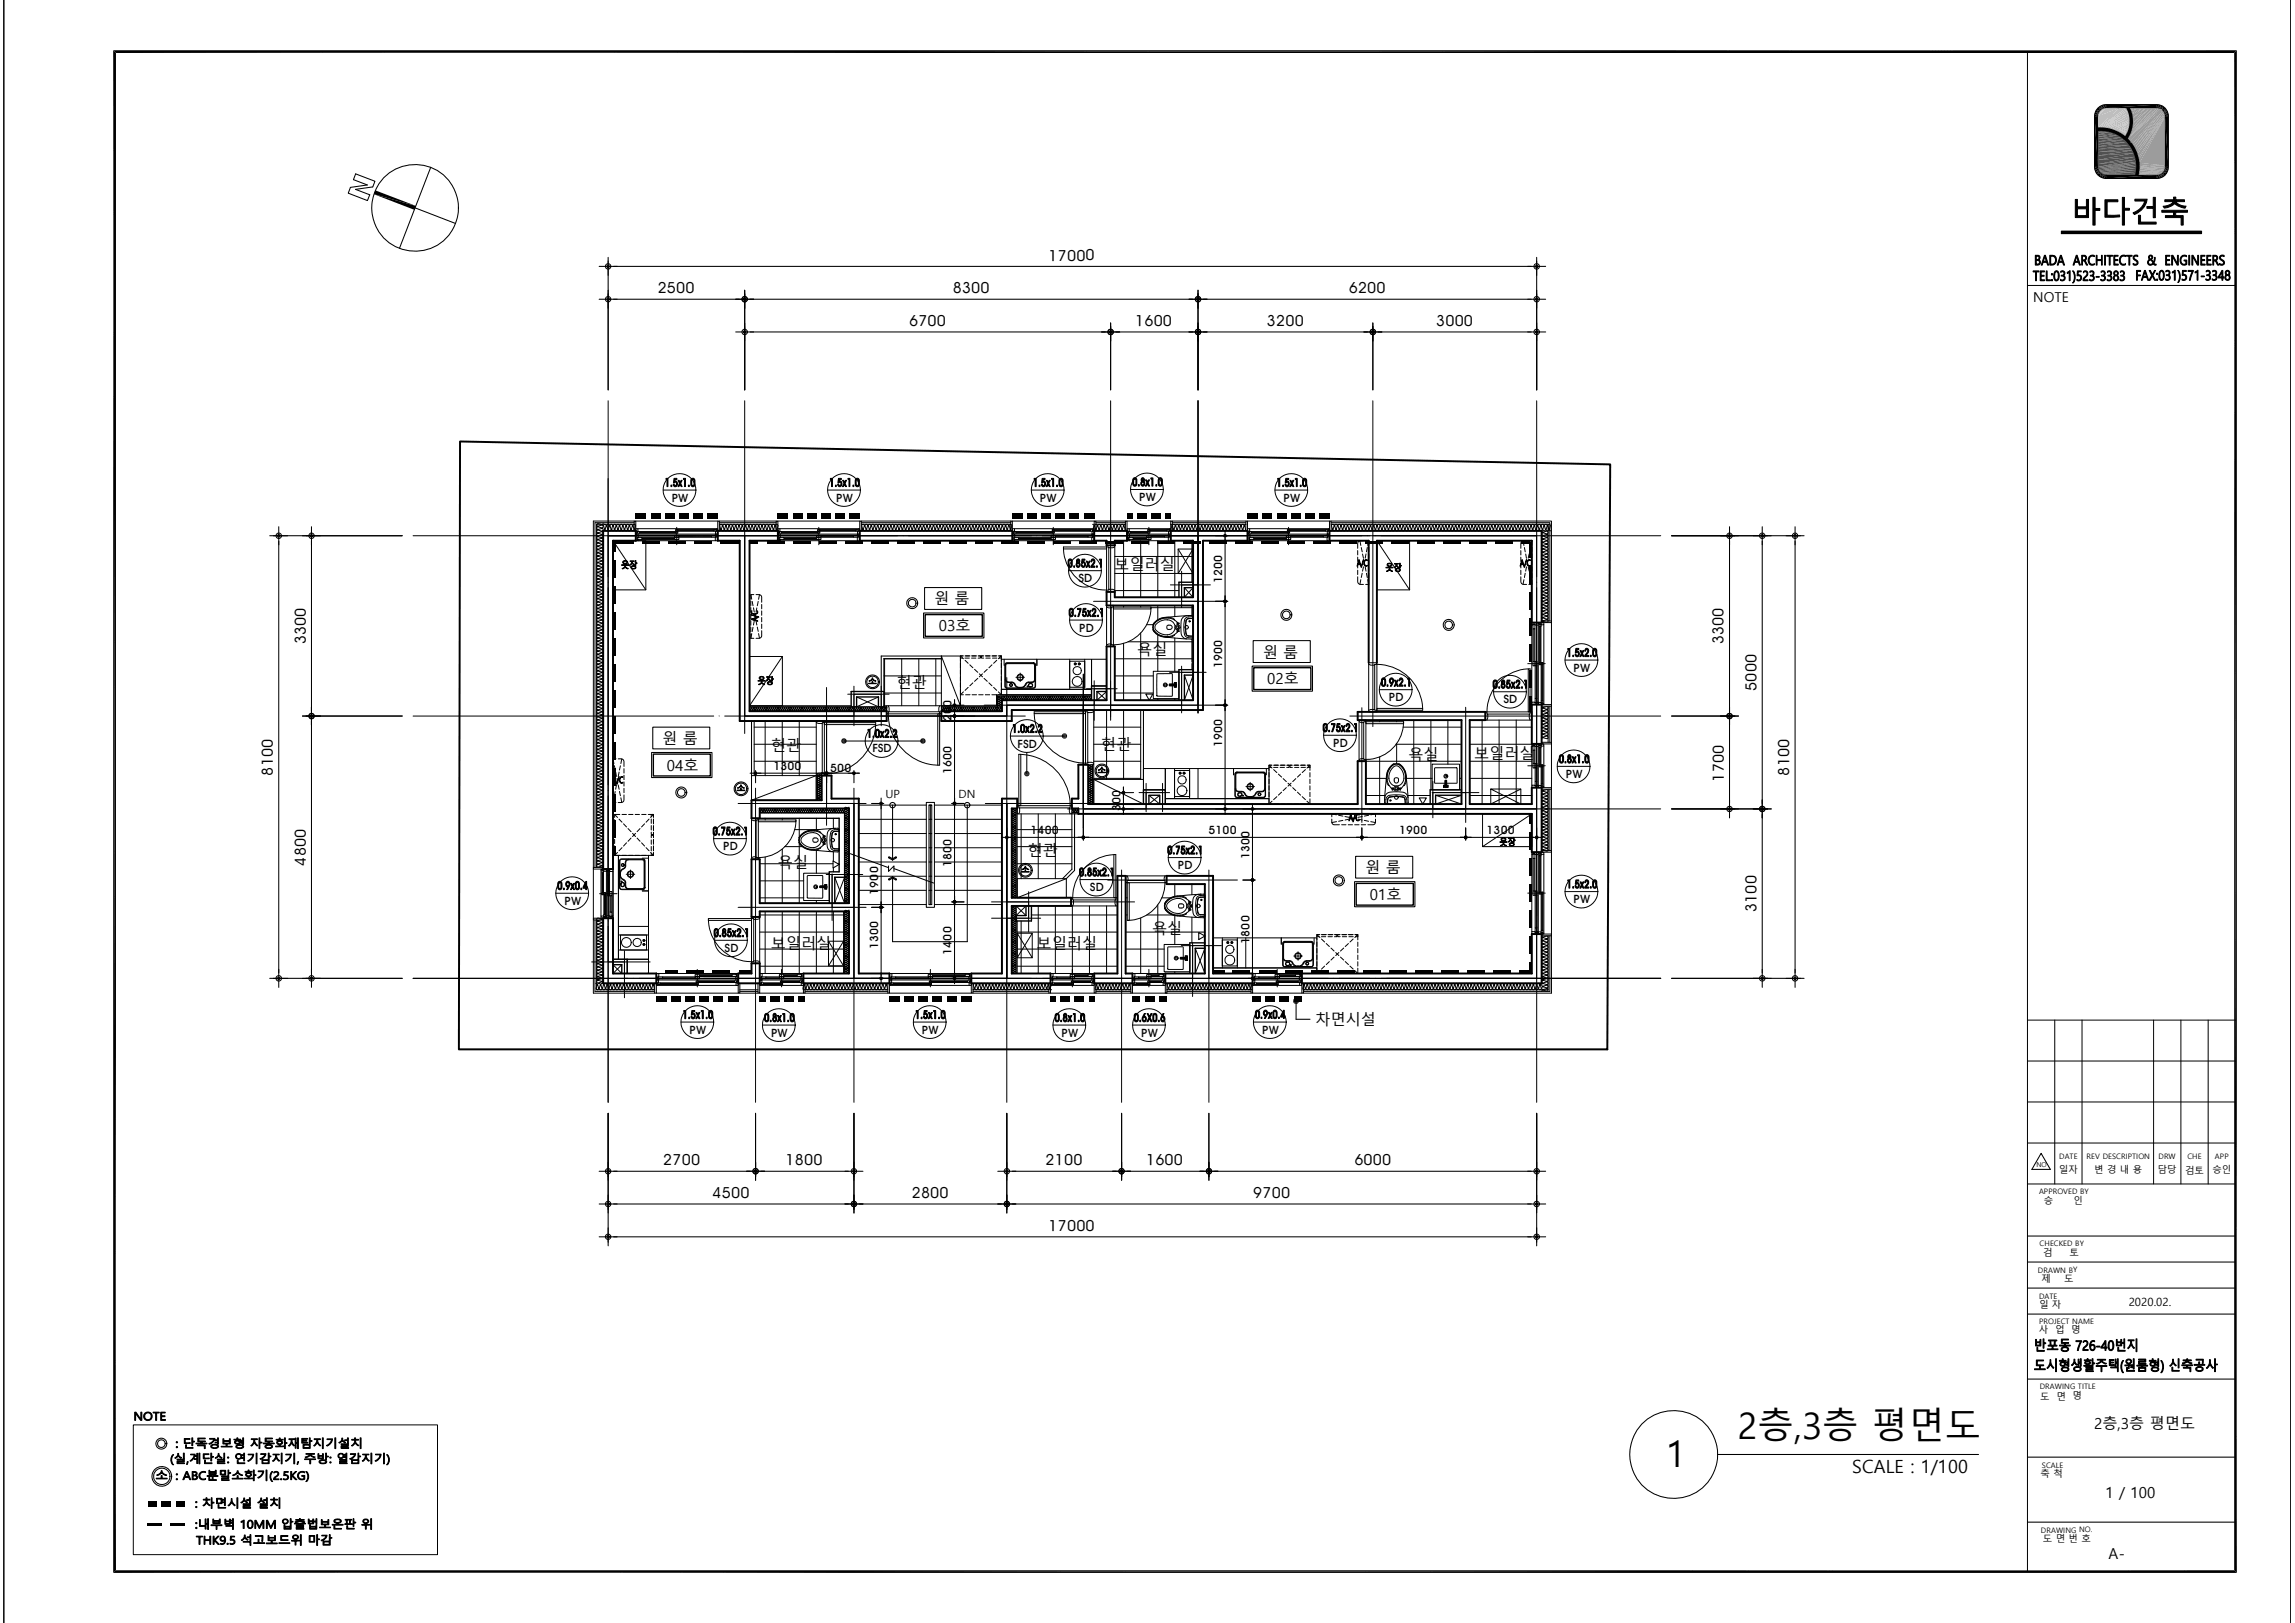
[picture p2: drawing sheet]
<svg xmlns="http://www.w3.org/2000/svg" width="420mm" height="297mm" viewBox="0 0 420 297" stroke-linecap="round" stroke-linejoin="round" font-family="sans-serif">
<defs><g id="words">
<g font-size="6.7">
<text x="318.1" y="263.3">2층,3층 평면도</text>
<text x="305" y="268.5">1</text>
</g>
<text font-size="3.3" x="339.1" y="269.6">SCALE : 1/100</text>
<g font-size="2.8">
<text x="192" y="47.7">17000</text>
<text x="120.4" y="53.7">2500</text>
<text x="174.4" y="53.7">8300</text>
<text x="246.9" y="53.7">6200</text>
<text x="166.4" y="59.7">6700</text>
<text x="207.8" y="59.7">1600</text>
<text x="231.9" y="59.7">3200</text>
<text x="262.9" y="59.7">3000</text>
<text x="204" y="104.4">보일</text>
<text x="209.6" y="104.4">러</text>
<text x="212.3" y="104.4">실</text>
<text x="171" y="110.6">원 룸</text>
<text x="56" y="117.9" transform="rotate(-90 56 117.9)">3300</text>
<text x="171.9" y="115.5">03호</text>
<text x="208.2" y="119.9">욕실</text>
<text x="315.6" y="117.9" transform="rotate(-90 315.6 117.9)">3300</text>
<text x="164.2" y="126">현관</text>
<text x="231.2" y="120.3">원 룸</text>
<text x="232" y="125.3">02호</text>
<text x="321.6" y="126.4" transform="rotate(-90 321.6 126.4)">5000</text>
<text x="121.2" y="136.2">원 룸</text>
<text x="141.2" y="137.4">현</text>
<text x="144" y="137.4">관</text>
<text x="201.6" y="137.2">현관</text>
<text x="50" y="142" transform="rotate(-90 50 142)">8100</text>
<text x="122.1" y="141.1">04호</text>
<text x="257.8" y="139.1">욕실</text>
<text x="269.9" y="139">보일러</text>
<text x="278.2" y="139">실</text>
<text x="315.6" y="143.1" transform="rotate(-90 315.6 143.1)">1700</text>
<text x="327.6" y="142" transform="rotate(-90 327.6 142)">8100</text>
<text x="56" y="158.4" transform="rotate(-90 56 158.4)">4800</text>
<text x="142.4" y="158.9">욕실</text>
<text x="188.2" y="156.7">현관</text>
<text x="249.9" y="159.8">원 룸</text>
<text x="250.8" y="164.7">01호</text>
<text x="321.6" y="166.9" transform="rotate(-90 321.6 166.9)">3100</text>
<text x="141.1" y="173.7">보</text>
<text x="143.9" y="173.7">일</text>
<text x="146.7" y="173.7">러실</text>
<text x="189.8" y="173.7">보일러실</text>
<text x="210.9" y="170.9">욕실</text>
<text x="240.8" y="187.7">차면시설</text>
<text x="121.4" y="213.3">2700</text>
<text x="143.8" y="213.3">1800</text>
<text x="191.4" y="213.3">2100</text>
<text x="209.8" y="213.3">1600</text>
<text x="247.9" y="213.3">6000</text>
<text x="130.5" y="219.3">4500</text>
<text x="166.9" y="219.3">2800</text>
<text x="229.4" y="219.3">9700</text>
<text x="192" y="225.3">17000</text>
<text x="383.4" y="261.6">2층,3층 평면도</text>
<text x="385.5" y="274.1">1 / 100</text>
<text x="386" y="285.4">A-</text>
</g>
<text font-size="2.5" x="372.2" y="55.3">NOTE</text>
<g font-size="2.1">
<text x="162.1" y="146.1">UP</text>
<text x="175.5" y="146.1">DN</text>
<text x="389.7" y="239.1">2020.02.</text>
</g>
<g font-size="2">
<text x="123" y="91.8">PW</text>
<text x="153.1" y="91.8">PW</text>
<text x="190.4" y="91.8">PW</text>
<text x="208.6" y="91.7">PW</text>
<text x="235" y="91.8">PW</text>
<text x="197.4" y="106.6">SD</text>
<text x="223.7" y="106.7" transform="rotate(-90 223.7 106.7)">1200</text>
<text x="197.6" y="115.6">PD</text>
<text x="223.7" y="122.2" transform="rotate(-90 223.7 122.2)">1900</text>
<text x="288.1" y="122.9">PW</text>
<text x="174.2" y="130.7" transform="rotate(-90 174.2 130.7)">00</text>
<text x="254.3" y="128.3">PD</text>
<text x="275.3" y="128.7">SD</text>
<text x="159.7" y="137.7">FSD</text>
<text x="174.2" y="132" transform="rotate(-90 174.2 132)">2</text>
<text x="186.3" y="136.8">FSD</text>
<text x="223.7" y="136.7" transform="rotate(-90 223.7 136.7)">1900</text>
<text x="244.1" y="136.7">PD</text>
<text x="141.6" y="140.9">1300</text>
<text x="152" y="141.3">500</text>
<text x="174.2" y="141.7" transform="rotate(-90 174.2 141.7)">1600</text>
<text x="286.7" y="142.4">PW</text>
<text x="205.1" y="148.5" transform="rotate(-90 205.1 148.5)">300</text>
<text x="132.4" y="155.6">PD</text>
<text x="174.2" y="154.8" transform="rotate(-90 174.2 154.8)">0</text>
<text x="188.7" y="152.7">1400</text>
<text x="221.3" y="152.7">5100</text>
<text x="256.2" y="152.7">1900</text>
<text x="272.2" y="152.7">1300</text>
<text x="160.8" y="159.9" transform="rotate(-90 160.8 159.9)">0</text>
<text x="174.2" y="158.7" transform="rotate(-90 174.2 158.7)">1</text>
<text x="174.2" y="157.4" transform="rotate(-90 174.2 157.4)">80</text>
<text x="215.6" y="159.1">PD</text>
<text x="228.7" y="157.2" transform="rotate(-90 228.7 157.2)">1300</text>
<text x="103.3" y="165.6">PW</text>
<text x="160.8" y="163.7" transform="rotate(-90 160.8 163.7)">1</text>
<text x="160.8" y="162.4" transform="rotate(-90 160.8 162.4)">90</text>
<text x="199.5" y="163.1">SD</text>
<text x="288.1" y="165.3">PW</text>
<text x="160.8" y="173.7" transform="rotate(-90 160.8 173.7)">1300</text>
<text x="174.2" y="172.1" transform="rotate(-90 174.2 172.1)">00</text>
<text x="228.7" y="172.7" transform="rotate(-90 228.7 172.7)">1</text>
<text x="228.7" y="171.4" transform="rotate(-90 228.7 171.4)">800</text>
<text x="132.7" y="174.2">SD</text>
<text x="174.2" y="174.7" transform="rotate(-90 174.2 174.7)">14</text>
<text x="126.2" y="189.2">PW</text>
<text x="141.2" y="189.7">PW</text>
<text x="168.8" y="189.2">PW</text>
<text x="194.3" y="189.7">PW</text>
<text x="208.9" y="189.7">PW</text>
<text x="231.1" y="189.2">PW</text>
</g>
<g font-size="1.7">
<text x="376.9" y="214.8">일자</text>
<text x="383.4" y="214.8">변 경 내 용</text>
<text x="395" y="214.8">담당</text>
<text x="400" y="214.8">검토</text>
<text x="405" y="214.8">승인</text>
<text x="374.2" y="220.3">승</text>
<text x="379.6" y="220.3">인</text>
<text x="374.1" y="229.9">검</text>
<text x="378.9" y="229.9">토</text>
<text x="373.3" y="239.5">일 자</text>
<text x="373.7" y="234.7">제</text>
<text x="377.9" y="234.7">도</text>
<text x="373.3" y="244">사</text>
<text x="376.2" y="244">업</text>
<text x="379.2" y="244">명</text>
<text x="373.5" y="256.1">도</text>
<text x="376.5" y="256.1">면</text>
<text x="379.4" y="256.1">명</text>
<text x="373.6" y="270.4">축 척</text>
<text x="374" y="282.3">도 면 번 호</text>
</g>
<g font-size="1.4">
<text x="377" y="212.1">DATE</text>
<text x="382" y="212.1">REV DESCRIPTION</text>
<text x="395.2" y="212.1">DRW</text>
<text x="400.5" y="212.1">CHE</text>
<text x="405.5" y="212.1">APP</text>
<text x="373.3" y="218.5">APPROVED BY</text>
<text x="373.1" y="232.9">DRAWN BY</text>
<text x="373.4" y="228.1">CHECKED BY</text>
<text x="373.3" y="237.7">DATE</text>
<text x="373.3" y="242.3">PROJECT NAME</text>
<text x="373.4" y="254.2">DRAWING TITLE</text>
<text x="373.8" y="268.6">SCALE</text>
<text x="373.7" y="280.5">DRAWING NO.</text>
</g>
<text font-size="1.2" x="372.8" y="213.6">NO</text>
</g></defs>
<g fill="none" stroke="#000" stroke-width=".19">
<path d="M.7 0v297.1M419.4 0v297.1M208.8 129.9v12.7M209.3 129.9v12.7M155.7 156.2l7 2.6M162.7 158.5v1l1-1v1M162.8 156.8l.6 .4 .6-.4 .1 .2-.7 .4-.8-.4zM163.4 147.3v10.1M163.7 159l7.2 2.6M177.1 147.3v25h-13.7v-11.8l.7 .4-.1 .2-.6-.4-.6 .4-.2-.2 .8-.4M196.2 159.1l-1.7 1.7M196.7 159.3l-1.5 1.5"/>
<path d="M373.7 211.1l1.7 2.9h-3.4zM371.2 226.2h38.1M371.2 235.7h38.1M371.2 231h38.1M371.2 240.5h38.1M371.2 252.4h38.1M371.2 278.6h38.1M371.2 266.7h38.1"/>
<circle cx="167" cy="110.4" r="1"/>
<circle cx="167" cy="110.4" r=".7"/>
<circle cx="235.5" cy="112.5" r="1"/>
<circle cx="235.5" cy="112.5" r=".7"/>
<circle cx="265.2" cy="114.4" r="1"/>
<circle cx="265.2" cy="114.4" r=".7"/>
<circle cx="124.7" cy="145" r="1"/>
<circle cx="124.7" cy="145" r=".7"/>
<circle cx="163.4" cy="147.4" r=".49"/>
<circle cx="177.1" cy="147.4" r=".5"/>
<circle cx="245.1" cy="161.1" r="1"/>
<circle cx="245.1" cy="161.1" r=".7"/>
</g>
<g fill="none" stroke="#000" stroke-width=".18">
<path d="M371.2 9.4v278.2M384.1 19.8a2.1 2.1 0 0 1 1.5-.7h9.3a2.11 2.11 0 0 1 2.1 2.2v9.3a2.09 2.09 0 0 1-2.1 2.1h-9.3a2.13 2.13 0 0 1-2.1-2.1v-9.3a2.13 2.13 0 0 1 .6-1.5zM389.3 19.8a5 5 0 0 1-.2 5.1M390 19.8a5.6 5.6 0 0 1-.4 5.5M384 23.3a7.1 7.1 0 0 1 7.5 8.9M384.1 24a6.5 6.5 0 0 1 6.8 8M384.4 20.3a1.42 1.42 0 0 1 1.2-.5h9.3a1.5 1.5 0 0 1 1.4 1.5v9.3a1.46 1.46 0 0 1-1.4 1.4h-9.3a1.49 1.49 0 0 1-1.5-1.4v-9.3zM371.2 52.2h38.1M377.4 42.3h25.7v.5h-25.7zM111.3 73.3v128.4M219.3 73.3v57.2M251.3 73.3v59.7"/>
<path d="M281.3 73.3v32.3M75.6 98.1h175.2M116.1 95.4h-7.5v63.4M116.1 95.7h-7.2v63.1M116.1 96h-6.9v62.8M127.8 98v.1M131.7 95.4h10.4M131.7 95.7h10.4M131.7 96h10.4M142.1 95.4h.3v1.8h-.3zM142.4 97.8h.5v.5h-.3v.5h.3v.2h-.5zM142.4 97.1v-.3h.4v.4h-.2v.6h-.2v-.4"/>
<path d="M142.4 95.4h15M142.7 97.3h7M142.7 97.3h.4v.3h-.4zM142.7 98.4h.9v.3h-.9zM142.8 96.8h14.4M142.9 99h14.1M142.9 97.8h14.1M143.1 97.6h6.6M143.1 97.4h6.6M143.1 97.5h6.6M143.6 98.7h5.9M143.6 98.6h5.9"/>
<path d="M143.6 98.4h5.9M149.5 98h.8v.3h-.8zM149.5 98.4h.8v.3h-.8zM149.7 96.9h.4v.3h-.4zM149.7 97.3h.4v.3h-.4zM149.7 96.9h7M149.9 96.5v3.2M150.1 97.2h6.6M150.1 97.1h6.6M150.1 97h6.6M150.3 98.3h6M150.3 98.2h6"/>
<path d="M150.3 98h6M156.3 98h.8v.3h-.8zM156.7 96.9h.4v.3h-.4zM157 97.8h.4v1.2h-.4v-.7h.1v-.4h-.1zM157.4 95.4h.3v1.8h-.3zM157.4 97.1v-.3h-.2v.4h-.2v.6h.4v-.4M157.7 95.4h27.3M157.7 95.7h27.3M157.7 96h27.3M165.3 98v.1M185 95.4h.3v1.8h-.3zM185.3 97.8h.5v.5h-.2v.5h.2v.2h-.5z"/>
<path d="M185.3 97.1v-.3h.4v.4h-.2v.6h-.2v-.4M185.3 95.4h15M185.6 97.3h7M185.6 97.3h.4v.3h-.4zM185.7 98.4h.8v.3h-.8zM185.7 96.8h14.4M185.8 99h14.1M185.8 97.8h14.1M186 97.6h6.6M186 97.4h6.6M186 97.5h6.6M186.5 98.7h5.9"/>
<path d="M186.5 98.6h5.9M186.5 98.4h5.9M189.8 98v.1M192.4 98h.8v.3h-.8zM192.4 98.4h.8v.3h-.8zM192.6 96.9h7M192.6 96.9h.4v.3h-.4zM192.6 97.3h.4v.3h-.4zM192.8 96.5v3.2M193 97.2h6.6M193 97.1h6.6M193 97h6.6"/>
<path d="M193.2 98.3h6M193.2 98.2h6M193.2 98h6M199.2 98h.8v.3h-.8zM199.6 96.9h.4v.3h-.4zM199.9 97.8h.4v1.2h-.4v-.7h.2v-.4h-.2zM200.3 97.1v-.3h-.2v.4h-.2v.6h.4v-.4M200.3 95.4h.3v1.8h-.3zM200.6 95.4h5.4M200.6 95.7h5.4M200.6 96h5.4M214.6 95.4h13.5"/>
<path d="M214.6 95.7h13.5M214.6 96h13.5M228.1 95.4h.3v1.8h-.3zM228.4 97.8h.5v.5h-.3v.5h.3v.2h-.5zM228.4 97.1v-.3h.4v.4h-.2v.6h-.2v-.4M228.4 95.4h15M228.7 97.3h.4v.3h-.4zM228.7 97.3h7M228.7 98.4h.9v.3h-.9zM228.8 96.8h14.4M228.9 99h14.1M228.9 97.8h14.1"/>
<path d="M229.1 97.4h6.6M229.1 97.5h6.6M229.1 97.6h6.6M229.6 98.7h5.9M229.6 98.6h5.9M229.6 98.4h5.9M235.5 98h.8v.3h-.8zM235.5 98.4h.8v.3h-.8zM235.7 96.9h7M235.7 96.9h.4v.3h-.4zM235.7 97.3h.4v.3h-.4zM235.9 96.5v3.2"/>
<path d="M236.1 97.2h6.6M236.1 97.1h6.6M236.1 97h6.6M236.3 98.3h6M236.3 98.2h6M236.3 98h6M242.3 98h.8v.3h-.8zM242.7 96.9h.4v.3h-.4zM243 97.8h.4v1.2h-.4v-.7h.1v-.4h-.1zM243.4 95.4h.3v1.8h-.3zM243.4 97.1v-.3h-.2v.4h-.2v.6h.4v-.4M243.7 95.7h40v18"/>
<path d="M243.7 95.4h40.3v18.3M243.7 96h39.7v17.7M250.3 98v.1M251.3 98.1h52.7M251.8 98v.1M278.8 99l.2 .8M279.5 99h-.6a.51 .51 0 0 0-.5 .4v1M279.9 99h.5M280.4 99l-.1 .8M280.4 99v.8M278.4 105.6v.9a.51 .51 0 0 0 .5 .5h.6M278.4 100.8v.8"/>
<path d="M278.4 102v.8M278.4 103.2v.8M278.4 104.4v.8M279 106.1l-.2 .8M279.1 100.2l.1 .8M279.2 104.9l-.1 .8M279.3 101.4l.2 .8M279.5 103.7l-.2 .8M279.5 102.6l.2 .8M279.7 102.6l-.2 .7M279.8 103.7l.2 .8M280 101.4l-.2 .8"/>
<path d="M280 104.9l.2 .8M280.2 100.2l-.2 .8M280.3 106.1l.1 .9M280.4 113.9h1.2v.5h-.6v-.2h-.4v.2h-.2zM280.4 106.2v.8h-.5M280.4 100.1v.9M280.4 101.4v.8M280.4 102.6v.8M280.4 103.8v.7M280.4 105v.8M280.4 114.4v14.1M280.6 114.3h.4v.8h-.4z"/>
<path d="M280.6 115.1v6M280.8 115.1v6M281 115.1v6M281.3 106.5v.1M281.3 107.6v60M281.6 114.4v14.1M281.8 114.3h.3v.4h-.3zM281.8 114.7v6.5M281.9 114.7v6.5M282 113.9h-.4v.3h.5v.1h.5v-.4h-.3M282 114.7v6.5M282.1 114.3v6.9"/>
<path d="M282.2 113.7h1.8v.2h-1.8zM282.6 114.3v14.5M284 113.9v15.1M149.4 132.3v9.4M149.4 132h1.5v.3h-.4v.1h-.7l-.4-.1zM150.5 132.4v9.1M150.9 132.3h9.4v.3h-9.4zM150.9 132.3v9.4a9.4 9.4 0 0 0 9.4-9.1M162.3 129.2h.3l.2 .3v.8h-.2v.3h-.3zM162.6 129.2h9.4M162.8 130.3h9.1M171.7 130.6h.3v9.4h-.3z"/>
<path d="M172 130.6h-9.4a9.4 9.4 0 0 0 9.1 9.4M172 129.2h.3v1.4h-.3v-.3h-.1v-.8zM180.2 129.1h44M182.4 127.2h17.4M182.6 127.4h17.2M184.3 124v77.7M186.5 138.1h.4v9.4h-.4zM186.9 138.1a9.4 9.4 0 0 1 9 9.4h-9.4M189.3 130.3h9.4v.3h-9.4zM198.3 123.4v28.1M198.7 129.9h1.5v.4l-.4 .1h-.7v-.1h-.4zM198.7 139.7h.4v-.2h.7l.4 .2v.3h-1.5z"/>
<path d="M198.7 130.3v9.4a9.4 9.4 0 0 1-9.4-9.1M199.1 130.4v9.1M200 140v7.2M200.2 140v7.2M200.2 133.1h8.6M200.2 136.2h8.6M200.2 139.3h8.6M200.2 130.3v9.4M202.6 129.9v12.7M205.7 129.9v12.7M247.1 131h56.9M248.8 132.1v6.9"/>
<path d="M248.8 139l.9-.2v.2h.4v.3h-1.3zM248.8 131.8h1.3v.3l-.9 .2-.4-.2zM249.3 129.5v21M249.7 132.3v6.5M250 139h.1M250.1 132.1v6.9a6.9 6.9 0 0 0 6.9-6.9M250.1 132.1v.3h6.9v-.3M250.1 132.1h6.9M250.1 139.3h17.5M250.6 130l.4-.2h.7v.2h.4v.3h-1.5zM250.6 121.3h1.5v.3h-.4v.1h-.7l-.4-.1zM250.6 121.6v8.4"/>
<path d="M251.7 121.7v8.1M252.1 129.7h8.4v.3h-8.4zM252.6 131.8v.3M252.6 138.5v8.7M255.3 139.9v-.1a2.3 2.3 0 0 0-1.5 2.4 1.43 1.43 0 0 0 .5 1.6M255.6 136.2h12M255.7 131.8v.3M255.7 136.1v3.7M256 139.9v-.1a2.23 2.23 0 0 1 1.5 2.4 1.43 1.43 0 0 1-.6 1.6M256.9 133.1h10.7M258.8 131.8v15.4M260.5 129.7a8.4 8.4 0 0 0-8.4-8.1v8.4"/>
<path d="M262 131.8v12.8M262.2 139.9h5v4.7h-5zM265.1 131.8v8.1M268.3 129.4v21.1M271.9 130.3h.3v.4h.2v.7l-.2 .4h-.3zM272.2 131.8h7.9M272.4 130.7h7.6M279.7 121.5h3.2M279.8 122.4h.3v7.9h-.3zM279.8 122.4a7.9 7.9 0 0 0-7.6 7.9h7.9M280.1 130.3h.3v1.5h-.3l-.1-.4v-.7h.1zM280.4 128.5h.6v.2h.4v-.2h.2v.5h-1.2z"/>
<path d="M280.4 136.2h1.2v.4h-.6v-.2h-.4v.2h-.2zM280.4 136.6v7.1M280.6 121.1h.4v.8h-.4zM280.6 136.5h.4v.8h-.4zM280.6 139.7h.4v.9h-.4zM280.6 137.3v2.4M280.8 137.3v2.4M281 137.3v2.4M281.1 127.8h.3v.8h-.3zM281.1 121.1h.3v.8h-.3zM281.1 139.7h.3v.9h-.3zM281.1 121.9v5.9"/>
<path d="M281.2 121.9v5.9M281.4 121.9v5.9M281.6 136.6v7.1M281.8 121.2h.3v.5h-.3zM281.8 136.4h.3v.4h-.3zM281.8 140h.3v.4h-.3zM281.8 136.8v3.2M281.9 136.8v3.2M282 129h-.4v-.4h.5v.2h.5v.2h-.3M282 136.2h-.4v.2h.5v.2h.5v-.4h-.3M282 136.8v3.2M282.1 136.4v3.6"/>
<path d="M282.2 128.3h.3v.4h-.3zM282.2 121.2h.3v.5h-.3zM282.2 140h.3v.4h-.3zM282.2 121.7v6.6M282.2 129h1.8v.3h-1.8zM282.2 135.9h1.8v.3h-1.8zM282.3 121.7v6.6M282.5 121.2v7.1M282.5 140v3.5M282.6 136.6v7.4M283.4 129.3v6.6M283.7 129.3v6.6"/>
<path d="M284 129.3v6.6M284 136.2v8M149.4 141.7l.4-.2h.7v.2h.4v.3h-1.5zM156.3 144.3v57.4M157.2 157.8h12.4M157.2 155.2h12.4M157.2 152.6h12.4M157.2 150h12.4M157.2 147.3h12.4M169.6 146.9h1.5v19.2h-1.5zM170.1 147.3h.5v18.3h-.5zM170.1 157.8h.5"/>
<path d="M170.1 155.2h.5M170.1 152.6h.5M170.1 147.3h.5M170.1 150h.5M170.3 147.3v18.3M171.1 157.8h12.3M171.1 155.2h12.3M171.1 152.6h12.3M171.1 150h12.3M171.1 147.3h12.3M184.3 147.1v32h58.9M186 148v16.3"/>
<path d="M186.2 147.5h.3v.4h.2v.7l-.2 .4h-.3zM186.2 148v16.3l9-3.5M186.5 149h9.4M186.7 147.9h9.1M195.5 148h53.3M195.9 147.5h.3v1.5h-.3l-.1-.4v-.7h.1zM196.2 149h1.2M196.2 148.8h1.2M200.2 142.6h9.1v4.6h-9.1zM200.2 142.5h8.6M200.2 142.6l9.1 4.6M213.3 140.7h19v5.5h-19z"/>
<path d="M213.3 146.2h19v1h-19zM215 141h2.8v4.8h-2.8zM215 140.7v5.5M217.8 140.7v5.5M219.3 140.7v5.5M225.8 140.7v1.1M226.1 144.3l.3 .5 1.1 .2 .6 .7 .7 .2M226.2 141.4l.3-.1h4.8l.3 .1 .1 .3v3.9l-.1 .3-.3 .1h-4.8l-.3-.1-.1-.3v-3.9zM226.3 141.5h5.2l.1 .2v3.9l-.1 .2-.2 .1h-4.8l-.2-.1-.2-.2v-3.9zM226.3 141.6l.2-.1h4.9l.1 .2v2.6a.51 .51 0 0 1-.5 .5l-.9 .1a1.24 1.24 0 0 1-1.2 .9 1.24 1.24 0 0 1-1.2-.9l-1-.1a.51 .51 0 0 1-.4-.5zM227.5 145.5h.1v.2h-.1zM228.1 144h1.6"/>
<path d="M228.9 143.2v1.5M231.6 144.3l-.2 .5-1.2 .2-.5 .7-.7 .2M231.8 140.7v1.1M243.8 149.9v.6a.47 .47 0 0 0 .5 .4h.9M243.8 149h.8M243.8 149v.5M243.8 149l.9 .1M244.7 150.4l-.9 .1M245 149h.8M245.1 149.2l.8 .2M245.6 150.9h.8M245.9 150.1l-.8 .2"/>
<path d="M246.2 149h.8M246.2 149.4l.8 .2M246.8 150.9h.8M247 149.9l-.7 .2M247.4 149h.8M247.4 149.7l.8 .1M248 150.9h.8M248.2 149.7l-.8 .1M248.6 149.9l.8 .2M248.6 149h.8M249.2 150.9h.8M249.4 149.4l-.8 .2"/>
<path d="M249.7 148h.1M249.8 150.1l.8 .2M249.8 149h.8M250.1 142.5h3.7M250.1 145.6h3.4M250.6 149.2l-.8 .2M251 150.4l.8 .1M251 149h.8v.5M251.8 149l-.8 .1M251.8 149.9v.6a.47 .47 0 0 1-.5 .4h-.9M253.5 146.2v.2M253.5 146l.3-.7a1.71 1.71 0 0 1 1.4-.4 2.75 2.75 0 0 1 2.3 .4l.3 .7"/>
<path d="M253.8 142.5l-.3 4.4 .2 .3h3.9l.2-.2-.3-4.5M253.9 147.2l-.2-.1a1.15 1.15 0 0 1 1.3-1.6h.7a1.8 1.8 0 0 1 1.7 .4l.2 1-.2 .3M254 146.3l.2-.3a4.4 4.4 0 0 1 2.9 0l.1 .3M254.1 146.3l-.1 .8 .1 .1M254.1 146.3l.1-.3a4.3 4.3 0 0 1 2.9 0l.1 .3M254.4 146.4h.2v.2h-.2zM254.8 144.2h.2l-.1 .2zM254.9 144.3h.1l-.1 .3zM254.9 140.1a1.34 1.34 0 0 1 2.1 .7 2.89 2.89 0 0 1-.4 3.5h-.4l-.1 .1h-.9l-.1-.1h-.4a2.87 2.87 0 0 1 .2-4.2zM255.1 140.4l.6-.2a2.14 2.14 0 0 1 .7 3.4 1.46 1.46 0 0 1-1.6-.1 1.46 1.46 0 0 1-.5-1.5 2.53 2.53 0 0 1 .8-1.6zM256.3 144.3h.1l-.1 .3zM256.3 144.2h.2l-.1 .2z"/>
<path d="M257 142.4h.1M257.2 147.2l.1-.1zM257.2 146.3l.1 .8M257.5 142.5a2.66 2.66 0 0 0-1.8-2.8 2.53 2.53 0 0 0-1.9 2.8M257.5 142.5h4.7M257.7 145.6h4.1M262.2 145.1h8.5M262.3 143v6.7M262.7 140.6h4v2.7h-4zM262.8 145.5l4.8 1.7M264.3 143.7l.1 .4zM264.4 143.9h.1"/>
<path d="M264.4 144h.1M264.4 143.9h.6M264.5 143.8v.2M264.5 142l.1-.1 .3 .1v.2l-.3 .1zM264.5 143.7h.4v.4h-.4zM264.6 143.7v-.9h.2v.9M264.6 143.7l.1-.7 .1 .7M264.8 143.7h.1M264.9 143.8v.2M264.9 144h.1M264.9 143.9h.1M265 143.7l.1 .4z"/>
<path d="M267.2 142.5h.4M267.6 145.5l-4.8 1.7M272.9 144.4l5.5 2.8h-5.5v-2.8h5.5v2.8zM278.4 144.4l-5.5 2.8M279.7 140.2h3.2M280.4 143.7h.6v.2h.4v-.2h.2v.5h-1.2zM281.1 143h.3v.8h-.3zM281.1 140.6v2.4M281.2 140.6v2.4M281.4 140.6v2.4M282 144.2h-.4v-.5h.5v.3h.5v.2h-.3M282.2 143.5h.3v.4h-.3z"/>
<path d="M282.2 140.4v3.1M282.2 144.2h1.8v.2h-1.8zM282.3 140.4v3.1M283.4 144.4v11.3M283.7 144.4v11.3M284 144.4v11.3M304 148h-54.7M75.6 179.1h113.2M108.6 168.4v13.4h11.2M108.9 168.4v13h10.9M109.2 168.4v12.8h10.6M116 179v.1"/>
<path d="M119.8 180h.4v1.8h-.4zM120.2 178.2h.4v.6h-.2v.4h.2v.2h-.4zM120.2 179.7v-.3h.3v.5h-.1v.4h-.2v-.3M120.5 179.9h.4v.3h-.4zM120.5 178.8h.8v.3h-.8zM120.6 179.4h14.1M120.6 178.2h14.1M120.9 179.9h6.5M120.9 180h6.5M121.3 178.8h6M121.3 179h6M121.3 179.1h6"/>
<path d="M127.3 178.8h.8v.3h-.8zM127.3 178.4h.8v.3h-.8zM127.4 179.9h.4v.3h-.4zM127.4 179.5h.4v.3h-.4zM127.7 177.4v3.2M127.8 179v.1M127.8 179.6h6.7M127.8 179.5h6.7M127.8 179.7h6.7M127.8 179.8h7.1M128.1 178.5h5.9M128.1 178.7h5.9"/>
<path d="M128.1 178.4h5.9M134 178.4h.8v.3h-.8zM134.5 179.5h.4v.3h-.4zM134.7 178.2h.4v1.2h-.4v-.6h.2v-.5h-.2zM135.1 180h.3v1.8h-.3zM135.1 179.7v-.3h-.1v.5h-.3v.4h.4v-.3M138.8 180h.3v1.8h-.3zM139.1 178.2h.4v.6h-.2v.4h.2v.2h-.4zM139.1 179.7v-.3h.4v.5h-.2v.4h-.2v-.3M139.4 179.9h.4v.3h-.4zM139.4 178.8h.8v.3h-.8zM139.5 179.4h7.1"/>
<path d="M139.5 178.2h7.1M139.8 179.9h3.1M139.8 180h3.1M140.2 178.8h2.5M140.2 179h2.5M140.2 179.1h2.5M142.7 178.8h.8v.3h-.8zM142.7 178.4h.8v.3h-.8zM142.9 179.9h.4v.3h-.4zM142.9 179.5h.4v.3h-.4zM143.1 177.4v3.2M143.3 179.5h3.1"/>
<path d="M143.3 179.7h3.1M143.3 179.8h3.5M143.3 179.6h3.1M143.5 178.4h2.4M143.5 178.5h2.4M143.5 178.7h2.4M145.9 178.4h.8v.3h-.8zM146.4 179.5h.4v.3h-.4zM146.6 178.2h.5v1.2h-.5v-.6h.2v-.5h-.2zM147.1 180h.3v1.8h-.3zM147.1 179.7v-.3h-.2v.5h-.2v.4h.4v-.3M157.2 162.9h12.4"/>
<path d="M157.2 160.4h12.4M157.2 165.6h12.4M162.5 180h.3v1.8h-.3zM162.8 178.2h.5v.6h-.2v.4h.2v.2h-.5zM162.8 179.7v-.3h.4v.5h-.2v.4h-.2v-.3M163.1 179.9h.4v.3h-.4zM163.2 178.8h.8v.3h-.8zM163.3 179.4h14.1M163.3 178.2h14.1M163.5 179.9h6.6M163.5 180h6.6M164 178.8h5.9"/>
<path d="M164 179h5.9M164 179.1h5.9M169.9 178.8h.8v.3h-.8zM169.9 178.4h.8v.3h-.8zM170.1 162.9h.5M170.1 160.4h.5M170.1 165.6h.5M170.1 179.9h.4v.3h-.4zM170.1 179.5h.4v.3h-.4zM170.3 177.4v3.2M170.5 179.6h6.6M170.5 179.5h6.6"/>
<path d="M170.5 179.7h6.6M170.5 179.8h7M170.7 178.4h6M170.7 178.5h6M170.7 178.7h6M171.1 162.9h12.3M171.1 160.4h12.3M171.1 165.6h12.3M176.7 178.4h.8v.3h-.8zM177.1 179.5h.4v.3h-.4zM177.4 178.2h.4v1.2h-.4v-.6h.2v-.5h-.2zM177.8 180h.3v1.8h-.3z"/>
<path d="M177.8 179.7v-.3h-.2v.5h-.2v.4h.4v-.3M186.2 160.8h9v3.5h-9zM189.8 179v.1M190.8 179.1h113.2M229 180h.3v1.8h-.3zM229.3 178.2h.5v.6h-.2v.4h.2v.2h-.5zM229.3 179.7v-.3h.4v.5h-.2v.4h-.2v-.3M229.6 179.9h.4v.3h-.4zM229.7 178.8h.8v.3h-.8zM229.8 178.2h8.1M229.8 179.4h8.1M230 179.9h3.6"/>
<path d="M230 180h3.6M230.5 178.8h2.9M230.5 179h2.9M230.5 179.1h2.9M233.4 178.8h.8v.3h-.8zM233.4 178.4h.8v.3h-.8zM233.6 179.9h.4v.3h-.4zM233.6 179.5h.4v.3h-.4zM233.8 177.4v3.2M234 179.7h3.6M234 179.6h3.6M234 179.5h3.6"/>
<path d="M234 179.8h4M234.2 178.4h3M234.2 178.5h3M234.2 178.7h3M237.2 178.4h.8v.3h-.8zM237.6 179.5h.4v.3h-.4zM237.9 178.2h.4v1.2h-.4v-.6h.2v-.5h-.2zM238.3 180h.3v1.8h-.3zM238.3 179.7v-.3h-.2v.5h-.2v.4h.4v-.3M244.2 179v.1M251.8 179v.1M281.3 168.5v.1"/>
<path d="M281.3 169.6v32.1M283.4 171.3v9.9h-44.8M283.7 171.3v10.1h-45.1M284 171.3v10.5h-45.4M120.2 181.8h14.9M120.4 180.3h14.3M120.9 180.1h6.5M120.9 180.2h6.9M135.4 181.4h3.4M135.4 181.8h3.4M135.4 181.2h3.4M139.1 181.8h8"/>
<path d="M139.3 180.3h7.4M139.8 180.1h3.1M139.8 180.2h3.5M147.4 181.4h15.1M147.4 181.8h15.1M147.4 181.2h15.1M162.8 181.8h15M163 180.3h14.4M163.5 180.1h6.6M163.5 180.2h7M178.1 181.4h13.9M178.1 181.8h13.9"/>
<path d="M178.1 181.2h13.9M200.6 181.4h6.4M200.6 181.8h6.4M200.6 181.2h6.4M213.6 181.4h15.4M213.6 181.8h15.4M213.6 181.2h15.4M229.3 181.8h9M229.5 180.3h8.4M230 180.1h3.6M230 180.2h4M371.2 186.7h38.1"/>
<path d="M371.2 194.2h38.1M376.2 186.7v30M381.2 186.7v30M394.3 186.7v30M399.3 186.7v30M404.3 186.7v30M371.2 216.7h38.1M371.2 201.7h38.1M371.2 209.2h38.1"/>
<circle cx="216" cy="141.5" r=".14"/>
<circle cx="216" cy="141.5" r=".18"/>
<circle cx="216.4" cy="142.7" r=".75"/>
<circle cx="216.4" cy="144.7" r=".89"/>
<circle cx="216.8" cy="141.5" r=".14"/>
<circle cx="216.8" cy="141.5" r=".18"/>
<circle cx="227" cy="145.4" r=".38"/>
<circle cx="227" cy="145.4" r=".33"/>
<circle cx="228.9" cy="144" r=".59"/>
<circle cx="228.9" cy="144" r=".49"/>
<circle cx="230.6" cy="145.4" r=".27"/>
<circle cx="230.6" cy="145.4" r=".22"/>
<circle cx="255.6" cy="142.8" r=".45"/>
<circle cx="255.6" cy="144.3" r=".46"/>
<circle cx="255.6" cy="144.3" r=".24"/>
<circle cx="255.6" cy="146" r=".32"/>
<circle cx="264.7" cy="142.1" r=".35"/>
</g>
<g fill="none" stroke="#000" stroke-width=".36">
<path d="M84.2 80.8l210.6 4.2-.5 107.1h-210.3zM116.4 97.2h-6v61.9M116.4 99h-4.2v60.1M131.4 99h4M131.4 97.2h11v1.8h-5.2M157.4 97.2h27.9v1.8h-27.9zM204.1 99h2.2M206.3 97.2h-6v1.8h2.3M214.3 99h4.1v10.3M214.3 97.2h14.1v1.8h-8.2v30.9h-35M218.4 110.8v17.4h-14.3M183.4 128.2h19.2"/>
<path d="M250.6 121.3v-22.3h-7.2v-1.8h38.8v16.7h-1.8v-14.9h-28.3v22.3M280.4 129h1.8v7.2h-1.8zM155.4 148v17.3M157.2 146.2v32h5.6v1.8h-15.7v-1.8h8.3v-11.4M197.4 148v1h83M280.4 144.2h1.8v11.8M280.4 147.2h-11.3v-15.4h2.8v-1.5h-23.3v1.5h19v15.4h-17.5v-7.9h-1.5v7.9h-49.4v-7.2h-1.8v6.2h-1.2v1.8M110.4 168v12h9.8v-1.8h-8v-10.2M137.6 178.2h-2.5v1.8h4M185.2 164.3v-16.3h1v-1.8h-2.8v32h-5.6v1.8h14.5M185.2 165.8v12.4h7.1M200.3 180h7"/>
<path d="M200.3 178.2h4.3M206.1 178.2h1.2M213.3 178.2h7.3M222.1 178.2h7.2v1.8h-16M282.2 170.9v9.1h-43.9v-1.8h42.1"/>
</g>
<path d="M153.6 149.8v9.8M154.6 148.8v11.8M267.6 144.6h-5.8v2.6M267.6 145.5h-4.8v1.7" fill="none" stroke="#000" stroke-width=".25"/>
<g fill="#000" stroke="#000" stroke-width=".18">
<path d="M372.2 49.6h1.1v.2h-.5v1.6h-.1v-1.6h-.5zM373.5 49.6h.8v.2h-.6v.6h.5v.2h-.5v.6h.6v.2h-.8zM374.6 49.6h.2v1.6h.6v.2h-.8zM377.3 49.7l.3-.2 .3 .1 .1 .5-.3 .3 .2 .1a.54 .54 0 0 1 .1 .8 .54 .54 0 0 1-.8 0v-.2a.38 .38 0 0 0 .6 0 .38 .38 0 0 0-.2-.6h-.2v-.1l.4-.1v-.4l-.2-.2-.3 .2zM378.5 49.8l.5-.3v1.9h-.2v-1.6l-.3 .2zM379.4 49.6a1.34 1.34 0 0 1 .4 1.8l-.2 .4h-.2l.1-.1a2 2 0 0 0-.1-2.1zM380.3 49.6h.7v.1h-.5l-.1 .6a.57 .57 0 0 1 .7 .7 .57 .57 0 0 1-.9 .3v-.2a.39 .39 0 0 0 .5 .1 .39 .39 0 0 0 .2-.4 .48 .48 0 0 0-.6-.3zM381.5 49.6a.44 .44 0 0 1 .7 .3 1.24 1.24 0 0 1-.6 1l-.1 .3h.8v.2h-.9l.1-.6a.83 .83 0 0 0 .5-.9l-.3-.2-.3 .2zM382.6 49.7a.47 .47 0 0 1 .7 .1 .47 .47 0 0 1-.2 .6l.1 .1a.48 .48 0 0 1 .2 .4 .48 .48 0 0 1-.2 .4l-.6 .1-.1-.3a.4 .4 0 0 0 .5 .2 .4 .4 0 0 0 .3-.4l-.2-.3-.4-.1v-.1l.4-.1 .1-.5-.4-.1-.2 .2zM382.6 46.8l.3-.1 .5 .1v.2l-.5-.1a.74 .74 0 0 0-.4 .9 .74 .74 0 0 0 .9 .5v-.1a.47 .47 0 0 1-.3 .4 .47 .47 0 0 1-.5-.2l-.3-.5a1.09 1.09 0 0 1 .3-1.1zM383.7 50.6h.6v.1h-.6zM384.7 49.7l.3-.2 .3 .1 .1 .5-.3 .3 .3 .2a.55 .55 0 0 1-.1 .7 .55 .55 0 0 1-.7 0v-.2a.38 .38 0 0 0 .6 0 .38 .38 0 0 0-.2-.6h-.3v-.1h.3a.32 .32 0 0 0 .2-.5 .32 .32 0 0 0-.5 0z"/>
<path d="M383.8 46.7h.1v.8h.8v-.8h.2v1.8h-.2v-.8h-.8v.8h-.1zM385.3 46.7h.2v1.8h-.2zM385.8 49.7a.47 .47 0 0 1 .8 .1 .47 .47 0 0 1-.3 .6l.1 .1a.48 .48 0 0 1 .3 .4 .48 .48 0 0 1-.3 .4l-.6 .1v-.3a.4 .4 0 0 0 .4 .2 .4 .4 0 0 0 .3-.4l-.2-.3-.4-.1v-.1l.4-.1 .1-.5-.4-.1-.2 .2zM385.7 46.7h1.1v.2h-.5v1.6h-.2v-1.6h-.4zM387 46.7h.8v.2h-.6v.6h.5v.2h-.5v.6h.6v.2h-.8zM388.2 49.7l.3-.2 .3 .1 .1 .3v.2l-.3 .3 .2 .1a.54 .54 0 0 1 .1 .7 .54 .54 0 0 1-.8 .1v-.2a.38 .38 0 0 0 .6 0 .38 .38 0 0 0-.2-.6h-.2v-.1l.4-.1v-.4l-.2-.2-.3 .2zM388.3 46.8h.1a.38 .38 0 0 1 .5-.2 .38 .38 0 0 1 .2 .4 .7 .7 0 0 0-.9 .6 .7 .7 0 0 0 .9 .7v-.1a.45 .45 0 0 1-.3 .4 .45 .45 0 0 1-.5-.2 1.11 1.11 0 0 1 0-1.6zM389.3 46.7h1v.2h-.4v1.6h-.2v-1.6h-.4zM390.6 46.8l.3-.1h.5v.3l-.3-.1-.3 .1-.1 .2 .2 .2a.55 .55 0 0 1 .5 .6 .55 .55 0 0 1-.6 .5h-.3v-.3l.1 .1a.35 .35 0 0 0 .5 0 .35 .35 0 0 0 0-.5l-.6-.5zM391.1 49.5h.8v.2h-.6v.6h.6v.2h-.6v.8h-.2zM393.5 49.5h.2l.3 .8 .4-.8h.2l-.5 .9 .5 .9h-.2l-.4-.8-.4 .8h-.2l.5-.9zM396.5 49.6l.1-.1a.46 .46 0 0 1 .6 .2 .46 .46 0 0 1-.2 .6v.1l.2 .1a.54 .54 0 0 1 0 .7 .54 .54 0 0 1-.7 0v-.2a.4 .4 0 0 0 .4 .2 .4 .4 0 0 0 .3-.4l-.2-.3-.4-.1v-.1l.4-.1 .1-.4-.2-.2-.4 .2z"/>
<path d="M396.5 46.7h.8v.2h-.7v.6h.6v.2h-.6v.6h.7v.2h-.8zM397.7 49.7l.5-.2v1.8h-.1v-1.6l-.4 .3zM398.7 49.5h.1a1.94 1.94 0 0 1 0 2.2h-.1l.1-.1a2 2 0 0 0-.1-2.1zM397.6 46.7h.2l.8 1.6v-1.6h.2v1.8h-.2l-.9-1.5v1.5h-.1zM399.6 49.5h.7v.2h-.6v.5a.57 .57 0 0 1 .6 .7 .57 .57 0 0 1-.8 .4v-.3l.3 .2 .3-.1 .1-.3-.2-.4h-.5zM399.4 46.9l.4-.2 .5 .1v.2a.71 .71 0 0 0-1.1 .5 .71 .71 0 0 0 1 .8v-.5h-.4v-.2h.5v.8l-.5 .1a.97 .97 0 0 1-.4-1.6zM400.7 46.7h.2v1.8h-.2zM400.6 49.5h1l-.6 1.8h-.2l.6-1.6h-.8zM401.9 49.7l.5-.2v1.8h-.2v-1.6l-.3 .3zM401.3 46.7h.2l.8 1.6v-1.6h.2v1.8h-.2l-.9-1.5v1.5h-.1zM403 50.5h.6v.2h-.6zM402.9 46.7h.8v.2h-.6v.6h.5v.2h-.5v.6h.6v.2h-.8z"/>
<path d="M403.9 49.6l.3-.1h.3l.1 .5-.3 .4h.3a.54 .54 0 0 1 0 .8 .54 .54 0 0 1-.8 0v-.2a.43 .43 0 0 0 .7-.1l-.1-.4-.4-.1v-.1l.4-.1v-.4l-.1-.2-.4 .2zM404 46.7h.8v.2h-.6v.6h.5v.2h-.5v.6h.6v.2h-.8zM405.1 49.6a.47 .47 0 0 1 .7 .1 .47 .47 0 0 1-.3 .7 .53 .53 0 0 1 .3 .7 .53 .53 0 0 1-.8 .1v-.2a.4 .4 0 0 0 .4 .2 .4 .4 0 0 0 .3-.4l-.1-.3-.4-.1v-.1l.4-.1v-.5l-.3-.1-.2 .2zM406.5 46.8l.3-.1h.4v.3l-.2-.1-.4 .1-.1 .3a.87 .87 0 0 1 .7 .9l-.4 .3h-.4v-.3a.48 .48 0 0 0 .7 0l-.1-.3-.2-.2a.57 .57 0 0 1-.3-.9zM279.4 102.4l-.4 1.4zM279.8 102.5h.4v.1l-.1-.1a.53 .53 0 0 0-.5 .4 .53 .53 0 0 0 .2 .6l.4-.1v.2a.39 .39 0 0 1-.5 0 .39 .39 0 0 1-.1-.4zM248.1 149l-.4 1.4zM248.3 149.1l.4-.1 .1 .2a.33 .33 0 0 0-.3 0 .33 .33 0 0 0-.2 .3l.2 .6 .3-.1v.2h-.2a.63 .63 0 0 1-.5-.4 .63 .63 0 0 1 .2-.7z"/>
<path d="M379.9 36.5h.4v1.4h1.7v-1.4h.4v3.3h-2.5zM380.3 38.2v1.3h1.7v-1.3zM383.2 36.1h.4v2h.8v.4h-.8v2.7h-.4z"/>
<path d="M385.4 36.6h2.3v.3h-1.9v2.5l2.2-.1 .1 .4-2.7 .1zM388.6 36.1h.3v2h.9v.4h-.9v2.7h-.3z"/>
<path d="M390.8 36.5h2.3a3.6 3.6 0 0 1-2.3 2.8l-.3-.3 .2-.2a3 3 0 0 0 1.9-2h-1.8zM394.2 36.1h.4v3.7h-.4v-1.7h-1.2v-.3h1.2zM391.5 39.4h.4v1.2h2.8v.4h-3.2z"/>
<path d="M372.6 46.7h.5a.45 .45 0 0 1 .4 .4 .45 .45 0 0 1-.3 .5l.3 .2v.5l-.4 .2h-.5zM372.8 47.7v.6l.5-.1 .1-.2-.1-.2zM372.8 46.9v.6l.4-.1a.3 .3 0 0 0 .1-.3 .3 .3 0 0 0-.3-.2z"/>
<path d="M374.3 46.7h.2l.6 1.8h-.2l-.2-.5h-.7l-.1 .5h-.2zM374.4 46.9l-.3 .9h.5z"/>
<path d="M375.3 46.7a.94 .94 0 0 1 1.2 .9 .94 .94 0 0 1-1.2 .9zM375.4 46.9v1.4a.74 .74 0 0 0 .9-.7 .74 .74 0 0 0-.9-.7z"/>
<path d="M375.6 50.1h.2l-.1 .2h-.1zM375.6 51.2h.2v.2h-.2z"/>
<path d="M376.3 49.6h.3a1.22 1.22 0 0 1 .1 1.8 .48 .48 0 0 1-.6-.1 .48 .48 0 0 1-.1-.6l.1-.9zM376.3 49.9l-.1 1 .3 .4a1.07 1.07 0 0 0 .1-1.6z"/>
<path d="M377.2 46.7h.2l.6 1.8h-.2l-.2-.5h-.6l-.2 .5h-.2zM377.3 47l-.3 .8h.6z"/>
<path d="M380.1 46.7h.2l.6 1.8h-.2l-.2-.5h-.6l-.2 .5h-.2zM380.2 47l-.3 .8h.6z"/>
<path d="M381.1 46.7l.8 .1 .1 .6-.3 .3 .5 .8h-.2l-.3-.6-.3-.2h-.1v.8h-.2zM381.3 46.9v.7l.3-.1 .2-.1v-.3l-.2-.2z"/>
<path d="M387.1 49.7v-.1a.44 .44 0 0 1 .6 .1 .44 .44 0 0 1 .1 .5l-.1 .1a.73 .73 0 0 1 0 1 .52 .52 0 0 1-.7-.2 .52 .52 0 0 1 .2-.7l-.2-.3zM387.1 50.9a.37 .37 0 0 0 .7 0 .37 .37 0 0 0-.7 0zM387.1 50a.3 .3 0 0 0 .6 0 .3 .3 0 0 0-.6 0z"/>
<path d="M392.6 49.5h.2l.6 1.8h-.2l-.2-.5h-.6l-.2 .5h-.2zM392.7 49.7l-.3 .9h.6z"/>
<path d="M393.5 46.8a.38 .38 0 0 1 .6 .2v.3l-.3 .2 .5 .4 .1-.8h.2l-.3 1 .2 .3 .2-.1v.2h-.2l-.3-.2-.4 .2a.52 .52 0 0 1-.5-.1 .52 .52 0 0 1-.1-.6l.3-.3a.46 .46 0 0 1 0-.7zM393.4 47.7v.5l.1 .1 .5-.1a.48 .48 0 0 0-.4-.6zM393.5 47l.1 .3a.24 .24 0 0 0 .3 0 .24 .24 0 0 0 0-.4 .24 .24 0 0 0-.4 .1z"/>
<path d="M394.8 50h.2l-.1 .3-.1-.1zM394.8 51.1h.1l.1 .2h-.2z"/>
<path d="M395.6 49.5h.2a1.2 1.2 0 0 1 0 1.8h-.3a1.37 1.37 0 0 1 .1-1.8zM395.5 49.7l-.1 .7 .1 .7 .2 .1a.99 .99 0 0 0 0-1.6z"/>
<path d="M395.8 38.5h4.7v.3h-2.2v.7h1.4v1.7h-.4v-1.4h-2.9v-.3h1.5v-.7h-2.1zM396.3 36.6h1.6v-.5h.4v.5h1.6v.3h-1.5l.6 .6 1.2 .2-.2 .4h-.1l-1.1-.4-.7-.5-1 .7a.7 .7 0 0 1-1.1-.2l1.3-.3 .6-.5h-1.6z"/>
<path d="M405.1 46.7l.8 .1 .1 .6-.3 .3 .5 .8h-.2l-.3-.6-.3-.2h-.1v.8h-.2zM405.3 46.9v.7l.3-.1 .2-.2v-.3z"/>
<path d="M406.8 49.5h.2v1.2h.1v.2h-.1v.4h-.2v-.4h-.7zM406.8 49.8l-.5 .9h.5z"/>
<path d="M407.5 49.6a.44 .44 0 0 1 .5-.1 .44 .44 0 0 1 .2 .6l-.2 .2 .1 .1a.52 .52 0 0 1 .1 .7 .52 .52 0 0 1-.7 .1 .52 .52 0 0 1-.1-.8l.2-.1a.47 .47 0 0 1-.1-.7zM407.5 50.8a.35 .35 0 0 0 .7 0 .35 .35 0 0 0-.7 0zM407.5 50a.3 .3 0 0 0 .6 0 .3 .3 0 0 0-.6 0z"/>
<path d="M278.6 102.4l.4 1.2-.2-.3h-.3l-.1 .3h-.1zM278.7 102.6l-.2 .6h.3z"/>
<path d="M247.2 149l.5 1.2h-.1l-.1-.3h-.4l-.1 .3h-.1zM247.3 149.2l-.2 .6h.3z"/>
</g>
<g fill="#000">
<path d="M20.7 9.2l.5 .5v277.7zM20.7 9.2l.5 278.2-.5 .5zM384.1 19.8l.3-.3-.6 .6zM383.8 20.1l.6-.6v.8zM384.4 19.5l.3 .6-.3 .2zM384.4 19.5l.4-.2-.1 .8zM384.8 19.3l.1 .6-.2 .2zM384.8 19.3l.4-.1-.3 .7zM385.2 19.2l.1 .6-.4 .1zM385.6 19.1v.7h-.3zM385.2 19.2l.4-.1-.3 .7zM385.6 19.8l9.3-.7v.7z"/>
<path d="M385.6 19.1h9.3l-9.3 .7zM394.9 19.1l.4 .1-.4 .6zM395.3 19.2l-.1 .6h-.3zM395.3 19.2l.4 .1-.5 .5zM395.7 19.3l-.2 .6-.3-.1zM395.7 19.3l.3 .2-.5 .4zM395.5 19.9l.5-.4-.2 .6zM21.2 9.7l388.3-.5-.5 .5zM20.7 9.2h388.8l-388.3 .5zM383.5 20.9l.6 .4h-.6zM383.5 20.9h.6v.4zM383.5 31l.7 .2-.6 .2z"/>
<path d="M383.5 31l.6-.1 .1 .3zM383.6 20.5l.5 .4h-.6zM383.6 20.5l.6 .1-.1 .3zM383.6 31.4l.8 .1-.6 .2zM383.6 31.4l.6-.2 .2 .3zM383.8 20.1l.4 .5-.6-.1zM383.8 20.1l.6 .2-.2 .3zM383.8 31.7l.6 .6zM383.8 31.7h.9l-.3 .6zM383.8 31.7l.6-.2 .3 .2zM383.5 21.3h.6v9.3zM383.5 21.3l.6 9.3h-.6z"/>
<path d="M383.5 30.6h.6v.3zM383.5 30.6l.6 .3-.6 .1zM384.4 32.3l.5-.4-.1 .6zM384.7 31.7l.2 .2-.5 .4zM385.3 32l-.1 .6-.4-.1zM384.9 31.9l.4 .1-.5 .5zM385.6 32v.7l-.4-.1zM385.3 32h.3l-.4 .6zM385.6 32h9.3l-9.3 .7zM385.6 32.7l9.3-.7v.7zM394.9 32h.3l-.3 .7zM395.2 32l.1 .6-.4 .1z"/>
<path d="M395.5 31.9l.2 .6-.4 .1zM395.2 32l.3-.1-.2 .7zM395.8 31.7l.2 .6-.3 .2zM395.5 31.9l.3-.2-.1 .8zM396.6 31.7l-.6 .6zM396 31.5l.6 .2-.6 .6zM395.8 31.7l.2-.2v.8zM396.3 20.9l.7 .4h-.7zM396.3 20.9h.6l.1 .4zM396.3 21.3l.7 9.3h-.7zM396.3 21.3h.7v9.3zM396 19.5l.6 .6z"/>
<path d="M396 19.5l.6 .6h-.8zM395.8 20.1h.8l-.6 .2zM396.2 31.2l.6 .2-.2 .3zM396.2 31.2l.4 .5-.6-.2zM396 20.3l.6-.2 .2 .4zM396 20.3l.8 .2-.6 .1zM396.3 30.9l.6 .1-.1 .4zM396.3 30.9l.5 .5-.6-.2zM396.2 20.6l.6-.1 .1 .4zM396.2 20.6l.7 .3h-.6zM396.3 30.6h.7l-.1 .4zM396.3 30.6l.6 .4-.6-.1z"/>
<path d="M20.7 287.9l.5-.5h387.8zM20.7 287.9l388.3-.5 .5 .5zM409 9.7l.5 278.2-.5-.5zM409.5 9.2v278.7l-.5-278.2z"/>
<path d="M384.1 23.3a7.1 7.1 0 0 1 7.4 8.7h-.6a6.5 6.5 0 0 0-6.8-8z" fill-rule="evenodd"/>
<path d="M389.3 19.8h.7a5.6 5.6 0 0 1-.4 5.5l-.5-.4a5 5 0 0 0 .2-5.1z" fill-rule="evenodd"/>
</g>
<path d="M377.4 42.3h25.7v.5h-25.7z" fill="#000"/>
<path d="M391.5 32h3.8" fill="none" stroke="#989898" stroke-width=".18"/>
<path d="M391.5 31.9h3.8" fill="none" stroke="#989898" stroke-width=".3"/>
<path d="M391.6 31.9h4" fill="none" stroke="#989898" stroke-width=".23"/>
<path d="M395.8 31.7h-4.2" fill="none" stroke="#989898" stroke-width=".38"/>
<g fill="#989898">
<path d="M391.7 31.1l4.1 .6-4.2-.2z"/>
<path d="M391.7 31.1l4.3 .4-.2 .2z"/>
<path d="M391.7 30.8l4.3 .7-4.3-.4z"/>
<path d="M391.7 30.8l4.4 .5-.1 .2z"/>
<path d="M391.7 30.6l4.4 .7-4.4-.5z"/>
<path d="M391.7 30.6l4.6 .5-.2 .2z"/>
<path d="M391.7 30.5l4.6 .6-4.6-.5z"/>
<path d="M391.7 30.5l4.6 .2v.4z"/>
<path d="M391.7 30.2l4.6 .5-4.6-.2z"/>
<path d="M391.7 30.2l4.6 .1v.4z"/>
<path d="M391.7 29.8l4.6 .5-4.6-.1z"/>
<path d="M396.3 21.5v8.8l-4.6-.5z"/>
<path d="M396.3 21.5l-4.6 8.3-.1-.6z"/>
<path d="M396.3 21.5l-4.7 7.7-.1-.4z"/>
<path d="M396.3 21.3v.2l-4.8 7.3z"/>
<path d="M396.3 21.3l-4.8 7.5-.2-.6z"/>
<path d="M396.3 21v.3l-5 6.9z"/>
<path d="M396.3 21l-5 7.2-.1-.4z"/>
<path d="M396.3 20.8v.2l-5.1 6.8z"/>
<path d="M396.3 20.8l-5.1 7-.1-.3z"/>
<path d="M396.1 20.5l.2 .3-5.2 6.7z"/>
<path d="M396.1 20.5l-5 7-.2-.4z"/>
<path d="M395.9 20.2l.2 .3-5.2 6.6z"/>
<path d="M395.9 20.2l-5 6.9-.3-.4z"/>
<path d="M395.7 20.1l.2 .1-5.3 6.5z"/>
<path d="M395.7 20.1l-5.1 6.6-.2-.3z"/>
<path d="M395.7 20.1l-5.3 6.3-.3-.4z"/>
</g>
<path d="M395.7 20.1l-5.6 5.9" fill="none" stroke="#989898" stroke-width=".25"/>
<g fill="#989898">
<path d="M389.9 25.7l5.8-5.6-5.6 5.9z"/>
<path d="M389.6 25.3l6.1-5.2-5.8 5.6z"/>
<path d="M389.6 25.3l5.9-5.4 .2 .2z"/>
<path d="M389.8 25l5.7-5.1-5.9 5.4z"/>
<path d="M389.8 25l5.4-5.2 .3 .1z"/>
<path d="M390 24.5l5.2-4.7-5.4 5.2z"/>
<path d="M390 24.5l4.9-4.7h.3z"/>
<path d="M390.2 24l4.7-4.2-4.9 4.7z"/>
<path d="M394.2 19.8h.7l-4.7 4.2z"/>
<path d="M390.4 23.3l3.8-3.5-4 4.2z"/>
<path d="M393.5 19.8h.7l-3.8 3.5z"/>
<path d="M390.5 22.6l3-2.8-3.1 3.5z"/>
<path d="M392.8 19.8h.7l-3 2.8z"/>
<path d="M390.5 21.7l2.3-1.9-2.3 2.8z"/>
<path d="M392.1 19.8h.7l-2.3 1.9z"/>
<path d="M390.4 21l1.7-1.2-1.6 1.9z"/>
<path d="M391.1 19.8h1l-1.7 1.2z"/>
<path d="M390.2 20.5l.9-.7-.7 1.2z"/>
<path d="M390.7 19.8h.4l-.9 .7z"/>
<path d="M390.1 20.2l.6-.4-.5 .7z"/>
<path d="M390 19.8h.7l-.6 .4z"/>
</g>
<path d="M385.1 31.9h5.8" fill="none" stroke="#545454" stroke-width=".21"/>
<g fill="#545454">
<path d="M385.1 32l5.9-.5-.1 .3z"/>
<path d="M384.8 31.8l6.2-.3-5.9 .5z"/>
<path d="M384.8 31.8l6.3-.7-.1 .4z"/>
<path d="M384.6 31.7l6.5-.6-6.3 .7z"/>
<path d="M384.6 31.7l6.5-1v.4z"/>
<path d="M384.4 31.4l6.7-.7-6.5 1z"/>
<path d="M384.4 31.4l6.7-1v.3z"/>
<path d="M384.3 31.2l6.8-.8-6.7 1z"/>
<path d="M384.3 31.2l6.8-1.1v.3z"/>
<path d="M384.2 31l6.9-.9-6.8 1.1z"/>
<path d="M384.2 31l6.9-1.1v.2z"/>
<path d="M384.1 30.8l7-.9-6.9 1.1z"/>
<path d="M384.1 30.8l6.9-1.2 .1 .3z"/>
<path d="M384.1 30.6l6.9-1-6.9 1.2z"/>
<path d="M384.1 30.6l6.9-1.4v.4z"/>
<path d="M384.1 30l6.9-.8-6.9 1.4z"/>
<path d="M384.1 30l6.7-1.3 .2 .5z"/>
<path d="M384.1 29.3l6.7-.6-6.7 1.3z"/>
<path d="M384.1 29.3l6.5-1.3 .2 .7z"/>
<path d="M384.1 28.5l6.5-.5-6.5 1.3z"/>
<path d="M384.1 28.5l6.3-1 .2 .5z"/>
<path d="M384.1 27.8l6.3-.3-6.3 1z"/>
<path d="M384.1 27.8l6.1-.7 .2 .4z"/>
<path d="M384.1 27.3l6.1-.2-6.1 .7z"/>
<path d="M384.1 27.3l5.7-.8 .4 .6z"/>
<path d="M384.1 26.8l5.7-.3-5.7 .8z"/>
<path d="M384.1 26.8l5.2-.8 .5 .5z"/>
<path d="M384.1 26.4l5.2-.4-5.2 .8z"/>
<path d="M384.1 26.4l4.8-.8 .4 .4z"/>
<path d="M384.1 25.9l4.8-.3-4.8 .8z"/>
<path d="M384.1 25.9l4.2-.7 .6 .4z"/>
<path d="M384.1 25.4l4.2-.2-4.2 .7z"/>
<path d="M384.1 25.4l3.6-.6 .6 .4z"/>
<path d="M384.1 25l3.6-.2-3.6 .6z"/>
<path d="M384.1 25l3-.5 .6 .3z"/>
<path d="M384.1 24.6l3-.1-3 .5z"/>
<path d="M384.1 24.6l2.1-.4 .9 .3z"/>
<path d="M384.1 24.3l2.1-.1-2.1 .4z"/>
</g>
<path d="M384.1 24.2h2.1" fill="none" stroke="#545454" stroke-width=".38"/>
<g fill="#545454">
<path d="M384.1 24.2l1-.2-1 .3z"/>
<path d="M384.1 24h1l-1 .2z"/>
</g>
<g fill="#bababa">
<path d="M389.4 24.4l-.3 .5z"/>
<path d="M388.8 24.7l.6-.3-.3 .5z"/>
<path d="M388.8 24.7l.7-.5-.1 .2z"/>
<path d="M388.5 24.5l1-.3-.7 .5z"/>
<path d="M388.5 24.5l1.1-.7-.1 .4z"/>
<path d="M388.2 24.3l1.4-.5-1.1 .7z"/>
<path d="M388.2 24.3l1.5-.9-.1 .4z"/>
<path d="M387.8 24.1l1.9-.7-1.5 .9z"/>
<path d="M387.8 24.1l2-1.1-.1 .4z"/>
<path d="M387.5 24l2.3-1-2 1.1z"/>
<path d="M387.5 24l2.4-1.5-.1 .5z"/>
<path d="M387.1 23.8l2.8-1.3-2.4 1.5z"/>
<path d="M387.1 23.8l2.8-1.6v.3z"/>
<path d="M386.7 23.6l3.2-1.4-2.8 1.6z"/>
<path d="M386.7 23.6l3.2-1.7v.3z"/>
<path d="M386.2 23.5l3.7-1.6-3.2 1.7z"/>
<path d="M386.2 23.5l3.6-2.1 .1 .5z"/>
<path d="M385.8 23.4l4-2-3.6 2.1z"/>
<path d="M385.8 23.4l3.9-2.4 .1 .4z"/>
<path d="M385.4 23.4l4.3-2.4-3.9 2.4z"/>
<path d="M385.4 23.4l4.2-2.8 .1 .4z"/>
<path d="M385.1 23.3l4.5-2.7-4.2 2.8z"/>
<path d="M385.1 23.3l4.4-3 .1 .3z"/>
<path d="M384.8 23.3l4.7-3-4.4 3z"/>
<path d="M384.8 23.3l4.6-3.3 .1 .3z"/>
<path d="M384.5 23.3l4.9-3.3-4.6 3.3z"/>
<path d="M384.5 23.3l4.8-3.5 .1 .2z"/>
<path d="M384.1 23.3l5.2-3.5-4.8 3.5z"/>
<path d="M384.1 23.3l3.9-3.5h1.3z"/>
<path d="M384.1 21.3l3.9-1.5-3.9 3.5z"/>
<path d="M385.6 19.8h2.4l-3.9 1.5z"/>
<path d="M384.1 20.9l1.5-1.1-1.5 1.5z"/>
<path d="M384.1 20.9l1.2-1.1h.3z"/>
<path d="M384.2 20.8l1.1-1-1.2 1.1z"/>
<path d="M385.1 19.9l.2-.1-1.1 1z"/>
<path d="M384.3 20.5l.8-.6-.9 .9z"/>
<path d="M384.7 20.1l.4-.2-.8 .6z"/>
<path d="M384.5 20.2l.2-.1-.4 .4z"/>
<path d="M384.5 20.2l.6-.3z"/>
<path d="M384.5 20.2l.3-.2z"/>
</g>
<g fill="none" stroke="#000" stroke-width=".19">
<path d="M419.4 0v297.1M65.1 31.8l3.5 1.4-.4 1-3.1 .5 2.6 1-.4 1-3.5-1.3 .4-1.1 3-.4-2.5-1zM76 38l7.4 2.9M78.8 30.6l-5.7 14.9M109.7 48.8h173.3M109.7 54.8h173.3M111.3 47.1v24.3M136.3 53.1v18.3M203.3 59.1v12.3M219.3 53.1v18.3M251.3 59.1v12.3M281.3 47.1v24.3"/>
<path d="M134.7 60.8h148.3M49.4 98.1h24.2M51 96.4v84.3M57 96.4v84.3M222.5 98.1h2.3M224.2 98h.2v.1h-.2zM224.3 97.1v52M306 98.1h24.3M316.6 96.4v53.3M322.6 96.4v84.3M328.6 96.4v84.3M169.1 112.2h11v4.6h-11z"/>
<path d="M169.3 107.5h10.4v4h-10.4zM222.5 110.1h2.3M224.2 110h.2v.1h-.2zM229.4 117.2h10.5v4h-10.5zM55.4 131h18.2M119.3 137.7h11v4.6h-11zM119.5 133.1h10.4v4h-10.4zM137.6 132v10M138.1 132v10M172.3 120.1h-11v6.5M172.3 120.6h-10.5v6M174.2 131h4.3"/>
<path d="M174.2 129.1h2.3M174.8 128.1v52M209.8 127h1.3l-.7 1.2zM222.5 129.1h2.3M224.2 129h.2v.1h-.2zM229.2 121.9h11.1v4.6h-11.1zM306 131h12.3M137.3 141.5h20M138.2 141.4h.2v.2h-.2zM138.3 141v2.3M151.1 141.3h.2l.3 .1v.2l-.3 .2-.1-.1zM151.2 141.4h.2v.2h-.2z"/>
<path d="M151.3 141v2.3M152.5 157.6l1.1 .6-1.1 .7zM156.2 141.4h.2v.2h-.2zM156.3 141v2.3M159.6 147.1h2.2M161.2 147h.2v.1h-.2zM161.3 146.1v34M174.2 147.1h2.3M183.3 153.3h99M184.1 153.1l.2-.1 .3 .1v.3l-.3 .1-.2-.1zM184.2 153.2h.2v.1h-.2zM184.3 151.5v2.3"/>
<path d="M196.2 149v10.1M196.7 149v10.3M198.3 151.5v2.3M205.2 148h2.3M205.2 145.1h2.3M205.6 148h.2v.2h-.2zM205.7 144v5.1M222.5 148h2.3M224.2 148h.2v.2h-.2zM227.5 148h2.3M229.2 148h.2v.2h-.2zM229.3 147.1v33"/>
<path d="M248.2 156.7h10.4v4h-10.4zM249.1 153.1l.2-.1 .3 .1v.3l-.3 .1-.2-.1zM249.3 151.5v2.3M259.8 146h1.3l-.6 1.2zM268.3 151.5v2.3M281.3 151.5v2.3M306 148h18.3M49.4 179.1h24.2M159.6 179.1h2.2M159.6 166.1h2.2M161.2 166h.2v.1h-.2zM161.2 179h.2v.1h-.2z"/>
<path d="M174.2 179.1h2.3M174.2 165.1h2.3M174.7 165h.1v.1h-.1zM219.5 170.7l1.1 .6-1.1 .7zM227.5 161.1h2.3M228.6 179.1h.2M229.2 161h.2v.1h-.2zM248 161.4h11v4.6h-11zM306 179.1h24.3M237.3 183.2v3.3h2.5M109.7 214.4h48.3M111.3 203.8v24.2"/>
<path d="M138.3 203.8v12.2M156.3 203.8v18.2M184.3 203.8v18.2M205.3 203.8v12.2M221.3 203.8v12.2M281.3 203.8v24.2M283 214.4h-100.3M109.7 226.4h173.3M109.7 220.4h173.3M314.5 266.2h47.7"/>
<circle cx="76" cy="38.1" r="7.9"/>
<circle cx="224.3" cy="98.1" r=".24"/>
<circle cx="224.3" cy="110.1" r=".24"/>
<circle cx="159.7" cy="124.8" r="1.26"/>
<circle cx="159.8" cy="124.8" r="1.05"/>
<circle cx="174.8" cy="131.1" r=".26"/>
<circle cx="174.8" cy="131" r=".12"/>
<circle cx="174.8" cy="129.1" r=".12"/>
<circle cx="174.8" cy="129.1" r=".25"/>
<circle cx="224.3" cy="129.1" r=".24"/>
<circle cx="135.7" cy="144.4" r="1.05"/>
<circle cx="135.7" cy="144.4" r="1.26"/>
<circle cx="138.3" cy="141.5" r=".26"/>
<circle cx="156.3" cy="141.5" r=".25"/>
<circle cx="161.3" cy="147.1" r=".24"/>
<circle cx="174.8" cy="147" r=".12"/>
<circle cx="174.8" cy="147.1" r=".25"/>
<circle cx="187.7" cy="159.3" r="1.05"/>
<circle cx="187.7" cy="159.3" r="1.26"/>
<circle cx="198.3" cy="153.3" r=".26"/>
<circle cx="198.3" cy="153.3" r=".12"/>
<circle cx="201.7" cy="141.1" r="1.05"/>
<circle cx="201.7" cy="141.1" r="1.26"/>
<circle cx="205.7" cy="145.1" r=".26"/>
<circle cx="205.7" cy="148.1" r=".26"/>
<circle cx="205.7" cy="145.1" r=".12"/>
<circle cx="224.3" cy="148.1" r=".25"/>
<circle cx="229.3" cy="148.1" r=".26"/>
<circle cx="249.3" cy="153.3" r=".12"/>
<circle cx="268.3" cy="153.3" r=".26"/>
<circle cx="268.3" cy="153.3" r=".12"/>
<circle cx="281.3" cy="153.3" r=".26"/>
<circle cx="281.3" cy="153.3" r=".12"/>
<circle cx="161.3" cy="166.1" r=".24"/>
<circle cx="161.3" cy="179.1" r=".24"/>
<circle cx="174.8" cy="165.1" r=".26"/>
<circle cx="174.8" cy="179.1" r=".12"/>
<circle cx="174.8" cy="179.1" r=".25"/>
<circle cx="229.3" cy="161.1" r=".26"/>
<circle cx="229.3" cy="179.1" r=".12"/>
<circle cx="229.3" cy="179.1" r=".25"/>
<circle cx="29.5" cy="264.2" r="1"/>
<circle cx="29.5" cy="264.2" r=".7"/>
<circle cx="29.6" cy="270.2" r="1.5"/>
<circle cx="29.6" cy="270.2" r="1.8"/>
<circle cx="306.4" cy="266.2" r="8.1"/>
</g>
<g fill="#000" stroke="#000" stroke-width=".18">
<path d="M121.9 87.6h.4v1.5h-.2v-1.4h-.2zM122.8 88.8h.2v.3h-.2zM123.4 87.6h.5v.2h-.4v.3l.1-.1a.51 .51 0 0 1 .5 .6 .51 .51 0 0 1-.7 .4l-.1-.3 .1-.1a.25 .25 0 0 0 .4 .2 .25 .25 0 0 0 0-.4l-.1-.2-.3 .2-.1-.1zM124.1 87.9h.2l.2 .4 .2-.4h.2l-.3 .6 .3 .6h-.2l-.2-.5-.2 .5h-.2l.3-.6zM125.1 87.6h.4v1.5h-.2v-1.4h-.2zM126 88.8h.2v.3h-.2zM152 87.6h.4v1.5h-.2v-1.4h-.2zM153 88.8h.1v.3h-.1zM153.5 87.6h.5v.2h-.4v.2a.48 .48 0 0 1 .6 .6 .48 .48 0 0 1-.7 .4l-.1-.4h.1a.23 .23 0 0 0 .2 .3 .23 .23 0 0 0 .3-.3l-.2-.3h-.4zM154.3 87.9h.2l.1 .4 .2-.4h.2l-.3 .6 .3 .6h-.2l-.2-.5-.2 .5h-.2l.3-.6zM155.2 87.6h.4v1.5h-.2v-1.4h-.2zM156.1 88.8h.2v.3h-.2z"/>
<path d="M189.3 87.6h.4v1.5h-.2v-1.4h-.2zM190.2 88.8h.2v.3h-.2zM190.8 87.6h.5v.2h-.4v.3l.1-.1a.54 .54 0 0 1 .4 .4 .54 .54 0 0 1-.1 .6l-.2 .1a.41 .41 0 0 1-.5-.5h.2a.22 .22 0 0 0 .2 .2 .22 .22 0 0 0 .2-.1 .28 .28 0 0 0 0-.3 .28 .28 0 0 0-.3-.1l-.1 .1-.1-.1zM191.6 87.9h.1l.2 .4 .2-.4h.2l-.3 .6 .3 .6h-.2l-.2-.5-.2 .5h-.2l.3-.6zM192.5 87.6h.4v1.5h-.2v-1.4h-.2zM193.4 88.8h.2v.3h-.2zM208.4 88.7h.2v.3h-.2zM209.7 87.8h.2l.2 .4 .2-.4h.1l-.2 .6 .3 .6h-.2l-.2-.5-.2 .5h-.2l.3-.6zM210.7 87.5h.4v1.5h-.2v-1.3h-.2zM211.6 88.7h.2v.3h-.2zM233.9 87.6h.4v1.5h-.2v-1.4h-.2zM234.8 88.8h.2v.3h-.2z"/>
<path d="M235.4 87.6h.5v.2h-.4v.2a.48 .48 0 0 1 .5 .6 .48 .48 0 0 1-.6 .4l-.2-.4h.2l.2 .3 .2-.2a.26 .26 0 0 0 0-.4 .26 .26 0 0 0-.3 0h-.2zM236.2 87.9h.1l.2 .4 .2-.4h.2l-.3 .6 .3 .6h-.2l-.2-.5-.2 .5h-.2l.3-.6zM237.1 87.6h.4v1.5h-.2v-1.4h-.2zM238 88.8h.2v.3h-.2zM137.5 112.5l1.4 .5zM137.5 111.8h.2l-.1 .3 .3 .2a.5 .5 0 0 0 .7-.3l-.1-.2h.2a.48 .48 0 0 1-.1 .6 .48 .48 0 0 1-.6 0 .44 .44 0 0 1-.5-.6zM196.6 103.6h.1v.2h-.1zM196.8 112.6h.1v.2h-.1zM197.3 111.3h.6l-.4 1.5h-.2l.4-1.2h-.4zM198.1 102.3h.5v.2h-.4v.4l.1-.1a.53 .53 0 0 1 .4 .6 .53 .53 0 0 1-.5 .4l-.2-.5h.1l.1 .3a.27 .27 0 0 0 .4-.3 .27 .27 0 0 0-.4-.2h-.2zM198.3 111.3h.5v.3h-.4v.3l.1-.1a.49 .49 0 0 1 .4 .6 .49 .49 0 0 1-.6 .4l-.2-.4h.2a.23 .23 0 0 0 .2 .3 .23 .23 0 0 0 .3-.3l-.2-.4-.4 .1zM198.9 102.7h.1l.2 .4 .2-.4h.2l-.3 .5 .3 .6h-.2l-.2-.4-.2 .4h-.2l.3-.6z"/>
<path d="M199.1 111.7h.1l.2 .4 .2-.4h.2l-.3 .6 .3 .5h-.2l-.2-.4-.2 .4h-.2l.3-.5zM199.9 102.3a.47 .47 0 0 1 .5 .3 .47 .47 0 0 1-.1 .6l-.3 .4h.4v.2h-.7v-.2l.6-.7-.1-.4a.22 .22 0 0 0-.3 .1 .22 .22 0 0 0 0 .2h-.2zM200.2 111.3a.51 .51 0 0 1 .4 .4 .51 .51 0 0 1-.1 .5l-.3 .4h.4v.2h-.7v-.2l.5-.6a.22 .22 0 0 0 0-.4 .22 .22 0 0 0-.3 0v.3h-.2zM200.7 103.6h.2v.2h-.2zM200.9 112.6h.2v.2h-.2zM201.3 102.3h.4v1.5h-.2v-1.3h-.2zM201.5 111.3h.3v1.5h-.1v-1.2h-.2zM249.6 102.4l-.4 1.4zM249.9 102.5h.4v.1h-.4l-.1 .3 .1 .5 .2 .1 .2-.1-.1 .2a.4 .4 0 0 1-.5-.4zM288.5 118.7h.5v.2h-.4v.3l.1-.1a.53 .53 0 0 1 .4 .6 .53 .53 0 0 1-.5 .5l-.2-.4 .1-.1a.22 .22 0 0 0 .2 .3 .22 .22 0 0 0 .2-.2l-.1-.4-.4 .1zM158.9 133.5h.4v1.5h-.2v-1.3h-.2zM159.8 134.7h.2v.3h-.2z"/>
<path d="M161.1 133.8h.2l.2 .4 .2-.4h.2l-.3 .6 .3 .6h-.2l-.2-.4-.2 .4h-.2l.3-.6zM162.2 133.5h.3l.2 .3-.1 .5-.4 .5h.5v.2h-.7v-.2l.6-.8-.2-.3h-.2v.3h-.2zM163 134.7h.2v.3h-.2zM163.7 133.5h.1a.44 .44 0 0 1 .4 .6l-.5 .7h.5v.2h-.7v-.2l.5-.8-.1-.3h-.2l-.1 .3h-.1zM185.5 132.6h.4v1.5h-.2v-1.3h-.2zM186.4 133.8h.2v.3h-.2zM187.7 132.9h.2l.2 .4 .2-.4h.1l-.2 .6 .2 .6h-.1l-.2-.4-.2 .4h-.2l.3-.6zM188.8 132.6a.42 .42 0 0 1 .4 .1 .42 .42 0 0 1 .1 .5l-.5 .7h.5v.2h-.7v-.2l.5-.7a.23 .23 0 0 0 .1-.3 .23 .23 0 0 0-.3-.1 .23 .23 0 0 0-.1 .3h-.2zM189.6 133.8h.2v.3h-.2zM190.2 132.6a.42 .42 0 0 1 .5 .1 .42 .42 0 0 1 .1 .5l-.5 .7h.5v.2h-.7v-.2l.5-.7a.23 .23 0 0 0 0-.3 .23 .23 0 0 0-.2-.1 .23 .23 0 0 0-.2 .3h-.1zM243.2 133.7h.2v.2h-.2zM243.8 132.4h.6l-.4 1.5h-.2l.4-1.3h-.4z"/>
<path d="M244.8 132.4h.5v.2h-.4v.3a.49 .49 0 0 1 .5 .6 .49 .49 0 0 1-.6 .4l-.2-.3v-.1h.2a.25 .25 0 0 0 .3 .2 .25 .25 0 0 0 .1-.4l-.1-.2-.4 .1zM245.5 132.8h.2l.2 .4 .2-.4h.2l-.3 .5 .3 .6h-.2l-.2-.4-.2 .4h-.2l.3-.6zM246.6 132.4a.47 .47 0 0 1 .5 .3 .47 .47 0 0 1-.1 .6l-.3 .4h.4v.2h-.7v-.2l.6-.7-.2-.4-.2 .1v.2h-.2zM247.4 133.7h.2v.2h-.2zM248 132.4h.3v1.5h-.1v-1.3h-.2zM253.9 125.3h.2v.3h-.2zM255.3 124.5h.1l.2 .3 .2-.3h.2l-.3 .5 .3 .6h-.2l-.2-.4-.2 .4h-.2l.3-.6zM256.4 124.1h.1a.5 .5 0 0 1 .3 .7l-.4 .6h.5v.2h-.8v-.2l.6-.8-.2-.3-.2 .3h-.2zM257.2 125.3h.1v.3h-.1zM257.7 124.1h.4v1.5h-.2v-1.3h-.2zM274.4 125.7h.2v.3h-.2zM275.9 124.5h.5v.2h-.4v.3a.5 .5 0 0 1 .6 .3 .5 .5 0 0 1-.2 .6 .38 .38 0 0 1-.5 0 .38 .38 0 0 1-.1-.4h.1l.2 .3 .2-.2a.29 .29 0 0 0 .1-.3 .29 .29 0 0 0-.4-.1v.1l-.2-.1z"/>
<path d="M276.7 124.8h.1l.2 .4 .2-.4h.2l-.3 .6 .3 .6h-.2l-.2-.5-.2 .5h-.2l.3-.6zM277.6 124.6a.4 .4 0 0 1 .6 0 .4 .4 0 0 1 0 .5l-.4 .7h.5v.2h-.8v-.2l.6-.8-.2-.3h-.2v.3h-.2zM278.6 125.7h.1v.3h-.1zM279.1 124.5h.4v1.5h-.2v-1.3h-.2zM286.5 139.4h.2v.2h-.2zM287 118.7h.4v1.5h-.2v-1.3h-.2zM287.9 119.9h.2v.3h-.2zM287.8 138.5h.2l.2 .4 .2-.4h.1l-.2 .6 .3 .5h-.2l-.2-.4-.2 .4h-.2l.3-.5zM288.8 138.1h.4v1.5h-.2v-1.3h-.2zM289.3 119h.2l.1 .4 .2-.4h.2l-.3 .6 .3 .6h-.2l-.2-.4-.2 .4h-.2l.3-.6zM289.7 139.4h.2v.2h-.2zM290.4 118.7h.2a.52 .52 0 0 1 .1 .8l-.3 .5h.5v.2h-.8v-.2l.6-.8v-.2a.18 .18 0 0 0-.3-.1 .18 .18 0 0 0-.1 .2l-.2 .1z"/>
<path d="M291.1 119.9h.2v.3h-.2zM113.3 142.1l-.4 1.4zM113.6 142.2h.4v.1l-.2-.1-.3 .3a.41 .41 0 0 0 0 .5 .41 .41 0 0 0 .5 .2l-.1 .1a.65 .65 0 0 1-.4-1zM131.6 152.6h.1v.3h-.1zM132.1 151.3h.6l-.4 1.6h-.2l.5-1.3h-.5zM133.1 151.3h.5v.3h-.4v.3a.51 .51 0 0 1 .6 .4 .51 .51 0 0 1-.4 .6l-.3-.1-.1-.4h.1l.1 .1a.26 .26 0 0 0 .4 0 .26 .26 0 0 0-.1-.3 .19 .19 0 0 0-.2-.2 .19 .19 0 0 0-.1 .2l-.2-.1zM133.9 151.7h.1l.2 .4 .2-.4h.2l-.3 .6 .3 .6h-.2l-.2-.5-.2 .5h-.2l.3-.6zM134.8 151.5a.43 .43 0 0 1 .6 .1 .43 .43 0 0 1-.1 .6l-.3 .4h.5v.3h-.8v-.3l.6-.6v-.3a.19 .19 0 0 0-.2-.2 .19 .19 0 0 0-.2 .2v.2h-.2zM135.8 152.6h.1v.3h-.1zM136.3 151.4h.4v1.5h-.2v-1.3h-.2zM200.2 158.8h.5v.3h-.4v.3l.1-.1a.52 .52 0 0 1 .5 .6 .52 .52 0 0 1-.7 .4l-.2-.3v-.1h.2a.25 .25 0 0 0 .4 .2 .25 .25 0 0 0 0-.4 .21 .21 0 0 0-.2-.2 .21 .21 0 0 0-.2 .2l-.1-.1zM214.8 156.1h.2v.2h-.2z"/>
<path d="M215.3 154.8h.7l-.4 1.5h-.2l.4-1.2h-.5zM216.3 154.8h.6v.2h-.4l-.1 .3a.37 .37 0 0 1 .6 .4 .43 .43 0 0 1-.3 .6 .43 .43 0 0 1-.5-.4l.4 .2 .2-.3a.22 .22 0 0 0-.2-.3 .22 .22 0 0 0-.2 .1h-.2zM217.1 155.2h.2l.2 .4 .1-.4h.2l-.2 .5 .2 .6h-.1l-.2-.4-.2 .4h-.2l.3-.5zM218.1 154.9l.3-.1a.52 .52 0 0 1 .1 .9l-.3 .4h.5v.2h-.7l.5-1.1a.21 .21 0 0 0-.3-.2 .21 .21 0 0 0-.1 .3h-.1zM219 156.1h.2v.2h-.2zM219.5 154.8h.4v1.5h-.2v-1.3h-.2zM103.1 162.5h.2v.3h-.2zM104.5 161.7h.1l.2 .4 .2-.4h.2l-.3 .5 .3 .6h-.2l-.2-.4-.2 .4h-.2l.3-.6zM106.3 162.5h.2v.3h-.2zM131.8 171.2h.1v.3h-.1zM133.3 170h.5v.2h-.4v.2a.51 .51 0 0 1 .5 .6 .51 .51 0 0 1-.5 .5l-.3-.5 .5 .3 .2-.2-.1-.3a.19 .19 0 0 0-.2-.2 .19 .19 0 0 0-.1 .2l-.2-.1zM134 170.3h.2l.2 .4 .2-.4h.2l-.3 .6 .3 .6h-.2l-.2-.4-.2 .4h-.2l.3-.6z"/>
<path d="M135 170.1l.2-.1a.49 .49 0 0 1 .4 .3 .49 .49 0 0 1-.1 .5l-.4 .4h.6v.3h-.8v-.3l.6-.8-.3-.3-.1 .4h-.2zM135.9 171.2h.2v.3h-.2zM136.5 170h.4v1.5h-.2v-1.3h-.2zM198.6 160.1h.2v.2h-.2zM200.9 159.2h.2l.2 .4 .2-.4h.2l-.3 .6 .3 .5h-.2l-.2-.4-.2 .4h-.2l.3-.5zM202 158.9h.3a.54 .54 0 0 1 .1 .8l-.3 .4h.4v.2h-.7v-.2l.6-.8-.2-.3-.1 .1-.1 .2h-.2zM202.8 160.1h.2v.2h-.2zM203.4 158.9h.4v1.4h-.2v-1.2h-.2zM287 161h.4v1.5h-.2v-1.2h-.2zM287.9 162.3h.2v.2h-.2zM288.5 161h.5v.3h-.4v.3a.47 .47 0 0 1 .6 .5 .47 .47 0 0 1-.7 .3l-.1-.3h.1a.23 .23 0 0 0 .2 .3 .23 .23 0 0 0 .3-.3l-.2-.3h-.4zM289.3 161.4h.2l.1 .4 .2-.4h.2l-.3 .6 .3 .5h-.2l-.2-.4-.2 .4h-.2l.3-.5z"/>
<path d="M290.2 161.1a.4 .4 0 0 1 .6 .1 .4 .4 0 0 1 0 .5l-.4 .6h.5v.2h-.8v-.2l.5-.6 .1-.3a.21 .21 0 0 0-.3-.2 .21 .21 0 0 0-.1 .4h-.2zM291.1 162.3h.2v.2h-.2zM125.2 184.9h.3v1.5h-.1v-1.3h-.2zM126.1 186.2h.2v.2h-.2zM126.7 184.9h.5v.3h-.4v.2a.47 .47 0 0 1 .5 .6 .47 .47 0 0 1-.7 .4l-.1-.4h.2v.1l.2 .1a.36 .36 0 0 0 0-.6l-.3 .1zM127.4 185.3h.2l.2 .4 .2-.4h.1l-.2 .6 .2 .5h-.1l-.2-.4-.2 .4h-.2l.3-.5zM128.4 184.9h.4v1.5h-.2v-1.3h-.2zM129.3 186.2h.2v.2h-.2zM141 186.7h.2v.3h-.2zM142.3 185.9h.2l.2 .3 .2-.3h.1l-.2 .5 .3 .6h-.2l-.2-.4-.2 .4h-.2l.3-.6zM143.3 185.5h.4v1.5h-.2v-1.3h-.2zM144.2 186.7h.2v.3h-.2z"/>
<path d="M167.7 184.9h.4v1.5h-.2v-1.3h-.2zM168.6 186.2h.2v.2h-.2zM169.2 184.9h.5v.3h-.4v.2a.49 .49 0 0 1 .5 .6 .49 .49 0 0 1-.6 .4l-.1-.4 .1 .1a.21 .21 0 0 0 .2 .2 .21 .21 0 0 0 .3-.2l-.2-.5-.4 .1zM169.9 185.3h.2l.2 .4 .2-.4h.2l-.3 .6 .3 .5h-.2l-.2-.4-.2 .4h-.2l.3-.5zM170.9 184.9h.4v1.5h-.2v-1.3h-.2zM171.8 186.2h.2v.2h-.2zM194.2 186.7h.2v.3h-.2zM195.5 185.9h.2l.2 .3 .1-.3h.2l-.2 .5 .2 .6h-.2l-.1-.4-.2 .4h-.2l.3-.6zM196.5 185.5h.4v1.5h-.2v-1.3h-.2zM197.4 186.7h.2v.3h-.2zM208.7 186.7h.1v.3h-.1zM210 185.5h.2l.3 .6 .2-.6h.2l-.4 .7 .4 .8h-.2l-.2-.6-.3 .6h-.2l.4-.8z"/>
<path d="M212.1 186.7h.1v.3h-.1zM230.9 186.1h.1v.3h-.1zM232.2 185.3h.2l.1 .3 .2-.3h.2l-.3 .5 .3 .6h-.2l-.2-.4-.2 .4h-.1l.3-.6zM24.7 258.5h.2l.9 1.2v-1.2h.2v1.5h-.3l-.9-1.4v1.4h-.1zM28 258.5h1.1v.1h-.4v1.4h-.2v-1.4h-.5zM29.4 258.5h.8v.1h-.6v.5h.6v.2h-.6v.5h.7v.2h-.9zM372.8 248.9h1.3v.2h-1.1v.7h1.1v.2h-.6v.5h.9v.2h-1.9v-.2h.9v-.5h-.6zM380 245.4h1.1l-.6 1.8h-.2l.1-.5 .5-1.2h-.9zM381.4 245.5a.54 .54 0 0 1 .8 .1 .54 .54 0 0 1-.2 .8l-.4 .3-.1 .3h.8v.2h-1l.2-.6a.68 .68 0 0 0 .5-1 .39 .39 0 0 0-.6 .1zM383.8 246.4h.7v.1h-.7zM388.6 249h.2l-.1 .2a1.95 1.95 0 0 0 .1 2l-.3-.1a1.99 1.99 0 0 1 .1-2.1zM395.6 249a.78 .78 0 0 1 .5 .9l-.1 .9-.2 .4h-.2l.1-.1a1.95 1.95 0 0 0-.1-2.1z"/>
<path d="M31.6 266.2h.2a1.34 1.34 0 0 0 0 1.9h-.2a1.38 1.38 0 0 1 0-1.9zM34.3 267.5h.2l-.2 .5h-.1zM36.6 269.6a.95 .95 0 0 1 1-.2v.1h-.5a.63 .63 0 0 0-.5 .6 .63 .63 0 0 0 .5 .6l.5-.1v.1a.8 .8 0 0 1-1-.1 .8 .8 0 0 1 0-1zM44.1 278.4l.6-.2v1.5h-.2v-1.3l-.4 .2zM46.7 278.2h.2l.6 1.3 .6-1.3h.2v1.5h-.2l.1-1.3-.7 1.3-.7-1.3v1.3h-.1zM49.8 269.3h.1l-.1 .1a1.3 1.3 0 0 0 .1 1.8h-.1a1.33 1.33 0 0 1 0-1.9zM48.8 278.2h.2l.6 1.3 .6-1.3h.2v1.5h-.1v-1.3l-.7 1.3-.7-1.3v1.3h-.1zM50.1 269.4a.49 .49 0 0 1 .7 0 .49 .49 0 0 1 .1 .6l-.6 .7h.8v.1h-1a1.2 1.2 0 0 1 .7-.9v-.4l-.4-.1-.3 .2zM51.4 270.7l.1-.1 .1 .1-.2 .1zM52 269.3h.8v.2h-.6v.4a.49 .49 0 0 1 .5 .1 .49 .49 0 0 1 .1 .6l-.3 .2h-.6v-.2l.4 .1 .4-.3-.2-.3h-.6zM53.2 269.3h.2v.7l.7-.7h.2l-.7 .7 .8 .8h-.3l-.7-.7v.7h-.2zM54.5 267.5h.2l-.2 .5h-.1z"/>
<path d="M54.6 269.6a1.01 1.01 0 0 1 1.2-.2v.2a.66 .66 0 0 0-.9-.1 .66 .66 0 0 0-.1 .9 .66 .66 0 0 0 .8 .2v-.4h-.4v-.2h.6v.7a.82 .82 0 0 1-1-.1 .82 .82 0 0 1-.2-1zM56 269.3a1.03 1.03 0 0 1 .4 1.5l-.2 .4h-.2l.1-.2a1.37 1.37 0 0 0-.1-1.7zM70.8 266.2a1.08 1.08 0 0 1 0 1.9l.1-.1a1.33 1.33 0 0 0-.1-1.8zM35.9 281.1h1.2v.2h-.5v1.3h-.2v-1.3h-.5zM37.4 281.1h.1v.7h.9v-.7h.2v1.5h-.2v-.7h-.9v.7h-.1zM39 281.1h.2v.7l.7-.7h.2l-.7 .8 .8 .7h-.3l-.7-.7v.7h-.2zM41.6 282.5h.1l.1 .1-.2 .1zM42.2 281.1h.7v.2h-.5l-.1 .4a.53 .53 0 0 1 .7 .5 .64 .64 0 0 1-.9 .4l.1-.1a.36 .36 0 0 0 .6-.1 .36 .36 0 0 0-.3-.5h-.4z"/>
<path d="M126.6 87.7l-.1 1.1 .2 .2 .2 .1 .3-.3v-1l-.2-.3zM126.7 87.8l.2-.1 .2 .3v.6l-.2 .3-.3-.2z"/>
<path d="M156.8 87.6l-.2 .3v.8l.2 .3 .2 .1 .3-.4v-.8l-.2-.4zM156.8 87.8l.4 .1-.1 .8a.21 .21 0 0 1-.2 .2 .21 .21 0 0 1-.2-.3z"/>
<path d="M194 87.6l-.1 .3v.8l.2 .3 .2 .1 .3-.4v-.8l-.2-.3zM194.1 87.8l.4 .1v.8l-.2 .2-.3-.2z"/>
<path d="M207.5 87.6l-.1 .2 .1 1a.35 .35 0 0 0 .3 .2 .35 .35 0 0 0 .3-.3v-1a.35 .35 0 0 0-.5-.2zM207.6 87.7l.2-.1 .2 .2v.8l-.2 .2-.3-.2z"/>
<path d="M209 87.5l-.1 .7a.45 .45 0 0 0 0 .5 .45 .45 0 0 0 .5 .2l.2-.4-.2-.4a.36 .36 0 0 0 .1-.5 .36 .36 0 0 0-.5-.1zM209 88.5a.25 .25 0 0 1 .5 0 .25 .25 0 0 1-.5 0zM209.1 87.8a.17 .17 0 0 1 .3 0 .17 .17 0 0 1-.3 0z"/>
<path d="M212.2 87.5l-.2 .4 .1 .9a.36 .36 0 0 0 .6 0l.1-1a.38 .38 0 0 0-.6-.3zM212.3 87.7h.3v.8a.22 .22 0 0 1-.1 .3 .22 .22 0 0 1-.3-.3z"/>
<path d="M238.6 87.6l-.1 .3v.8l.1 .3 .3 .1 .3-.3v-.9l-.2-.3zM238.7 87.8l.4 .1v.8l-.2 .2-.3-.2z"/>
<path d="M114.1 102.7l.2-.1 .5 .1a.29 .29 0 0 1 .1 .4 .29 .29 0 0 1-.4 .1v.2h.6v.1h-1.3v-.1h.6v-.2a.3 .3 0 0 1-.3-.1 .3 .3 0 0 1 0-.4zM114.2 102.8v.2l.4 .1a.19 .19 0 0 0 .2-.2 .19 .19 0 0 0-.2-.2zM113.9 104l.4-.1 .1-.3 .6 .4-.1 .1-.5-.3-.4 .3z"/>
<path d="M115.6 103.6l.5-.1 .3 .3a.43 .43 0 0 1-.5 .3 .43 .43 0 0 1-.3-.4zM115.7 103.7l-.1 .2 .3 .1a.3 .3 0 0 0 .4-.2l-.2-.2zM115.4 102.6h.7v.2h-.3l.1 .3 .2 .2v.1l-.4-.4-.2 .4h-.2l.3-.4 .1-.2h-.3zM116.3 102.6h.1v.4h.2v.1h-.2v.4h-.1z"/>
<path d="M137.5 113.3l1.2-.3v.1l-.3 .1v.3l.3 .1v.1zM137.6 113.3l.7 .2v-.3z"/>
<path d="M195.7 102.4l-.2 .3 .1 .9 .4 .3 .3-.3a1.12 1.12 0 0 0-.2-1.3zM195.8 102.5l.3 .1v.8a.22 .22 0 0 1-.1 .2 .22 .22 0 0 1-.3-.1z"/>
<path d="M195.8 111.5l-.1 1 .3 .4 .3-.1 .2-.2v-1a.36 .36 0 0 0-.3-.3 .36 .36 0 0 0-.4 .2zM196 111.6l.3 .1v.8l-.1 .2h-.2l-.1-.2z"/>
<path d="M197.2 102.3l-.1 .3 .1 .4-.2 .4a.37 .37 0 0 0 .5 .4l.2-.1a.47 .47 0 0 0-.1-.7v-.6l-.2-.1zM197.2 103.3a.24 .24 0 0 1 .4 0 .24 .24 0 0 1-.4 0zM197.3 102.5l.2 .1-.1 .3-.1-.1z"/>
<path d="M248.8 102.4l.4 1.2h-.1l-.1-.3h-.4l-.1 .3h-.1zM248.8 102.6l-.2 .6h.3z"/>
<path d="M254 103.2l.1-.1a.52 .52 0 0 1 .7 .3l-.4 .3v.1h.6v.1h-1.3v-.1h.6v-.1a.34 .34 0 0 1-.3-.4zM254.1 103.2a.29 .29 0 0 0 .3 .4 .29 .29 0 0 0 .3-.3l-.2-.1zM253.8 104.5l.6-.5 .1 .3 .5 .2-.2 .1a.34 .34 0 0 0-.3-.3 .34 .34 0 0 0-.4 .2l-.2 .1z"/>
<path d="M255.5 104.2l.2-.2 .6 .2a.32 .32 0 0 1 0 .3 .32 .32 0 0 1-.4 .1l-.4-.1zM255.7 104.1l-.1 .2 .1 .2h.4a.26 .26 0 0 0 0-.4 .26 .26 0 0 0-.4 0zM255.3 103.1h.7v.1h-.3v.3l.4 .3-.1 .1-.3-.4-.3 .4-.2-.1 .3-.2 .1-.3-.3-.1zM256.2 103.1h.1v.4h.3v.1h-.3v.4h-.1z"/>
<path d="M291.8 118.7l-.2 .3v1a.35 .35 0 0 0 .6 .1l.1-.2v-.8a.39 .39 0 0 0-.1-.4 .39 .39 0 0 0-.4 0zM291.8 118.9h.2l.2 .1v.7l-.2 .3-.3-.2z"/>
<path d="M139.1 123.9a.53 .53 0 0 1 .8 .2l-.4 .3v.2h.6v.1h-1.3v-.1h.6v-.2l-.4-.3zM139.2 124h-.1a.3 .3 0 0 0 .3 .3 .3 .3 0 0 0 .3-.3zM138.9 125.2l.4-.2 .1-.2 .6 .4-.2 .1-.4-.3-.3 .3z"/>
<path d="M140.5 124.9a.64 .64 0 0 1 .9 0v.2a.51 .51 0 0 1-.5 .2 .51 .51 0 0 1-.4-.3zM140.7 124.9l-.1 .1 .1 .2h.4a.25 .25 0 0 0 0-.3 .25 .25 0 0 0-.3 0zM140.3 123.9h.8v.1h-.3v.3l.3 .2-.1 .1-.3-.4-.3 .4h-.1l.4-.6h-.4zM141.3 123.8h.1v.4h.2v.1h-.2v.4h-.1z"/>
<path d="M159 125h.7v-.3h.1v.3l.6 .1zM159.1 124.6h.1a.54 .54 0 0 0 .5-.5h.1a.57 .57 0 0 0 .6 .5h-.4l-.3-.3-.3 .3z"/>
<path d="M160.4 133.5l-.1 .3v.9l.1 .2a.38 .38 0 0 0 .4 .1 .38 .38 0 0 0 .2-.4v-.9l-.3-.2zM160.5 133.7l.3 .2v.7l-.1 .2-.3-.2z"/>
<path d="M186.9 132.7l-.1 1 .2 .3 .3 .1 .3-.3v-.9l-.3-.3zM187.1 132.8h.2l.1 .1v.8l-.1 .2-.3-.2z"/>
<path d="M242.3 132.6v1.1l.1 .2h.3l.3-.2a1.19 1.19 0 0 0-.2-1.3h-.3zM242.4 132.7l.3-.1 .1 .2v.7l-.1 .2-.3-.1z"/>
<path d="M253.1 124.1l-.2 .5v.7l.2 .3a.41 .41 0 0 0 .6-.4l-.1-.9a.34 .34 0 0 0-.5-.2zM253.2 124.3l.3 .1v.7a.21 .21 0 0 1-.2 .3 .21 .21 0 0 1-.2-.3z"/>
<path d="M254.5 124.2a.57 .57 0 0 0 .3 .9l-.3 .5h.2l.4-.7v-.5l-.2-.3zM254.4 124.6a.3 .3 0 0 1 .6 0 .3 .3 0 0 1-.6 0z"/>
<path d="M273.5 124.5l-.2 .3v.8l.2 .3 .3 .1 .3-.3v-.9l-.2-.3zM273.6 124.7l.3 .1v.7l-.1 .3-.3-.2z"/>
<path d="M275 124.5l-.1 .2 .1 .4a.46 .46 0 0 0-.2 .6 .46 .46 0 0 0 .5 .3l.3-.5-.2-.4 .1-.4-.2-.2zM275 125.5a.25 .25 0 0 1 .5 0 .25 .25 0 0 1-.5 0zM275.1 124.9a.16 .16 0 0 1 .3 0 .16 .16 0 0 1-.3 0z"/>
<path d="M285.6 138.3l-.1 .8a.41 .41 0 0 0 .3 .6 .41 .41 0 0 0 .5-.5l-.1-.8a.35 .35 0 0 0-.2-.3 .35 .35 0 0 0-.4 .2zM285.8 138.4l.3 .1v.8l-.2 .2-.3-.2z"/>
<path d="M287.1 138.2v.6a.61 .61 0 0 0 .1 .9 .49 .49 0 0 0 .5-.4 .49 .49 0 0 0-.2-.5 .4 .4 0 0 0 .1-.4 .4 .4 0 0 0-.4-.3zM287.1 139.2a.25 .25 0 0 1 .5 0 .25 .25 0 0 1-.5 0zM287.2 138.5a.17 .17 0 0 1 .3 0 .17 .17 0 0 1-.3 0z"/>
<path d="M290.3 138.2l-.1 .2v.9l.1 .3 .3 .1 .3-.4v-.8l-.3-.4zM290.4 138.4h.2l.1 .2v.6l-.1 .3-.3-.2z"/>
<path d="M112.5 142.1l.4 1.2h-.1l-.1-.3h-.4l-.1 .3h-.1zM112.5 142.3l-.1 .6h.2z"/>
<path d="M130.7 151.4l-.1 .3v.8l.1 .3 .3 .1 .3-.3v-.9l-.2-.3zM130.8 151.6l.3 .1v.8a.2 .2 0 0 1-.2 .2 .2 .2 0 0 1-.2-.2z"/>
<path d="M134.9 144.6h.7v-.3h.1v.3h.7v.1h-1.5zM135 144.2l.5-.3 .1-.3 .3 .4 .4 .2h-.3l-.3-.3-.4 .3z"/>
<path d="M187 159.5h.7v-.3h.1v.3l.6 .1zM187.1 159.1l.4-.2 .2-.4 .4 .5 .3 .1h-.4l-.3-.3-.3 .3z"/>
<path d="M197.7 159l-.1 1 .2 .3 .3 .1 .3-.3v-1l-.3-.3zM197.9 159.1h.2l.1 .1-.1 1-.3-.2z"/>
<path d="M199.2 158.9v.4l.1 .2-.2 .1a.44 .44 0 0 0 .1 .7 .44 .44 0 0 0 .6-.1 .44 .44 0 0 0-.1-.6v-.7l-.2-.1zM199.3 159.9a.23 .23 0 0 1 .4 0 .23 .23 0 0 1-.4 0zM199.4 159.1h.2v.2a.17 .17 0 0 1-.3 0 .17 .17 0 0 1 .1-.2z"/>
<path d="M201 141.3h.7v-.3h.1v.3l.6 .1zM201.1 140.9l.4-.2 .2-.3h.1l.1 .3 .5 .2h-.4l-.3-.3-.3 .3z"/>
<path d="M214 154.9l-.2 .3v.8l.3 .3 .1 .1 .3-.3v-1a.36 .36 0 0 0-.5-.2zM214 155.1l.2-.1 .2 .2v.8l-.2 .2-.2-.2z"/>
<path d="M274.9 153.4h.1a.46 .46 0 0 1 .7 .3l-.4 .2v.2h.6v.1h-1.3v-.1h.6v-.2l-.4-.2zM274.9 153.5a.32 .32 0 0 0 .3 .3 .32 .32 0 0 0 .4-.3l-.4-.1zM274.7 154.7l.4-.2 .1-.3 .2 .4 .4 .1-.1 .1-.4-.3-.5 .3z"/>
<path d="M276.4 154.3l.4-.1 .4 .2a.48 .48 0 0 1-.3 .4 .48 .48 0 0 1-.6-.1zM276.5 154.4l.1 .3h.4a.21 .21 0 0 0 .1-.3 .21 .21 0 0 0-.3-.1zM276.1 153.4h.8v.1h-.3l.3 .5-.1 .1-.3-.4-.3 .4h-.1l.3-.4 .1-.2h-.4zM277.1 153.3h.1v.4h.2v.1h-.2v.4h-.1z"/>
<path d="M102.2 161.4l-.1 1 .2 .4a.31 .31 0 0 0 .5-.2v-1a.36 .36 0 0 0-.2-.3 .36 .36 0 0 0-.4 .1zM102.4 161.5l.3 .2v.7l-.1 .2-.3-.2z"/>
<path d="M103.7 161.4l-.1 .2a.56 .56 0 0 0 .4 .7l-.3 .5h.2l.3-.5 .1-.7-.2-.3zM103.6 161.8a.3 .3 0 0 1 .6 0 .3 .3 0 0 1-.6 0z"/>
<path d="M105.5 161.4l-.2 .2v.9l.2 .3h.3l.3-.2v-.9l-.2-.3zM105.5 161.6l.3-.1 .1 .2v.7l-.2 .2-.2-.1z"/>
<path d="M107.3 161.3l-.6 1.3h.5v.2h.2l.1-.4h-.1v-1.1zM107.2 161.7v.7h-.3z"/>
<path d="M130.9 170l-.2 .4 .2 1a.38 .38 0 0 0 .6-.2v-1l-.3-.3zM131 170.2l.3 .1v.7l-.1 .3-.3-.2z"/>
<path d="M132.4 170l-.1 .4 .1 .2-.2 .2a.43 .43 0 0 0 .1 .6 .43 .43 0 0 0 .6 0 .43 .43 0 0 0 0-.6l-.1-.2 .1-.2-.1-.4-.1-.1zM132.5 170.8l.3 .1-.2 .4-.2-.2zM132.5 170.2h.2v.2a.17 .17 0 0 1-.3 0 .17 .17 0 0 1 .1-.2z"/>
<path d="M291.8 161.1l-.2 .3 .1 1a.34 .34 0 0 0 .3 .2 .34 .34 0 0 0 .3-.3v-1l-.2-.3zM291.8 161.3l.4 .1v.8l-.2 .2-.3-.2z"/>
<path d="M129.8 185.1l-.1 1 .2 .3 .3 .1 .3-.3v-1l-.3-.3zM129.9 185.2l.3-.1 .1 .2v.7l-.1 .3-.3-.2z"/>
<path d="M140.1 185.6l-.1 .9a.41 .41 0 0 0 .3 .5 .41 .41 0 0 0 .5-.5l-.1-.7a.35 .35 0 0 0-.2-.3 .35 .35 0 0 0-.4 .1zM140.3 185.7l.3 .1v.8l-.2 .2-.3-.2z"/>
<path d="M141.6 185.6l-.1 .4 .1 .1a.43 .43 0 0 0-.1 .6 .43 .43 0 0 0 .6 .2l.1-.3-.2-.5 .1-.4a.29 .29 0 0 0-.2-.2 .29 .29 0 0 0-.3 .1zM141.6 186.5a.25 .25 0 0 1 .5 0 .25 .25 0 0 1-.5 0zM141.7 185.9a.17 .17 0 0 1 .3 0 .17 .17 0 0 1-.3 0z"/>
<path d="M144.7 185.6v1.1l.2 .3h.3l.2-.2v-1a.35 .35 0 0 0-.3-.3 .35 .35 0 0 0-.4 .1zM144.9 185.7h.2l.1 .2v.8l-.1 .1-.3-.1z"/>
<path d="M172.4 185.1l-.1 1 .2 .3 .2 .1 .3-.4v-.9l-.2-.3zM172.5 185.2l.2-.1 .2 .2v.7l-.2 .3-.3-.2z"/>
<path d="M193.3 185.6l-.1 1.2a.36 .36 0 0 0 .4 .2 .36 .36 0 0 0 .3-.2l-.1-1.2-.4-.1zM193.4 185.8l.2-.1 .2 .2v.6l-.2 .3-.3-.1z"/>
<path d="M194.8 185.5l-.1 .3 .1 .3a.47 .47 0 0 0-.1 .6 .47 .47 0 0 0 .5 .3l.1-.2a.48 .48 0 0 0-.1-.7l.1-.5-.2-.1zM194.8 186.5a.25 .25 0 0 1 .5 0 .25 .25 0 0 1-.5 0zM194.9 185.7h.2v.3a.16 .16 0 0 1-.2 0 .16 .16 0 0 1 0-.3z"/>
<path d="M198 185.5l-.2 .3v.9l.2 .3h.3l.3-.3v-.9l-.2-.3zM198 185.8l.3-.1 .1 .2v.7l-.1 .2-.3-.2z"/>
<path d="M207.7 185.6l-.1 1.1 .2 .2a.33 .33 0 0 0 .5-.1v-1.2l-.2-.1zM207.8 185.8l.3-.1 .1 .2v.6l-.1 .3-.3-.1z"/>
<path d="M209.5 185.5l-.4 1.1 .2 .3 .3 .1a.57 .57 0 0 0 .2-.5 .57 .57 0 0 0-.4-.5l.3-.5zM209.3 186.2h.3a.31 .31 0 0 1 .1 .3 .31 .31 0 0 1-.3 .3l-.1-.2z"/>
<path d="M211.1 185.6v1.2a.36 .36 0 0 0 .4 .2 .36 .36 0 0 0 .3-.2l-.1-1.2-.4-.1zM211.2 185.8l.3-.1 .1 .2v.6l-.1 .3-.3-.1z"/>
<path d="M212.9 185.5l-.4 1.1 .3 .4h.2l.2-.2a.56 .56 0 0 0-.3-.8l.2-.5zM212.7 186.2h.3a.33 .33 0 0 1 .1 .4 .33 .33 0 0 1-.3 .2l-.1-.2z"/>
<path d="M229.9 185l-.1 1.1 .5 .3 .3-.3v-.9l-.2-.3zM230.1 185.1l.3 .1v.9l-.2 .1-.2-.1z"/>
<path d="M231.4 185l-.1 .2a.56 .56 0 0 0 .4 .7l-.2 .5h.1l.4-.7v-.5l-.2-.3zM231.5 185.2a.25 .25 0 0 1 .4 .1 .25 .25 0 0 1-.1 .3 .25 .25 0 0 1-.3 0z"/>
<path d="M233.1 185l-.1 1.1 .3 .3h.2l.3-.3v-.9l-.3-.3zM233.3 185.1l.3 .1v.8a.21 .21 0 0 1-.1 .2 .21 .21 0 0 1-.3-.1v-.9z"/>
<path d="M235 184.9l-.5 1.2h.5v.3h.1l.1-.5h-.1v-1zM235 185.3v.6h-.3z"/>
<path d="M26.3 259.2a.8 .8 0 0 1 1.6 0 .8 .8 0 0 1-1.6 0zM26.5 259.2a.61 .61 0 0 0 1.2 0 .61 .61 0 0 0-1.2 0z"/>
<path d="M372.7 245.1h.1v.5h.7v-.5h.1v1.2h-.9zM372.8 245.8v.4h.7v-.4zM374 245h.2v.8h.3v.1h-.3v.8h-.2zM372.9 246.6h.2v.5h1.2v.2h-1.4z"/>
<path d="M375.3 248.8h.2l.1 1 .4 .5-.1 .2-.5-.8-.5 .7-.2-.1 .5-.5zM376.3 248.7h.2v2.3h-.2z"/>
<path d="M375.3 245.5h.2v.7h.6v-.7h.2l-.1 .7h.4v.2h-.7v.5h.9v.1h-2v-.1h.9v-.5h-.7v-.2h.3zM375 245.2h1.6v.2h-1.6z"/>
<path d="M377.5 246.6h.1a.86 .86 0 0 1 1.1 .3 .71 .71 0 0 1-.7 .5 .71 .71 0 0 1-.6-.6zM377.6 246.8a.29 .29 0 0 0 0 .3 .29 .29 0 0 0 .3 .1l.6-.1a.48 .48 0 0 0-.7-.4zM377.4 245.1h1.3v.1h-1.1v.5h1.1v.2h-.6v.3h.9v.1h-2v-.1h1v-.3h-.6z"/>
<path d="M377.5 250.4a.88 .88 0 0 1 1.3 .2 .79 .79 0 0 1-.7 .4 .79 .79 0 0 1-.7-.4zM377.6 250.4v.2a.54 .54 0 0 0 .5 .3 .54 .54 0 0 0 .5-.4l-.3-.2zM377.3 249.3a.55 .55 0 0 1 .8 .4l-.1 .2-.5 .1-.4-.3zM377.3 249.7a.3 .3 0 0 0 .6 0 .3 .3 0 0 0-.6 0zM378.6 248.7h.2v1.4h-.2v-.2h-.4v-.2h.4v-.3h-.4v-.1h.4zM377 249h.6v-.3h.1v.3h.5v.1h-1.2z"/>
<path d="M379.7 250.4l.2-.2 .4-.1 .5 .1 .2 .2a.67 .67 0 0 1-.7 .6 .67 .67 0 0 1-.6-.6zM379.9 250.4a.47 .47 0 0 0 .2 .5 .47 .47 0 0 0 .5-.1l.3-.2a.6 .6 0 0 0-1-.2zM380.5 248.7h.1v.6h.3v-.6h.1v1.3h-.1v-.5h-.3v.5h-.1zM379.7 248.8h.2a.94 .94 0 0 0 .4 1l-.1 .1-.4-.5-.4 .5-.1-.1a1 1 0 0 0 .4-1z"/>
<path d="M381.7 249.3l.1-.1a.65 .65 0 0 1 .9 .3l-.4 .2v.2h.6v.1h-1.4v-.1h.6v-.2a.33 .33 0 0 1-.3-.1 .33 .33 0 0 1-.1-.3zM381.8 249.4a.41 .41 0 0 0 .7 0l-.1-.1zM381.9 250.2h1.3v.5h-1.2v.2h1.2v.1h-1.3v-.5h1.1v-.2h-1.1zM383 248.7h.2v.7h.3v.2h-.3v.5h-.2zM381.6 248.9h.5v-.2h.2v.2h.5v.1h-1.2z"/>
<path d="M382.8 245.5l.3-.2 .4 .1v.2l-.3-.1a.8 .8 0 0 0-.5 .8l.1-.1a.53 .53 0 0 1 .7 .1 .53 .53 0 0 1-.1 .7 .53 .53 0 0 1-.7 0 1.49 1.49 0 0 1 .1-1.5zM382.9 246.3l-.1 .2 .1 .5a.4 .4 0 0 0 .5-.3 .4 .4 0 0 0-.2-.5z"/>
<path d="M384 248.8h1.5v.1h-.7l.2 .4 .6 .2-.1 .2-.3-.1-.5-.4-.7 .5-.1-.2a.86 .86 0 0 0 .7-.6h-.6zM383.8 249.9h1.9v.2h-.9v.9h-.2v-.9h-.8z"/>
<path d="M385.4 245.4h.2v1.2h.2v.1h-.2v.5h-.2v-.5h-.8zM385.4 245.7l-.6 .9h.6z"/>
<path d="M386.1 245.5l.3-.2a.82 .82 0 0 1 .6 1.2 .55 .55 0 0 1-.6 .7 .55 .55 0 0 1-.5-.8zM386.3 245.6l-.2 1.1 .3 .3a.96 .96 0 0 0 0-1.5z"/>
<path d="M386.2 248.8h.8v.2h-.7v.3h.6v.2h-.6v.3l.7-.1 .1 .2h-.9zM387.2 248.7h.2v.6h.2v-.6h.2v1.3h-.2v-.5h-.2v.5h-.2zM386.4 250.2h1.4v.8h-.2v-.7h-1.2z"/>
<path d="M387.5 245.1h.1v.5h.7v-.5h.1v.6h.4v-.7h.2v1.7h-.2v-.8h-.4v.4h-.9zM387.6 245.8v.4h.7v-.4zM387.7 246.6h.2v.5h1.2v.2h-1.4z"/>
<path d="M389.2 249.2a.5 .5 0 0 1 1 0 .5 .5 0 0 1-1 0zM389.4 249l.1 .4h.5a.35 .35 0 0 0-.1-.5 .35 .35 0 0 0-.5 .1zM390.5 248.7h.2v1.9h-.2v-.3h-.4v-.2h.4zM389.3 250.3h.2v.5h1.3v.2h-1.5zM389 249.8h1.4v.1l-.6 .1v.5h-.1v-.5h-.7z"/>
<path d="M389.6 245.2h1.1v.2h-.5l.2 .8 .4 .5-.1 .1-.6-.8-.5 .9-.1-.2 .4-.5 .2-.6v-.2h-.5zM391.1 245h.1v2.4h-.1z"/>
<path d="M391.2 249.9h2v.1h-.9v.3h.5v.7h-1.3v-.7h.6v-.3h-.9zM391.7 250.4v.4h1v-.4zM391.5 248.7h1.3v.6h-1.1v.2h1.2v.2h-1.4v-.6h1.2v-.2h-1.2z"/>
<path d="M393.9 250.4l.5-.2h.5a.39 .39 0 0 1 .3 .4 .39 .39 0 0 1-.4 .4 .76 .76 0 0 1-1-.4zM394 250.5a.58 .58 0 0 0 1 .2v-.2l-.2-.1-.5-.1zM393.8 249.3l.4-.1 .3 .2a.44 .44 0 0 1 0 .5 .44 .44 0 0 1-.5 .1l-.4-.3zM393.8 249.5v.2l.2 .2a.3 .3 0 0 0 .4-.1 .3 .3 0 0 0-.1-.4 .3 .3 0 0 0-.4 0zM395.1 248.7h.1v1.4h-.1v-.2h-.4v-.2h.4v-.3h-.4v-.1h.4zM393.5 249h.5v-.3h.2v.3h.5v.1h-1.2z"/>
<path d="M397.7 248.8h.2a1.06 1.06 0 0 0 .5 1.1l-.1 .1-.5-.6-.4 .6-.2-.1 .4-.4zM397.6 250.2h.2v.6h1.2v.2h-1.4zM398.8 248.7h.1v1.7h-.1z"/>
<path d="M399.4 249.8h2v.1h-.9v.3h.6v.8h-.2v-.6h-1.2v-.2h.6v-.3h-.9zM399.7 248.9h.6v-.2h.2v.2h.7v.2h-.7l.3 .2 .5 .1-.1 .2-.3-.1-.5-.3-.8 .4-.1-.2 .6-.1 .2-.2h-.6z"/>
<path d="M402.1 250.3a.8 .8 0 0 1 1.3 .3 .71 .71 0 0 1-.8 .5 .71 .71 0 0 1-.6-.6zM402.2 250.4v.1a.55 .55 0 0 0 .4 .4 .55 .55 0 0 0 .6-.2l-.1-.3-.2-.1zM401.7 249.7h.8v-.5h.2v.5h.9v.2h-1.9zM402 248.8h1.4l-.1 .7h-.1v-.6h-1.2z"/>
<path d="M405.4 248.7h.2v.9h.4v.2h-.4v1.2h-.2zM404.5 248.8h.2l.1 1 .4 .5-.1 .2-.5-.8-.5 .7-.2-.1 .5-.5z"/>
<path d="M28.6 270.5h.9v-.4h.2v.4h.9v.2h-2zM28.7 269.9l.3-.1a.66 .66 0 0 0 .5-.6h.2v.2l.3 .3 .5 .2-.1 .2-.4-.2-.4-.4-.6 .5-.2 .1z"/>
<path d="M32.3 263.9l.2 .1-.1 .1zM32.3 264.9a.12 .12 0 0 1 .2 0 .12 .12 0 0 1-.2 0z"/>
<path d="M32.3 269.8l.1-.1 .1 .2h-.2zM32.3 270.7a.12 .12 0 0 1 .2 0 .12 .12 0 0 1-.2 0z"/>
<path d="M32.4 267h1.3v.5h-1.1v.2h1.2v.2h-1.4v-.5h1.2v-.2h-1.2zM32.5 266h.2v.4l.5 .3-.1 .2-.5-.4-.5 .4-.1-.1a.73 .73 0 0 0 .5-.8zM33.6 265.9h.1v1h-.1z"/>
<path d="M33.7 263.3h1.1v.1h-.9v.7l.9-.1v.2h-1.1zM35.1 263.2h.2v.6h.3v.1h-.3v.7h-.2zM34 264.4h.1v.5h1.2v.2h-1.3z"/>
<path d="M34.1 269.3h.2l.6 1.5h-.2l-.2-.4h-.7l-.1 .4h-.2zM34.2 269.5l-.3 .7h.6z"/>
<path d="M35.2 269.3l.8 .2 .1 .3-.3 .2a.41 .41 0 0 1 .4 .5 .41 .41 0 0 1-.5 .3h-.5zM35.3 270.1v.6l.6-.1 .1-.2-.1-.2zM35.3 269.5v.5h.3a.26 .26 0 0 0 .3-.2 .26 .26 0 0 0-.1-.3z"/>
<path d="M35.8 278.7l.3 .1-.2 .1zM35.8 279.6a.15 .15 0 0 1 .3 0 .15 .15 0 0 1-.3 0z"/>
<path d="M35.8 274.9a.15 .15 0 0 1 .3 0 .15 .15 0 0 1-.3 0zM35.8 275.7l.3 .1-.2 .1z"/>
<path d="M36.2 263.2h1.4v.1h-1.2v.4h1.2v.2h-.6v.2h.9v.2h-2v-.2h.9v-.2h-.6zM36.2 264.5h1.4v.6h-.2v-.5h-1.2z"/>
<path d="M34.9 266.1h.8v.3h.3v-.4h.2v1.9h-.2v-.8h-.4v-.1h.4v-.4h-.4l-.4 .6-.3 .2-.1-.1 .5-.4 .2-.6h-.6zM36.4 265.9h.2v2h-.2z"/>
<path d="M37.6 278h.1v.8h.3v-.9h.2v2h-.2v-1h-.3v1h-.1zM36.5 278.1h.2v1.1h.7v.1l-.9 .1z"/>
<path d="M38.2 269.1h.2v.2h1v-.2h.2v.7h-1.4zM38.4 269.5v.2h1v-.2zM37.9 270.1h2v.1h-.9v.5h-.2v-.5h-.9zM38.2 270.4h.2v.4h1.2v.1h-1.4z"/>
<path d="M37.2 266.1h1v.1h-.8v.7l.9-.1v.2h-1.1zM38.6 265.9h.2v.7h.3v.1h-.3v.7h-.2zM37.4 267.2h.2v.5h1.2v.2h-1.4z"/>
<path d="M37.2 274.4h.5v-.3h.2v.3h.5v.1h-.5a.89 .89 0 0 0 .6 1l-.2 .1-.5-.6-.5 .6-.2-.1 .5-.4 .1-.4v-.2h-.5zM38.7 274.1h.1v.8h.4v.2h-.4v1h-.1z"/>
<path d="M39 278h.1v.3h1.1v-.3h.1v.8h-1.3zM39.1 278.4v.3h1.1v-.3zM38.6 279.1h2v.1h-.9v.7h-.1v-.7h-1z"/>
<path d="M38.7 264.5l.2-.1a.91 .91 0 0 1 1.1 .3 .76 .76 0 0 1-.7 .4 .76 .76 0 0 1-.7-.5zM38.8 264.6v.2a.66 .66 0 0 0 1-.1l-.3-.2zM38.4 263.3h.9v.1a1.41 1.41 0 0 1-.9 .9l-.2-.1 .6-.3 .3-.5h-.7zM39.4 263.5h.4v-.3h.2v1.1h-.2v-.2h-.4v-.2h.4v-.3h-.4z"/>
<path d="M39.8 267h1.3v.5h-1.1v.2h1.2v.2h-1.4v-.5h1.2v-.2h-1.2zM39.9 266h.2l.2 .6 .3 .1-.1 .2-.5-.4-.5 .4-.1-.1 .4-.3zM41 265.9h.1v1h-.1z"/>
<path d="M40.3 269.1h1v.8h-1zM40.5 269.2v.6h.6v-.6zM40.6 270.1h1.3v.5h-1.2v.2h1.3v.2h-1.4v-.5h1.1v-.2h-1.1zM41.7 269h.2v.5h.3v.1h-.3v.4h-.2z"/>
<path d="M39.6 274.2h1v.2h.5v-.3h.2v1.5h-.2v-.6h-.5v.2h-1zM39.8 274.4v.7h.7v-.7zM40.6 274.6v.3h.5v-.3zM39.9 275.4h.2v.5h1.2v.1h-1.4z"/>
<path d="M41.2 278h.1v.4h.7v-.4h.2v.2h.4v-.3h.1v1.2h-.1v-.3h-.4v.2h-1zM41.3 278.5v.3h.7v-.3zM42.2 278.4v.2h.4v-.2zM41.3 279.2h1.4v.7h-.1v-.6h-1.3z"/>
<path d="M40.8 263.3h.2v.4h1v-.4h.2v1h-.6v.4h.9v.1h-2v-.1h.9v-.4h-.6zM41 263.8v.3h1v-.3z"/>
<path d="M41.6 266.8a.15 .15 0 0 1 .3 0 .15 .15 0 0 1-.3 0zM41.6 267.6a.15 .15 0 0 1 .3 0 .15 .15 0 0 1-.3 0z"/>
<path d="M42.5 270.6h.9v-.5h.2v.5h.9v.1h-2zM42.6 270l.1-.1a.82 .82 0 0 0 .7-.7h.2a.89 .89 0 0 0 .8 .8l-.1 .1-.3-.2-.5-.4-.5 .5-.3 .1z"/>
<path d="M42.3 274.3h.2l.1 .7 .5 .5-.2 .1-.5-.7-.5 .7-.2-.1 .5-.4zM43.4 274.1h.1v2h-.1z"/>
<path d="M43.3 264.6a.93 .93 0 0 1 1.3 .2 1.02 1.02 0 0 1-1.4 .1zM43.4 264.7v.1l.2 .2 .8-.2a.76 .76 0 0 0-1-.1zM43 263.7l.6-.1 .3 .2a.36 .36 0 0 1 0 .4 .36 .36 0 0 1-.4 .1l-.6-.2zM43.2 263.8v.3l.4 .1a.23 .23 0 0 0 .2-.3 .23 .23 0 0 0-.3-.2zM44.4 263.2h.2v1.2h-.2v-.3h-.3v-.1h.3v-.2h-.3v-.1h.3zM42.8 263.4h.6v-.2h.1v.2h.6v.1h-1.3z"/>
<path d="M43.3 266.2a.64 .64 0 0 1 .9 0h.4v-.3h.2v1.5h-.2v-.5h-.5a.56 .56 0 0 1-.8 .1 .56 .56 0 0 1 0-.8zM43.3 266.6a.41 .41 0 0 0 .8 0 .41 .41 0 0 0-.8 0zM44.2 266.4v.4h.4v-.4zM43.4 267.3h.2v.4h1.2v.2h-1.4z"/>
<path d="M44.5 275.2h1.3v.5h-1.1v.2h1.2v.1h-1.4v-.4h1.2v-.3h-1.2zM44.6 274.2h.2a.65 .65 0 0 0 .5 .7l-.1 .1-.5-.4-.5 .5-.1-.2a.71 .71 0 0 0 .5-.7zM45.1 274.5h.6v-.4h.1v1h-.1v-.5h-.6z"/>
<path d="M45.4 278.4l.3-.2h.2a.91 .91 0 0 1 0 1.6l-.3-.1a.99 .99 0 0 1-.2-1.3zM45.6 278.4a.72 .72 0 0 0 .3 1.2 .84 .84 0 0 0 .2-1l-.2-.2z"/>
<path d="M45 269.7a.59 .59 0 0 1 .6-.2 .59 .59 0 0 1 .4 .5l-.4 .2v.3h.6v.1l-1.4 .1v-.2h.6v-.3l-.4-.1zM45.2 269.7l-.1 .1 .1 .3h.4a.22 .22 0 0 0 .3-.2 .22 .22 0 0 0-.3-.2zM46.4 269h.1v.9h.4v.2h-.4v.9h-.1zM44.9 269.3h.5v-.3h.2v.3h.5v.1h-1.2z"/>
<path d="M45.4 266.1h1a1.53 1.53 0 0 1-.9 1.4l-.2-.2h.1a1.38 1.38 0 0 0 .9-1h-.9zM46.9 265.9h.2v2h-.2z"/>
<path d="M46 263.3h1.1v.2h-.5l.2 .6 .4 .4-.1 .2-.5-.7-.6 .7-.1-.1 .4-.4 .2-.5v-.2h-.5zM47.4 263.2h.2v.8h.4v.1h-.4v1h-.2z"/>
<path d="M47.6 275.2h1.3v.5h-1.1v.2h1.2v.1h-1.4v-.4h1.2v-.3h-1.2zM47.7 274.2h.2a.64 .64 0 0 0 .5 .7l-.1 .1-.5-.4-.5 .5-.1-.2a.71 .71 0 0 0 .5-.7zM48.3 274.5h.5v-.4h.1v1h-.1v-.5h-.5z"/>
<path d="M48 267.2h1.3v.7h-1.3zM48.1 267.3v.4h1v-.4zM47.7 266.1h1l-.4 .6-.6 .4-.1-.1 .6-.3 .3-.5h-.8zM49.1 265.9h.2v.6h.3v.1h-.3v.4h-.2z"/>
<path d="M47.3 269.2h1v.1a1.63 1.63 0 0 1-1 1.2l-.1-.1h.1a1.3 1.3 0 0 0 .8-1h-.8zM48.7 269h.2v2h-.2z"/>
<path d="M48.6 264.5a1.22 1.22 0 0 1 1.3 .1v.2a.89 .89 0 0 1-1.4-.1zM48.8 264.6l-.1 .2 .3 .2h.5l.2-.2a.6 .6 0 0 0-.9-.2zM48.5 263.2h1.4v.1h-1.2v.4h1.2v.1h-.6v.3h.9v.2h-2v-.2h.9v-.3h-.6z"/>
<path d="M49.6 274.4h.5v-.3h.2v.3h.5v.1h-.5a.89 .89 0 0 0 .6 1l-.2 .1-.5-.6-.6 .6-.1-.1 .4-.3 .2-.7h-.5zM51.1 274.1h.1v2h-.1z"/>
<path d="M50 266.1h1.1v.2h-.5l.2 .6 .4 .4-.1 .1-.6-.6-.4 .6h-.2l.4-.5 .2-.5v-.1h-.5zM51.5 265.9h.1v2h-.1z"/>
<path d="M50.7 263.8l.1-.1a.71 .71 0 0 1 .9 .3l-.1 .3-.3 .1v.3l.6-.1v.2h-1.4v-.1h.6v-.3a.39 .39 0 0 1-.4-.6zM50.9 263.9v.3h.4a.28 .28 0 0 0 .1-.4 .28 .28 0 0 0-.4 0zM52.1 263.2h.1v.8h.4v.2h-.4v.9h-.1zM50.5 263.4h.6v-.2h.2v.2h.5v.2h-1.3z"/>
<path d="M51.7 278.4a.5 .5 0 0 1 1 0 .5 .5 0 0 1-1 0zM51.9 278.5a.35 .35 0 0 0 .7 0 .35 .35 0 0 0-.7 0zM52 279.1h.2v.2h.9v-.2h.2v.8h-1.3zM52.2 279.5v.2h.9v-.2zM53.1 277.9h.2v.5h.3v.2h-.3v.4h-.2z"/>
<path d="M52.3 266.1h1a1.53 1.53 0 0 1-.9 1.4l-.2-.2h.1a1.38 1.38 0 0 0 .9-1h-.9zM53.8 265.9h.2v2h-.2z"/>
<path d="M53.9 278.8h2v.1h-.9v.2h.6v.5h-1.2v.1h1.2v.2h-1.4v-.5h1.2v-.1h-1.2v-.2h.6v-.2h-.9zM54.1 278.1h.7v-.2h.2v.2h.7v.1h-.7l.8 .3-.2 .1-.7-.3-.8 .3-.1-.1 .8-.3h-.7z"/>
<path d="M54 263.2h.2v.8h.3v-.8h.1v1.9h-.1v-.9h-.3v.9h-.2zM52.9 263.3h1v.2h-.4a1.14 1.14 0 0 0 .4 1l-.1 .2-.4-.6-.4 .6-.1-.2a1.14 1.14 0 0 0 .4-1h-.4z"/>
<path d="M55.5 264.4h1.3v.7h-1.3zM55.6 264.5v.4h1v-.4zM55.2 263.3h1.1v.1h-.9v.2h.8v.2h-.8v.2h.9v.1h-1.1zM56.6 263.2h.2v.5h.3v.1h-.3v.5h-.2z"/>
<path d="M56.4 278h.2v.3h.7v-.3h.1v.4h.4v-.5h.2v1.1h-.2v-.5h-.4v.4h-1zM56.6 278.5v.3h.7v-.3zM56.7 279.1h.1v.2h1v-.2h.2v.8h-1.3zM56.8 279.5v.2h1v-.2z"/>
<path d="M56 266h1.6v.2h-.7l.2 .2 .6 .2-.1 .2-.3-.1-.5-.4-.8 .5-.1-.1 .6-.3 .2-.2h-.7zM55.8 267h2v.1h-.9v.8h-.2v-.8h-.9z"/>
<path d="M57.5 263.3h1.2v.2h-.5l.1 .6 .4 .4-.1 .2-.5-.7-.5 .7-.2-.1 .4-.5 .2-.5v-.1h-.5zM59 263.2h.2v1.9h-.2z"/>
<path d="M58.5 267.3a.76 .76 0 0 1 1.3 .3 .86 .86 0 0 1-1.4-.1zM58.7 267.4l-.1 .2 .2 .1h.6l.2-.1-.2-.3zM58.2 266.1h.2v.3h.6v-.3h.2v.9h-1zM58.4 266.5v.3h.6v-.3zM59.6 265.9h.2v.6h.3v.1h-.3v.5h-.2z"/>
<path d="M58.8 278.1h.2v.4h1v-.4h.2v1h-.6v.4h.9v.1h-2v-.1h.9v-.4h-.6zM59 278.6v.3h1v-.3z"/>
<path d="M60.4 266.8a.11 .11 0 0 1 .2 0 .11 .11 0 0 1-.2 0zM60.4 267.6a.11 .11 0 0 1 .2 0 .11 .11 0 0 1-.2 0z"/>
<path d="M61.2 278.2a.88 .88 0 0 1 1.3 .2l-.1 .2-.5 .2v.2h.9v.1h-2v-.1h.9v-.2l-.3-.1a.34 .34 0 0 1-.2-.5zM61.4 278.2l-.1 .1a.53 .53 0 0 0 .4 .4 .53 .53 0 0 0 .6-.2 .55 .55 0 0 0-.9-.3zM61.1 279.3h.2v.4h1.2v.2h-1.4z"/>
<path d="M59.9 263.3h1v.1a1.56 1.56 0 0 1-1 1.3l-.1-.2h.1a1.4 1.4 0 0 0 .8-1h-.8zM61.3 263.2h.2v1.9h-.2z"/>
<path d="M62.4 264.3h1.4v.4h-1.2v.3h1.2v.1h-1.4v-.5h1.2v-.2h-1.2zM62.6 263.2h.1l.1 .5 .5 .3-.1 .1-.5-.4-.6 .4-.1-.1 .5-.4zM63.1 263.5h.5v-.3h.2v.9h-.2v-.5h-.5z"/>
<path d="M62 266.1a.6 .6 0 0 1 .9 .1h.4v-.3h.2v1.1h-.2v-.3h-.4a.54 .54 0 0 1-.8 .2 .54 .54 0 0 1-.1-.8zM62 266.5a.36 .36 0 0 0 .7 0 .36 .36 0 0 0-.7 0zM63 266.3v.3h.3v-.3zM62.2 267.1h1.3v.5h-1.2v.1h1.3v.2h-1.4v-.5h1.1v-.2h-1.1z"/>
<path d="M64.4 267.2h1.3v.7h-1.3zM64.5 267.3v.4h1v-.4zM64.2 266.1h.9l-.3 .6-.7 .4-.1-.1 .6-.3 .3-.5h-.7zM65.5 265.9h.2v.6h.3v.1h-.3v.4h-.2z"/>
<path d="M63.4 278.3h.2v.6h.4v-.6h.2l-.1 .6h.4v.1h-1.4v-.1h.3zM64.6 277.9h.2v.7h.3v.1h-.3v.7h-.2zM63.5 279.2h.1v.5h1.3v.2h-1.4zM63.2 278.1h1.2v.1h-1.2z"/>
<path d="M64.4 263.4h.5v-.2h.2v.2h.5v.2h-.5v.2l.1 .3 .5 .4-.2 .1-.5-.5-.5 .6-.1-.2a1.07 1.07 0 0 0 .5-.9h-.5zM65.9 263.2h.2v1.9h-.2z"/>
<path d="M66.6 278.1a.58 .58 0 0 1 .9 .4 .55 .55 0 0 1-.6 .3 .55 .55 0 0 1-.5-.5zM66.7 278.2l-.1 .4 .5 .1a.31 .31 0 0 0 .2-.5 .31 .31 0 0 0-.5 0zM67.9 277.9h.1v2h-.1zM66.2 279h1.5v.1h-.6v.8h-.2v-.8l-.6 .1z"/>
<path d="M66.4 266.1h1.1v.2h-.4l.1 .6 .4 .4-.1 .1-.5-.6-.5 .6h-.2l.4-.5 .2-.5v-.1h-.5zM67.9 265.9h.2v2h-.2z"/>
<path d="M68.7 266.1h1.1a1.56 1.56 0 0 1-1 1.4l-.1-.2h.1a1.39 1.39 0 0 0 .8-1h-.9zM70.2 265.9h.2v2h-.2z"/>
<path d="M40.4 281.2l.3-.1a.74 .74 0 0 1 .5 1.2 .66 .66 0 0 1-.8 .3v-.1h.1a.52 .52 0 0 0 .6-.6l-.2 .2h-.3a.46 .46 0 0 1-.2-.9zM40.4 281.6a.35 .35 0 0 0 .7 0 .35 .35 0 0 0-.7 0z"/>
<path d="M44.7 280.9h.2a.72 .72 0 0 0 .5 .9l-.1 .1-.5-.5-.5 .5-.1-.1a.85 .85 0 0 0 .5-.9zM44.5 282.1h1.4v.7h-.1v-.6h-1.3zM45.2 281.3h.6v-.4h.1v1.1h-.1v-.6h-.6z"/>
<path d="M46.4 282.3h.8v-.6h.2v.6h1.1v.2h-2.1zM46.7 281h1.4v1.1h-.2l.1-.9h-1.3z"/>
<path d="M49.1 281h.1v.4h1.1v-.4h.1v1h-.6v.4h1v.1h-2.1v-.1h1v-.4h-.6zM49.2 281.5v.3h1.1v-.3z"/>
<path d="M51.4 281h1.3v.2h-1.1v.6h1.1v.1h-1.3zM51.1 282.3h2v.2h-2z"/>
<path d="M53.6 281.1a.51 .51 0 0 1 .7-.2 .51 .51 0 0 1 .2 .7 .53 .53 0 0 1-.6 .1 .53 .53 0 0 1-.3-.6zM53.8 281.1a.36 .36 0 0 0 .2 .5 .36 .36 0 0 0 .4-.1 .32 .32 0 0 0 0-.4 .32 .32 0 0 0-.4 0zM55 280.9h.2v1.9h-.2zM53.4 281.9h1.5v.1l-.7 .1v.7h-.2v-.7h-.6z"/>
<path d="M56.6 281h1v1.2h-1zM56.8 281.2v.9h.6v-.9zM58 280.9h.1v.8h.4v.1h-.4v1h-.1z"/>
<path d="M59.1 282.1h1.4v.7h-1.4zM59.3 282.2v.4h1v-.4zM58.9 281h1l-.3 .6-.7 .4-.1-.1 .5-.3 .4-.5h-.8zM60.3 280.9h.2v.5h.3v.1h-.3v.4h-.2z"/>
</g>
<g fill="none" stroke="#000" stroke-width=".18">
<path d="M136.3 73.3v60.9M203.3 73.3v58.5M56.8 97.9l.2-.1 .2 .1v.3l-.2 .1zM110.4 95.8l-.2 .2-.6-.2-.4 .2 .2 .3 .8-.2 .2 .3-.2 .2-.8-.2-.2 .2 .1 .2 .8-.1a.24 .24 0 0 1 .3 .3 .24 .24 0 0 1-.3 .2l-.7-.2-.2 .2 .2 .3 .8-.2 .2 .3-.2 .2-.9-.1v.3l.8-.1a.24 .24 0 0 1 .3 .3 .24 .24 0 0 1-.3 .2l-.7-.2-.2 .2 .2 .3 .8-.2 .2 .2-.2 .3-.8-.2-.2 .2 .1 .2 .8-.1a.24 .24 0 0 1 .3 .3 .24 .24 0 0 1-.3 .2l-.7-.2-.2 .2 .2 .3 .8-.2 .2 .3-.2 .2-.8-.2-.2 .2 .1 .2 .8-.1a.24 .24 0 0 1 .3 .3 .24 .24 0 0 1-.3 .2l-.7-.2-.2 .2 .1 .3 1.1-.1v.3l-.2 .1-.8-.2-.2 .2 .1 .2 .8-.1a.24 .24 0 0 1 .3 .3 .24 .24 0 0 1-.3 .2l-.7-.2-.2 .2 .2 .3 .8-.2 .2 .2-.2 .3-.8-.2-.2 .2 .1 .2 .8-.1a.24 .24 0 0 1 .3 .3 .24 .24 0 0 1-.3 .2l-.7-.2-.2 .2 .2 .3 .8-.2 .2 .3-.2 .2-.8-.2-.2 .2 .1 .2 .8-.1a.24 .24 0 0 1 .3 .3 .24 .24 0 0 1-.3 .2l-.7-.2-.2 .2 .2 .3 .9-.2 .1 .3-.1 .2-.9-.2-.2 .2 .2 .3 .7-.2a.24 .24 0 0 1 .3 .3 .24 .24 0 0 1-.3 .2l-.7-.2-.2 .2 .2 .3 .8-.2 .2 .2-.2 .3-.9-.1v.3l.8-.1a.24 .24 0 0 1 .3 .2 .24 .24 0 0 1-.3 .3l-.7-.2-.2 .2 .2 .3 .8-.2 .2 .3-.2 .2-.8-.2-.2 .2 .1 .2 .8-.1a.24 .24 0 0 1 .3 .3 .24 .24 0 0 1-.3 .2l-.7-.2-.2 .2 .2 .3 .8-.2 .2 .3-.2 .2-.8-.2-.2 .2 .1 .2 .8-.1a.24 .24 0 0 1 .3 .3 .24 .24 0 0 1-.3 .2l-.7-.2-.2 .2 .2 .3 .8-.2 .2 .3-.2 .2-.9-.1v.3l.8-.1a.24 .24 0 0 1 .3 .3 .24 .24 0 0 1-.3 .2l-.5-.2-.4 .2 .2 .3 .8-.2 .2 .3-.2 .2-.8-.2-.2 .2 .1 .2 .8-.1a.24 .24 0 0 1 .3 .3 .24 .24 0 0 1-.3 .2l-.7-.2-.2 .2 .2 .3 .8-.2 .2 .3-.2 .2-.8-.2-.2 .2 .1 .2 .8-.1a.24 .24 0 0 1 .3 .3 .24 .24 0 0 1-.3 .2l-.7-.2-.2 .2 .2 .3 .8-.2 .2 .3-.2 .2-.9-.1v.3l.8-.1a.24 .24 0 0 1 .3 .3 .24 .24 0 0 1-.3 .2l-.7-.2-.2 .2 .2 .3 .8-.2 .2 .2-.2 .3-.8-.2-.2 .2 .1 .2 .8-.1a.24 .24 0 0 1 .3 .3 .24 .24 0 0 1-.3 .2l-.7-.2-.2 .2 .2 .3 .8-.2 .2 .3-.2 .2-.8-.2-.2 .2 .1 .2 .8-.1a.24 .24 0 0 1 .3 .3 .24 .24 0 0 1-.3 .2l-.7-.2-.2 .2 .2 .3 .8-.2 .2 .3-.2 .2-.8-.2-.2 .2 .1 .2 .8-.1a.24 .24 0 0 1 .3 .3 .24 .24 0 0 1-.3 .2l-.7-.2-.2 .2 .2 .3 .8-.2 .2 .2-.2 .3-.8-.2-.2 .2 .1 .2 .8-.1a.24 .24 0 0 1 .3 .3 .24 .24 0 0 1-.3 .2l-.7-.2-.2 .2 .2 .3 .8-.2 .2 .3-.2 .2-.8-.2-.2 .2 .1 .2 .8-.1a.24 .24 0 0 1 .3 .3 .24 .24 0 0 1-.3 .2l-.7-.2-.2 .2 .2 .3 .9-.2 .1 .3-.1 .2-.9-.2-.2 .2 .2 .3 .7-.2a.24 .24 0 0 1 .3 .3 .24 .24 0 0 1-.3 .2l-.7-.2-.2 .2 .2 .3 .8-.2 .2 .2-.2 .3-.9-.1v.3l.8-.1a.24 .24 0 0 1 .3 .2 .24 .24 0 0 1-.3 .3l-.7-.2-.2 .2 .2 .3 .8-.2 .2 .3-.2 .2-.8-.2-.2 .2 .1 .2 .8-.1a.24 .24 0 0 1 .3 .3 .24 .24 0 0 1-.3 .2l-.7-.2-.2 .2 .2 .3 .8-.2 .2 .3-.2 .2-.8-.2-.2 .2 .1 .2 .8-.1a.24 .24 0 0 1 .3 .3 .24 .24 0 0 1-.3 .2l-.7-.2-.2 .2 .2 .3 .8-.2 .2 .3-.2 .2-.9-.1v.3l.8-.1a.24 .24 0 0 1 .3 .3 .24 .24 0 0 1-.3 .2l-.5-.2-.4 .2 .2 .3 .8-.2 .2 .3-.2 .2-.8-.2-.2 .2 .1 .2 .8-.1a.24 .24 0 0 1 .3 .3 .24 .24 0 0 1-.3 .2l-.7-.2-.2 .2 .2 .3 .8-.2 .2 .3-.2 .2-.8-.2-.2 .2 .1 .2 .8-.1a.24 .24 0 0 1 .3 .3 .24 .24 0 0 1-.3 .2l-.7-.2-.2 .2 .1 .3 1.1-.1v.3l-.2 .1-.8-.2-.2 .2 .1 .2 .8-.1a.24 .24 0 0 1 .3 .3 .24 .24 0 0 1-.3 .2l-.7-.2-.2 .2 .2 .3 .8-.2 .2 .2-.2 .3-.8-.2-.2 .2 .1 .2 .8-.1a.24 .24 0 0 1 .3 .3 .24 .24 0 0 1-.3 .2l-.7-.2-.2 .2 .2 .3 .8-.2 .2 .3-.2 .2-.8-.2-.2 .2 .1 .2 .8-.1a.24 .24 0 0 1 .3 .3 .24 .24 0 0 1-.3 .2l-.7-.2-.2 .2 .2 .3 .8-.2 .2 .3-.2 .2-.8-.2-.2 .2 .1 .2 .8-.1a.24 .24 0 0 1 .3 .3 .24 .24 0 0 1-.3 .2l-.7-.2-.2 .2 .2 .3 .8-.2 .2 .2-.2 .3-.8-.2-.2 .2 .1 .2 .8-.1a.24 .24 0 0 1 .3 .3 .24 .24 0 0 1-.3 .2l-.7-.2-.2 .2 .2 .3 .8-.2 .2 .3-.2 .2-.8-.2-.2 .2 .1 .2 .8-.1a.24 .24 0 0 1 .3 .3 .24 .24 0 0 1-.3 .2l-.7-.2-.2 .2 .2 .3 .9-.2 .1 .3-.1 .2-.9-.2-.2 .2 .2 .3 .7-.2a.24 .24 0 0 1 .3 .3 .24 .24 0 0 1-.3 .2l-.7-.2-.2 .2 .2 .3 .8-.2 .2 .2-.2 .3-.9-.1v.3l.8-.1a.24 .24 0 0 1 .3 .2 .24 .24 0 0 1-.3 .3l-.7-.2-.2 .2 .2 .3 .8-.2 .2 .3-.2 .2-.8-.2-.2 .2 .1 .2 .8-.1a.24 .24 0 0 1 .3 .3 .24 .24 0 0 1-.3 .2l-.7-.2-.2 .2 .2 .3 .8-.2 .2 .3-.2 .2-.8-.2-.2 .2 .1 .2 .8-.1a.24 .24 0 0 1 .3 .3 .24 .24 0 0 1-.3 .2l-.7-.2-.2 .2 .2 .3 .8-.2 .2 .3-.2 .2-.9-.1v.3l.8-.1a.24 .24 0 0 1 .3 .3 .24 .24 0 0 1-.3 .2l-.5-.2-.4 .2 .2 .3 .8-.2 .2 .3-.2 .2-.8-.2-.2 .2 .1 .2 .8-.1a.24 .24 0 0 1 .3 .3 .24 .24 0 0 1-.3 .2l-.7-.2-.2 .2 .2 .3 .8-.2 .2 .3-.2 .2-.8-.2-.2 .2 .1 .2 .8-.1a.24 .24 0 0 1 .3 .3 .24 .24 0 0 1-.3 .2l-.7-.2-.2 .2 .2 .3 .8-.2 .2 .3-.2 .2-.9-.1v.3l.8-.1a.24 .24 0 0 1 .3 .3 .24 .24 0 0 1-.3 .2l-.7-.2-.2 .2 .2 .3 .8-.2 .2 .2-.2 .3-.8-.2-.2 .2 .1 .2 .8-.1a.24 .24 0 0 1 .3 .3 .24 .24 0 0 1-.3 .2l-.7-.2-.2 .2 .2 .3 .8-.2 .2 .3-.2 .2-.8-.2-.2 .2 .1 .2 .8-.1a.24 .24 0 0 1 .3 .3 .24 .24 0 0 1-.3 .2l-.7-.2-.2 .2 .2 .3 .8-.2 .2 .3-.2 .2-.8-.2-.2 .2 .1 .2 .3 .1 .5-.2a.24 .24 0 0 1 .3 .3 .24 .24 0 0 1-.3 .2l-.7-.2-.2 .2 .2 .3 .8-.2 .2 .1v.3l-.2 .1-.8-.2-.2 .2 .1 .3 1.1-.1v.3l-.2 .1-.6-.2-.4 .2 .2 .3 .8-.2 .2 .1-.1 .4-.8-.2-.2 .1-.1 .2 .2 .2 .9-.1 .1 .1-.1 .3-.9-.2-.2 .2 .2 .3 .7-.2a.24 .24 0 0 1 .3 .2 .24 .24 0 0 1-.3 .3l-.7-.2-.2 .2 .2 .3 .8-.2 .2 .3-.2 .2-.8-.2-.2 .2 .1 .2 .8-.1a.24 .24 0 0 1 .3 .3 .24 .24 0 0 1-.3 .2l-.7-.2-.2 .2 .2 .3 .8-.2 .2 .3-.2 .2-.8-.2-.2 .2 .1 .2 .8-.1a.24 .24 0 0 1 .3 .3 .24 .24 0 0 1-.3 .2l-.7-.2-.2 .2 .2 .3 .8-.2 .2 .3-.2 .2-.9-.1v.3l.8-.1a.24 .24 0 0 1 .3 .2 .24 .24 0 0 1-.3 .3l-.7-.2-.2 .2 .2 .3 .8-.2 .2 .3-.2 .2-.8-.2-.2 .2 .1 .2 .8-.1a.24 .24 0 0 1 .3 .3 .24 .24 0 0 1-.3 .2l-.7-.2-.2 .2 .2 .3 .8-.2 .2 .3-.2 .2-.8-.2-.2 .2 .1 .2 .8-.1a.24 .24 0 0 1 .3 .3 .24 .24 0 0 1-.3 .2l-.8-.1-.1 .2 .2 .2 .8-.2 .2 .3-.1 .2-1-.1-.1 .2 .2 .2 .8-.2 .2 .3M110.4 97.2l.3-.2-.2-.9 .2-.1 .3 .1-.2 .7a.24 .24 0 0 0 .2 .4 .25 .25 0 0 0 .3-.4l-.2-.7 .2-.1 .3 .1-.2 .7a.24 .24 0 0 0 .2 .4 .24 .24 0 0 0 .2-.4l-.1-.7 .2-.1 .3 .1-.1 1h.2l.2-.1-.2-.9 .2-.1 .3 .1-.2 .7a.24 .24 0 0 0 .2 .4 .25 .25 0 0 0 .3-.4l-.2-.7 .2-.1 .3 .1-.2 .7a.24 .24 0 0 0 .2 .4 .24 .24 0 0 0 .2-.4l-.1-.7 .2-.1 .3 .1-.2 .7a.24 .24 0 0 0 .2 .4 .25 .25 0 0 0 .3-.4l-.2-.7 .2-.1 .3 .1-.2 .7a.24 .24 0 0 0 .2 .4 .25 .25 0 0 0 .3-.4l-.2-.8h.3l.2 .1a.77 .77 0 0 0 0 1.1l.3-.2-.2-.7 .2-.3 .3 .1-.2 .7a.24 .24 0 0 0 .2 .4 .25 .25 0 0 0 .3-.4l-.2-.5v-.3h.2h.2l.1 .3-.2 .7 .2 .2M111.3 98.1h25v32.9h15v16.1h5v32h-42v-3h-3zM112.2 99l6 9M112.2 99h6v9h-6zM116.1 95.4h.3v1.8h-.3zM116.4 97.8h.4v.5h-.2v.5h.2v.2h-.4zM116.4 97.1v-.3h.4v.4h-.2v.6h-.2v-.4M116.4 95.4h15"/>
<path d="M116.7 97.3h7M116.7 97.3h.4v.3h-.4zM116.8 98.4h.7v.3h-.7zM116.8 96.8h14.4M116.8 99h14.2M116.8 97.8h14.2M117.1 97.5h6.6M117.1 97.6h6.6M117.1 97.4h6.6M117.5 98.7h6M117.5 98.6h6M117.5 98.4h6"/>
<path d="M121.4 89.7h6M123.5 98h.8v.3h-.8zM123.5 98.4h.8v.3h-.8zM123.7 96.9h7M123.7 96.9h.4v.3h-.4zM123.7 97.3h.4v.3h-.4zM123.9 96.5v3.2M124.1 97.2h6.6M124.1 97.1h6.6M124.1 97h6.6M124.3 98.3h5.9M124.3 98.2h5.9"/>
<path d="M124.3 98h5.9M130.2 98h.8v.3h-.8zM130.7 96.9h.4v.3h-.4zM131 97.8h.4v1.2h-.4v-.7h.1v-.4h-.1zM131.4 95.4h.3v1.8h-.3zM131.4 97.1v-.3h-.2v.4h-.2v.6h.4v-.4M131.7 97.2l.2-.2-.1-.9 .1-.1 .3 .1-.1 .7a.24 .24 0 0 0 .2 .4 .24 .24 0 0 0 .2-.4l-.1-.7 .3-.1 .1 .1-.1 .7a.24 .24 0 0 0 .2 .4 .24 .24 0 0 0 .2-.4l-.1-.7 .1-.1h.3l-.1 .8a.25 .25 0 0 0 .2 .4 .25 .25 0 0 0 .2-.4l-.1-.7 .1-.1 .3 .1-.1 .9 .1 .1h.3l-.1-1 .1-.1 .3 .1-.1 .9 .2 .2 .2-.2-.1-.9 .3-.1h.1l-.1 .8a.25 .25 0 0 0 .2 .4 .25 .25 0 0 0 .2-.4l-.1-.7 .1-.1 .3 .1-.1 .7a.24 .24 0 0 0 .2 .4 .24 .24 0 0 0 .2-.4l-.1-.7 .1-.1 .3 .1-.1 .7a.24 .24 0 0 0 .2 .4 .24 .24 0 0 0 .2-.4l-.1-.7 .1-.1 .3 .1-.1 .7a.24 .24 0 0 0 .2 .4 .24 .24 0 0 0 .2-.4l-.1-.7 .1-.1 .3 .1-.1 1h.3l.1-.1-.1-.9 .1-.1 .3 .1-.1 1h.3l.1-.1-.1-.7 .1-.3 .3 .1-.1 .9 .1 .1h.2l.1-.1-.1-.9 .1-.1h.3l-.1 .8a.24 .24 0 0 0 .2 .4 .24 .24 0 0 0 .2-.4l-.1-.7 .1-.1 .3 .1-.1 .7a.24 .24 0 0 0 .2 .4 .24 .24 0 0 0 .2-.4l-.1-.7 .1-.1 .3 .1-.1 .7a.24 .24 0 0 0 .2 .4 .24 .24 0 0 0 .2-.4l-.1-.7 .1-.1 .3 .1-.1 .7a.24 .24 0 0 0 .2 .4 .24 .24 0 0 0 .2-.4l-.1-.8h.3l.1 .1-.1 .9 .1 .1h.2l.1-.1-.1-.9 .3-.1 .1 .1-.1 .9 .2 .2M136.3 98.1h83v8.9h-3v3.1h3v12.9h-3v6.1h-13v-3h-3v3h-16v1.9h-23v-4h-5v4h-20zM151.5 89.7h6M157.7 97.2l.2-.2-.1-.9 .1-.1 .3 .1-.1 .9 .2 .2 .2-.2-.1-.9 .1-.1h.3l-.1 .8a.25 .25 0 0 0 .2 .4 .25 .25 0 0 0 .2-.4l-.1-.7 .1-.1 .3 .1-.1 .9 .2 .2 .2-.2-.1-.9 .1-.1 .3 .1-.1 1h.4l-.1-1 .1-.1 .3 .1-.1 .7 .1 .3h.2l.1-.1-.1-.9 .1-.1 .3 .1-.1 .9 .2 .2 .2-.3-.1-.8 .4-.1-.1 .8a.24 .24 0 0 0 .2 .4 .24 .24 0 0 0 .2-.4l-.1-.7 .1-.1 .3 .1-.1 .9 .2 .2 .2-.2-.1-.9 .1-.1h.3l-.1 .8a.24 .24 0 0 0 .2 .4 .24 .24 0 0 0 .2-.4l-.1-.7 .1-.1 .3 .1-.1 1 .2 .1 .2-.1-.1-1 .1-.1 .3 .1-.1 .7a.24 .24 0 0 0 .2 .4 .24 .24 0 0 0 .2-.4l-.1-.7 .1-.1 .3 .1-.1 .9 .2 .2 .2-.2-.1-1h.4l-.1 .8a.24 .24 0 0 0 .2 .4 .24 .24 0 0 0 .2-.4l-.1-.7 .1-.1 .3 .1-.1 .9 .2 .2 .2-.2-.1-.9 .1-.1h.3l-.1 .8a.24 .24 0 0 0 .2 .4 .24 .24 0 0 0 .2-.4l-.1-.7 .1-.1 .3 .1-.1 .9 .2 .2 .2-.2-.1-.7 .1-.3h.3l-.1 1 .2 .2 .2-.2-.1-.9 .1-.1 .3 .1-.1 .8 .1 .2h.2l.1-.1-.1-.7 .1-.3 .3 .1-.1 1h.4l-.1-1 .1-.1 .3 .1-.1 .9 .2 .2 .2-.2-.1-.9 .1-.1h.3l-.1 .8a.24 .24 0 0 0 .2 .4 .24 .24 0 0 0 .2-.4l-.1-.7 .1-.1 .3 .1-.1 1 .2 .1 .2-.2-.1-.9 .1-.1 .3 .1-.1 .7a.24 .24 0 0 0 .2 .4 .24 .24 0 0 0 .2-.4l-.1-.7 .1-.1 .3 .1-.1 .9 .2 .2 .2-.2-.1-1h.4l-.1 .8a.25 .25 0 0 0 .2 .4 .25 .25 0 0 0 .2-.4l-.1-.7 .1-.1 .3 .1-.1 .9 .2 .2 .2-.2-.1-.9 .1-.1h.3l-.1 .8a.24 .24 0 0 0 .2 .4 .24 .24 0 0 0 .2-.4l-.1-.7 .1-.1 .3 .1-.1 .7 .1 .3 .3-.1-.1-.8v-.2h.3l.1 .1-.1 1 .2 .1 .2-.2-.1-.9 .1-.1 .3 .1-.1 .7a.24 .24 0 0 0 .2 .4 .24 .24 0 0 0 .2-.4l-.1-.7 .1-.1 .3 .1-.1 .7 .1 .3h.2l.1-.1-.1-.9 .1-.1 .3 .1-.1 1h.4l-.1-1 .1-.1 .3 .1-.1 1 .2 .1 .2-.1-.1-1 .1-.1 .3 .1-.1 .7a.24 .24 0 0 0 .2 .4 .24 .24 0 0 0 .2-.4l-.1-.7 .1-.1 .3 .1-.1 .7v.3l.2 .1 .2-.1v-.3l-.1-.8h.4l-.1 .8a.24 .24 0 0 0 .2 .4 .24 .24 0 0 0 .2-.4l-.1-.7 .1-.1 .3 .1-.1 .9 .2 .2 .2-.2-.1-.9 .1-.1h.3l-.1 .8a.24 .24 0 0 0 .2 .4 .24 .24 0 0 0 .2-.4l-.1-.7 .1-.1 .3 .1-.1 1 .2 .1 .2-.2-.1-.7 .1-.3 .3 .1-.1 .7a.24 .24 0 0 0 .2 .4 .24 .24 0 0 0 .2-.4l-.1-.7 .1-.1 .3 .1-.1 .9 .2 .2 .2-.2-.1-1h.4l-.1 .8a.24 .24 0 0 0 .2 .4 .24 .24 0 0 0 .2-.4l-.1-.7 .3-.1 .1 .1-.1 1 .2 .1 .2-.1-.1-1 .3-.1 .1 .1-.1 1h.4l-.1-1 .3-.1 .1 .1-.1 .9 .1 .1h.2l.1-.3-.1-.7 .3-.1 .1 .1-.1 .9 .2 .2M188.8 89.7h6M200 96l.3 .2-.2 .8 .2 .1 .3-.1-.2-.7a.24 .24 0 0 1 .2-.3 .24 .24 0 0 1 .3 .3l-.2 .7 .2 .1 .3-.1-.2-.7a.24 .24 0 0 1 .2-.3 .24 .24 0 0 1 .2 .3l-.1 .7 .2 .1 .3-.1-.2-.7a.24 .24 0 0 1 .2-.3 .24 .24 0 0 1 .3 .3l-.2 .7 .2 .1 .3-.1-.2-.7a.24 .24 0 0 1 .2-.3 .24 .24 0 0 1 .3 .3l-.2 .7 .2 .1 .3-.1-.2-.7a.24 .24 0 0 1 .2-.3 .24 .24 0 0 1 .3 .3l-.2 .5 .2 .3 .3-.1-.2-.7a.24 .24 0 0 1 .2-.3 .24 .24 0 0 1 .3 .3l-.2 .7 .2 .1 .3-.1-.2-.8 .1-.2h.3l-.1 1 .2 .1 .3-.1-.1-1h.2l.2 .3-.2 .7 .2 .1h.2l-.1-.8a.24 .24 0 0 1 .2-.3 .24 .24 0 0 1 .3 .3l-.2 .7 .3 .1 .2-.1-.2-.8 .2-.2"/>
<path d="M202.6 99.8h1.5v.3l-.4 .2h-.7v-.2h-.4zM205.7 99v10.3M206 95.4h.3v1.8h-.3zM206.3 97.8h.5v.5h-.2v.5h.2v.2h-.5zM206.3 97.1v-.3h.4v.4h-.2v.6h-.2v-.4M206.3 95.4h8M206.6 97.3h3.5M206.6 97.3h.4v.3h-.4zM206.7 98.4h.8v.3h-.8zM206.7 96.8h7.4M206.8 99h7.1M206.8 97.8h7.1"/>
<path d="M207 89.6h6M207 97.5h3.1M207 97.6h3.1M207 97.4h3.1M207.5 98.7h2.4M207.5 98.6h2.4M207.5 98.4h2.4M208.8 99v10.3M209.9 98h.8v.3h-.8zM209.9 98.4h.8v.3h-.8zM210.1 96.9h.4v.3h-.4zM210.1 97.3h.4v.3h-.4z"/>
<path d="M210.1 96.9h3.5M210.3 96.5v3.2M210.5 97.2h3.1M210.5 97.1h3.1M210.5 97h3.1M210.7 98.3h2.5M210.7 98.2h2.5M210.7 98h2.5M212 99v10.3M213.2 98h.8v.3h-.8zM213.6 96.9h.4v.3h-.4zM213.9 97.8h.4v1.2h-.4v-.7h.2v-.4h-.2z"/>
<path d="M214.3 96l.2 .2-.1 .8 .1 .1 .3-.1-.1-.7a.24 .24 0 0 1 .2-.3 .24 .24 0 0 1 .2 .3l-.1 .7 .1 .1 .3-.1-.1-.7a.24 .24 0 0 1 .2-.3 .24 .24 0 0 1 .2 .3l-.1 .7 .1 .1 .3-.1-.1-.7a.24 .24 0 0 1 .2-.3 .24 .24 0 0 1 .2 .3l-.1 .7 .1 .1 .3-.1-.1-.7a.24 .24 0 0 1 .2-.3 .24 .24 0 0 1 .2 .3l-.1 .7 .1 .1 .3-.1-.1-.7a.24 .24 0 0 1 .2-.3 .24 .24 0 0 1 .2 .3l-.1 .7 .1 .1 .3-.1-.1-.7a.24 .24 0 0 1 .2-.3 .24 .24 0 0 1 .2 .3l-.1 .7 .1 .1 .3-.1-.1-.7a.24 .24 0 0 1 .2-.3 .24 .24 0 0 1 .2 .3l-.1 .7 .1 .1 .3-.1-.1-.7a.24 .24 0 0 1 .2-.3 .24 .24 0 0 1 .2 .3l-.1 .7 .1 .1 .3-.1-.1-.7a.24 .24 0 0 1 .2-.3 .24 .24 0 0 1 .2 .3l-.1 .7 .1 .1 .3-.1-.1-.7a.24 .24 0 0 1 .2-.3 .24 .24 0 0 1 .2 .3l-.1 .7 .1 .1 .3-.1-.1-.7v-.3h.2h.2v.3l-.1 .7 .1 .1h.3l-.1-.8a.24 .24 0 0 1 .2-.3 .24 .24 0 0 1 .2 .3l-.1 .7 .1 .1 .3-.1-.1-.7a.24 .24 0 0 1 .2-.3 .24 .24 0 0 1 .2 .3l-.1 .7 .1 .1 .3-.1-.1-.7v-.3h.2h.2v.3l-.1 .7 .1 .1h.3l-.1-.8a.24 .24 0 0 1 .2-.3 .24 .24 0 0 1 .2 .3l-.1 .7 .1 .1 .3-.1-.1-.7a.24 .24 0 0 1 .2-.3 .24 .24 0 0 1 .2 .3l-.1 .7 .1 .1 .3-.1-.1-.7a.24 .24 0 0 1 .2-.3 .24 .24 0 0 1 .2 .3l-.1 .7 .1 .1h.3v-.2a.6 .6 0 0 1 .1-.9l.2 .2-.1 .6 .1 .3 .3-.1-.1-.7a.24 .24 0 0 1 .2-.3 .24 .24 0 0 1 .2 .3l-.1 .7 .1 .1 .3-.1-.1-.7a.24 .24 0 0 1 .2-.3 .24 .24 0 0 1 .2 .3l-.1 .7 .1 .1 .3-.1-.1-.7a.24 .24 0 0 1 .2-.3 .24 .24 0 0 1 .2 .3l-.1 .7 .1 .1 .3-.1-.1-.7a.24 .24 0 0 1 .2-.3 .24 .24 0 0 1 .2 .3l-.1 .7 .3 .1 .1-.1-.1-.8 .2-.2M214.3 95.4h.3v1.8h-.3zM214.3 97.1v-.3h-.2v.4h-.2v.6h.4v-.4M215.1 99v10.3M218.2 99v7.6M219.3 98.1h62v49.9h-68.5v-2.9h-3v2.9h-11.5v-18.9h21zM233.4 89.7h6M243.7 97.2l.2-.2-.1-.9 .1-.1 .3 .1-.1 .9 .2 .2 .2-.2-.1-1h.4l-.1 .8a.25 .25 0 0 0 .2 .4 .25 .25 0 0 0 .2-.4l-.1-.7 .1-.1 .3 .1-.1 1 .2 .1 .2-.2-.1-.9 .1-.1 .3 .1-.1 .7a.24 .24 0 0 0 .2 .4 .24 .24 0 0 0 .2-.4l-.1-.7 .1-.1 .3 .1-.1 .9 .2 .2 .2-.2-.1-.9 .1-.1h.3l-.1 .8a.24 .24 0 0 0 .2 .4 .24 .24 0 0 0 .2-.4l-.1-.7 .1-.1h.3l-.1 .8a.24 .24 0 0 0 .2 .4 .24 .24 0 0 0 .2-.4l-.1-.7 .1-.1 .3 .1-.1 .9 .2 .2 .2-.2-.1-.9 .1-.1h.3l-.1 .8a.24 .24 0 0 0 .2 .4 .24 .24 0 0 0 .2-.4l-.1-.7 .1-.1 .3 .1-.1 1 .2 .1 .2-.1-.1-1 .1-.1 .3 .1-.1 .7a.24 .24 0 0 0 .2 .4 .24 .24 0 0 0 .2-.4l-.1-.7 .1-.1 .3 .1-.1 .9 .2 .2 .2-.2-.1-1h.4l-.1 .8a.24 .24 0 0 0 .2 .4 .24 .24 0 0 0 .2-.4l-.1-.7 .1-.1 .3 .1-.1 .9 .1 .1h.3l-.1-1 .1-.1 .3 .1-.1 .9 .2 .2 .2-.2-.1-.9 .1-.1h.3l-.1 .8a.24 .24 0 0 0 .2 .4 .24 .24 0 0 0 .2-.4l-.1-.7 .1-.1 .3 .1-.1 .9 .2 .2 .2-.2-.1-.9 .1-.1h.3l-.1 .8a.24 .24 0 0 0 .2 .4 .24 .24 0 0 0 .2-.4l-.1-.7 .1-.1 .3 .1-.1 1 .2 .1 .2-.2-.1-.7 .1-.3 .3 .1-.1 .7a.24 .24 0 0 0 .2 .4 .24 .24 0 0 0 .2-.4l-.1-.7 .1-.1 .3 .1-.1 .9 .2 .2 .2-.2-.1-1h.4l-.1 .8a.25 .25 0 0 0 .2 .4 .25 .25 0 0 0 .2-.4l-.1-.7 .1-.1 .3 .1-.1 .9 .2 .2 .2-.2-.1-.9 .1-.1h.3l-.1 .8a.24 .24 0 0 0 .2 .4 .24 .24 0 0 0 .2-.4l-.1-.7 .1-.1h.3l-.1 .8a.25 .25 0 0 0 .2 .4 .25 .25 0 0 0 .2-.4l-.1-.7 .1-.1 .3 .1-.1 .9 .1 .1h.3l-.1-1.1h.3l.1 .1-.1 1 .2 .1 .2-.1-.1-1 .1-.1 .3 .1-.1 .7a.25 .25 0 0 0 .2 .4 .25 .25 0 0 0 .2-.4l-.1-.8h.3l.1 .1-.1 .7a.24 .24 0 0 0 .2 .4 .24 .24 0 0 0 .2-.4l-.1-.7 .1-.1 .3 .1-.1 1 .2 .1 .2-.2-.1-.7 .1-.3 .3 .1-.1 .7a.25 .25 0 0 0 .2 .4 .25 .25 0 0 0 .2-.4l-.1-.7 .1-.1 .3 .1-.1 1 .2 .1 .2-.2-.1-.9 .1-.1 .3 .1-.1 .7a.24 .24 0 0 0 .2 .4 .24 .24 0 0 0 .2-.4l-.1-.7 .1-.1 .3 .1-.1 .9 .1 .1h.3l-.1-1.1h.3l.1 .1-.1 1 .2 .1 .2-.1-.1-1 .1-.1 .3 .1-.1 .7a.24 .24 0 0 0 .2 .4 .24 .24 0 0 0 .2-.4l-.1-.7 .1-.1 .3 .1-.1 .9 .2 .2 .2-.2-.1-.9 .1-.1h.3l-.1 .8a.24 .24 0 0 0 .2 .4 .24 .24 0 0 0 .2-.4l-.1-.7 .1-.1 .3 .1-.1 1 .2 .1 .2-.2-.1-.7 .1-.3 .3 .1-.1 .7a.24 .24 0 0 0 .2 .4 .24 .24 0 0 0 .2-.4l-.1-.7 .1-.1 .3 .1-.1 .9 .1 .1h.3l-.1-.8v-.3h.3l.1 .1-.1 1 .2 .1 .2-.2-.1-.7 .1-.3 .3 .1-.1 .7a.24 .24 0 0 0 .2 .4 .24 .24 0 0 0 .2-.4l-.1-.7 .1-.1 .3 .1-.1 .9 .1 .1h.2l.1-.1-.1-.7 .1-.3h.3l-.1 1 .1 .1 .3-.1-.1-.9 .1-.1 .3 .1-.1 .9 .2 .2 .2-.2-.1-.9 .1-.1h.3l-.1 .8a.24 .24 0 0 0 .2 .4 .24 .24 0 0 0 .2-.4l-.1-.7 .1-.1 .3 .1-.1 1 .2 .1 .2-.2-.1-.9 .1-.1 .3 .1-.1 .7a.24 .24 0 0 0 .2 .4 .24 .24 0 0 0 .2-.4l-.1-.7 .1-.1 .3 .1-.1 .9 .2 .2 .2-.2-.1-1h.4l-.1 .8a.25 .25 0 0 0 .2 .4 .25 .25 0 0 0 .2-.4l-.1-.7 .1-.1 .3 .1-.1 .9 .1 .1h.2l.1-.1-.1-.9 .1-.1h.3l-.1 1 .2 .2 .2-.2-.1-.9 .1-.1h.3l-.1 .8a.25 .25 0 0 0 .2 .4 .25 .25 0 0 0 .2-.4l-.1-.7 .1-.1 .3 .1-.1 .9 .2 .2 .2-.2-.1-.9 .1-.1h.3l-.1 .8a.24 .24 0 0 0 .2 .4 .24 .24 0 0 0 .2-.4l-.1-.7 .3-.1 .1 .1-.1 .9 .2 .2 .2-.1-.1-1 .3-.1a.9 .9 0 0 1 0 1l.2 .2 .2-.1-.1-1 .1-.1 .3 .1-.1 .7a.24 .24 0 0 0 .2 .4 .24 .24 0 0 0 .2-.4l-.1-.7 .1-.1 .3 .1-.1 .9 .1 .1h.2l.1-.1-.1-.9 .1-.1 .3 .1-.1 .9 .2 .2 .2-.2-.1-.9 .1-.1h.3l-.1 .8a.24 .24 0 0 0 .2 .4 .24 .24 0 0 0 .2-.4l-.1-.7 .1-.1 .3 .1-.1 .9 .2 .2 .2-.2-.1-.9 .1-.1h.3l-.1 .8a.24 .24 0 0 0 .2 .4 .24 .24 0 0 0 .2-.4l-.1-.8h.3l.1 .1-.1 .7a.24 .24 0 0 0 .2 .4 .24 .24 0 0 0 .2-.4l-.1-.7 .3-.1 .1 .1-.1 .9 .1 .1h.3l-.1-1.1h.3l.1 .1-.1 .9 .2 .2M249 99l.1 .8M249.6 99h-.5a.51 .51 0 0 0-.5 .4v1M250 99h.6M250.6 99l-.2 .8"/>
<path d="M250.6 99v.8M252.1 99l6 9M252.1 99h6v9h-6zM282.2 97.2l.2 .2 .7-.2 .3 .2-.2 .3-.8-.2-.2 .3 .2 .2 .8-.2 .2 .2v.2l-.8-.1a.25 .25 0 0 0-.4 .3 .24 .24 0 0 0 .4 .2l.6-.2 .2 .2-.2 .3-.9-.2-.1 .3 .1 .2 .9-.2 .2 .2-.2 .3-.6-.2a.25 .25 0 0 0-.4 .3 .24 .24 0 0 0 .4 .2l.6-.2 .2 .2-.2 .3-.8-.2-.2 .2 .2 .3 .8-.2 .2 .2v.2l-.8-.1a.24 .24 0 0 0-.4 .2 .25 .25 0 0 0 .4 .3l.6-.2 .2 .2-.2 .3-.8-.2-.2 .3 .2 .2 .8-.2 .2 .2v.2l-.8-.1a.25 .25 0 0 0-.4 .3 .24 .24 0 0 0 .4 .2l.6-.2 .2 .2-.2 .3-.8-.2-.2 .3 .2 .2 .8-.2 .2 .2v.2l-.8-.1a.25 .25 0 0 0-.4 .3 .24 .24 0 0 0 .4 .2l.6-.2 .2 .2-.2 .3-.8-.2-.2 .3 .2 .2 1-.1v.3l-.8-.1a.24 .24 0 0 0-.4 .2 .25 .25 0 0 0 .4 .3l.6-.2 .2 .2-.2 .3-.8-.2-.2 .3 .2 .2 .8-.2 .2 .2v.2l-.8-.1a.25 .25 0 0 0-.4 .3 .24 .24 0 0 0 .4 .2l.6-.2 .2 .2-.2 .3-.8-.2-.2 .3 .2 .2 .8-.2 .2 .2v.2l-.8-.1a.25 .25 0 0 0-.4 .3 .24 .24 0 0 0 .4 .2l.6-.2 .2 .2-.2 .3-.8-.2-.2 .3 .2 .2 1-.1v.3l-.8-.1a.25 .25 0 0 0-.4 .3 .24 .24 0 0 0 .4 .2l.6-.2 .2 .2-.2 .3-.8-.2-.2 .2 .2 .3 .8-.2 .2 .2v.2l-.8-.1a.25 .25 0 0 0-.4 .3 .24 .24 0 0 0 .4 .2l.6-.2 .2 .2-.2 .3-.8-.2-.2 .3 .2 .2 .8-.2 .2 .2v.2l-.8-.1a.25 .25 0 0 0-.4 .3 .24 .24 0 0 0 .4 .2l.6-.2 .2 .2-.2 .3-.8-.2-.2 .3 .2 .2 .8-.2 .2 .2v.2l-.8-.1a.25 .25 0 0 0-.4 .3 .24 .24 0 0 0 .4 .2l.6-.2 .2 .2-.2 .3-.8-.2-.2 .2 .2 .3 .8-.2 .2 .2v.2l-.8-.1a.25 .25 0 0 0-.4 .3 .24 .24 0 0 0 .4 .2l.8-.1v.2l-.2 .2-.8-.2-.2 .3 .2 .2 .8-.2 .2 .3-.2 .2-.8-.2-.2 .2M137.5 116.8h.5M137.5 110v.8M137.5 111.2v.8M137.5 112.4v.8M137.5 113.6v.8M137.5 114.8v.8M137.5 116v.8M137.5 108.8l.1 .9"/>
<path d="M137.6 116l-.1 .8M137.7 110.1l.2 .8M137.9 114.8l-.2 .8M137.9 111.2l.2 .8M138 108.8h-.5v.8M138.1 113.6l-.2 .8M138.2 112.4l.1 .8M138.3 112.4l-.1 .8M138.4 113.6l.2 .8M138.4 108.8l.8 .1 .2 .2v1.1M138.6 111.3l-.2 .7M138.6 114.8l.2 .8"/>
<path d="M138.8 110.1l-.2 .8M138.9 116l.1 .8M139 108.8l-.1 .9M139.4 115.4v.9a.51 .51 0 0 1-.4 .5h-.6M139.4 110.6v.8M139.4 111.8v.8M139.4 113v.8M139.4 114.2v.8M194.7 100.1h7.9v.4h-7.9zM195.6 104.4h6M195.8 113.5h6M200.2 110.1h24"/>
<path d="M202.6 108h.4v-.1h.7l.4 .1v.3h-1.5zM202.6 100.1v7.9a7.9 7.9 0 0 1-7.9-7.5M202.6 111.1v6.9M202.6 118l.8-.1v.1h.4v.3h-1.2zM202.6 110.8h1.2v.3l-.8 .2-.4-.2zM203 100.3v7.6M203.4 111.3v6.6M203.8 118h.1M203.8 111.1v6.9a6.9 6.9 0 0 0 6.9-6.9M203.8 111.1v.3h6.9v-.3M203.8 111.1h6.9M204.1 100.1v7.9"/>
<path d="M204.1 101.8h14.3M204.1 105h14.3M204.1 108.1h11.7M205.7 110.8v.3M205.7 117.7v10.5M206.5 117.5h11.9M208.8 110.8v.3M208.8 115.9v12.3M209.9 114.3h1.2M210.7 111.2h7.7M211.1 114.3l.1 .1M211.2 115.2h-.1a2.31 2.31 0 0 0 2.4 1.4 1.41 1.41 0 0 0 1.6-.5"/>
<path d="M211.3 114l.7-.5 1.2-.4 5-.5 .2 .2v3.9l-.1 .3-4.6-.4a2.86 2.86 0 0 1-2.6-1.5v-.6zM211.6 114.3a2.07 2.07 0 0 1 3.5 0 1.53 1.53 0 0 1-.6 1.7 1.53 1.53 0 0 1-1.7 .1l-.4-.2a1.11 1.11 0 0 1-.9-1.5zM211.7 113.8a2.86 2.86 0 0 1 3.8 .1v.4h.2l-.1 1.1a1.61 1.61 0 0 1-1.6 1.1 2.43 2.43 0 0 1-2.9-1.7 1.26 1.26 0 0 1 .6-1zM212 110.8v2.6M212 116.2v6.7M213.7 114.5h.7l.1 .1v.4l-.3 .2h-.4l-.2-.2zM214.3 107h7.3M215.1 113.5a1.41 1.41 0 0 0-1.6-.5 2.74 2.74 0 0 0-2.4 1.3M215.1 110.8v2M215.1 116.8v6.1M215.6 114.1h.3l-.3 .1zM215.6 115.5h.3l-.3 .1z"/>
<path d="M215.7 100.5l2.7 4.5M215.7 100.5h2.7v4.5h-2.7zM216.3 104.5v6.7M216.8 107.6l1.6 1.7M217.1 116l.3 .4h.9M217.1 116l.3 .3 .9 .1M217.3 112.7l-.7 .3a1.54 1.54 0 0 0-.4 1.4 2.89 2.89 0 0 0 .2 2l.4 .4 .5 .1M217.4 112.7h.3M217.6 113.2l-.3 .1a4.1 4.1 0 0 0-.2 2.7M217.7 113.6h.2v.2h-.2zM218.2 110.8v1.9M218.2 117v4.2"/>
<path d="M218.3 113.2l-1 .2a4.9 4.9 0 0 0-.2 2.6M218.3 113.2l.1 .1zM218.4 116.3l-.1 .1M218.4 116.4h-.1M218.4 113.1l-.2-.2a1.15 1.15 0 0 0-1.3 .5l-.2 2a1.14 1.14 0 0 0 .7 1.3h.8l.2-.1M218.4 107.6l-1.6 1.7M218.4 100.5l-2.7 4.5M248.6 105.6v.9a.51 .51 0 0 0 .5 .5h.5M248.6 100.8v.8M248.6 102v.8M248.6 103.2v.8M248.6 104.4v.8"/>
<path d="M249.1 106.1l-.1 .8M249.2 100.2l.2 .8M249.4 104.9l-.2 .8M249.4 101.4l.2 .8M249.6 103.7l-.2 .8M249.7 102.6l.2 .8M249.9 102.6l-.2 .7M249.9 103.7l.2 .8M250.1 101.4l-.2 .8M250.2 104.9l.1 .8M250.3 100.2l-.1 .8M250.4 106.1l.2 .9"/>
<path d="M250.6 106.2v.8h-.6M250.6 100.1v.9M250.6 101.4v.8M250.6 102.6v.8M250.6 103.8v.7M250.6 105v.8M56.8 130.9l.2-.1 .2 .1v.3l-.2 .1zM75.6 131h55.1M112.2 138.9l.2 .8M112.8 138.9h-.6v.8M113.2 138.9h.5a.51 .51 0 0 1 .5 .5v.9M113.8 138.9l-.1 .8"/>
<path d="M131.7 131h.1M132.7 131h55M137.2 130.2l.2-.2-.1-.5 .1-.1 .2 .1-.1 .5 .1 .2 .2-.2-.1-.5 .1-.1 .2 .1-.1 .5 .1 .2 .2-.2-.1-.5 .1-.1 .2 .1-.1 .5 .1 .2 .2-.2-.1-.5 .1-.1 .2 .1-.1 .5 .1 .2 .2-.2-.1-.5 .1-.1 .2 .1-.1 .5 .1 .2 .2-.2-.1-.5 .1-.1 .2 .1-.1 .5 .1 .2 .2-.2-.1-.5 .1-.1 .2 .1-.1 .5 .1 .2 .2-.2-.1-.5 .1-.1 .2 .1-.1 .5 .1 .2 .2-.2-.1-.5 .1-.1 .2 .1-.1 .5 .1 .2 .2-.2-.1-.5 .1-.1 .2 .1-.1 .5 .1 .2 .2-.2-.1-.5 .1-.1 .2 .1-.1 .5 .1 .2 .2-.2-.1-.5 .1-.1 .2 .1-.1 .5 .1 .2 .2-.2-.1-.5 .1-.1 .2 .1-.1 .5 .1 .2 .2-.2-.1-.5 .1-.1 .2 .1-.1 .5 .1 .2 .2-.2-.1-.5 .1-.1 .2 .1-.1 .5 .1 .2 .2-.2-.1-.5 .1-.1 .2 .1-.1 .5 .1 .2 .2-.2-.1-.5 .1-.1 .2 .1-.1 .5 .1 .2 .2-.2-.1-.5 .1-.1 .2 .1-.1 .5 .1 .2 .2-.2-.1-.5 .1-.1 .2 .1-.1 .5 .1 .2 .2-.2-.1-.5 .1-.1 .2 .1-.1 .5 .1 .2 .2-.2-.1-.5 .1-.1 .2 .1-.1 .5 .1 .2 .2-.2-.1-.5 .1-.1 .2 .1-.1 .5 .1 .2 .2-.2-.1-.5 .1-.1 .2 .1-.1 .5 .1 .2 .2-.2-.1-.5 .1-.1 .2 .1-.1 .5 .1 .2 .2-.2-.1-.5 .1-.1 .2 .1-.1 .5 .1 .2 .2-.2-.1-.5 .1-.1 .2 .1-.1 .5 .1 .2 .2-.2-.1-.5 .1-.1 .2 .1-.1 .5 .1 .2 .2-.2-.1-.5 .1-.1 .2 .1-.1 .5 .1 .2 .2-.2-.1-.5 .1-.1 .2 .1-.1 .5 .1 .2 .2-.2-.1-.5 .1-.1 .2 .1-.1 .5 .1 .2 .2-.2-.1-.5 .1-.1 .2 .1-.1 .5 .1 .2 .2-.2-.1-.5 .1-.1 .2 .1-.1 .5 .1 .2 .2-.2-.1-.5 .1-.1 .2 .1-.1 .5 .1 .2 .2-.2-.1-.5 .1-.1 .2 .1-.1 .5 .1 .2 .2-.2-.1-.5 .1-.1 .2 .1-.1 .5 .1 .2 .2-.2-.1-.5 .1-.1 .2 .1-.1 .5 .1 .2 .2-.2-.1-.5 .1-.1 .2 .1-.1 .5 .1 .2 .2-.2-.1-.5 .1-.1 .2 .1-.1 .5 .1 .2 .2-.2-.1-.5 .1-.1 .2 .1-.1 .5 .1 .2 .2-.2-.1-.5 .1-.1 .2 .1-.1 .5 .1 .2 .2-.2-.1-.5 .1-.1 .2 .1-.1 .5 .1 .2 .2-.2-.1-.5 .1-.1 .2 .1-.1 .5 .1 .2 .2-.2-.1-.5 .1-.1 .2 .1-.1 .5 .1 .2 .2-.2-.1-.5 .1-.1 .2 .1-.1 .5 .1 .2 .2-.2-.1-.5 .1-.1 .2 .1-.1 .5 .1 .2 .2-.2-.1-.5 .1-.1 .2 .1-.1 .5 .1 .2 .2-.2-.1-.5 .1-.1 .2 .1-.1 .5 .1 .2 .2-.2-.1-.5 .1-.1 .2 .1-.1 .5 .1 .2 .2-.2-.1-.5 .1-.1 .2 .1-.1 .5 .1 .2 .2-.2-.1-.5 .1-.1 .2 .1-.1 .5 .1 .2 .2-.2-.1-.5 .1-.1 .2 .1-.1 .5 .1 .2 .2-.2-.1-.5 .1-.1 .2 .1-.1 .5 .1 .2 .2-.2-.1-.5 .1-.1 .2 .1-.1 .5 .1 .2 .2-.2-.1-.6 .3 .1-.1 .5 .1 .2 .2-.2-.1-.5 .1-.1 .2 .1-.1 .5 .1 .2 .2-.2-.1-.5 .2-.1v.6l.1 .2 .2-.2-.1-.5 .1-.1 .2 .1-.1 .5 .1 .2 .2-.2-.1-.5 .1-.1 .2 .1-.1 .5 .1 .2 .2-.2-.1-.5 .1-.1 .2 .1-.1 .5 .1 .2 .2-.2-.1-.5 .1-.1 .2 .1-.1 .5 .1 .2 .2-.2-.1-.5 .1-.1 .2 .1-.1 .5 .1 .2 .2-.2-.1-.5 .1-.1 .2 .1-.1 .5 .1 .2 .2-.2-.1-.5 .1-.1 .2 .1-.1 .5 .1 .2M137.2 120.1h6v9.1h-6zM137.2 129.4h18.6M138.1 133.1h11.3M138.1 136.2h11.3M138.1 139.3h11.3M140.1 132v10M143.2 132v10M143.2 120.1l-6 9.1h18.6M146.3 132v10"/>
<path d="M151.3 125.8v25.3M151.3 131h33v-1.9h14v18h-14v32h-28v-32h-5zM154.5 135.6h14.5M155.2 127h7.6M156.3 125.6v7.2M156.8 127.6l4 1.8h-4l4-1.8M161.3 125.6v7.2M161.8 129.2h.5M161.8 129.4h.5M161.8 120.6h10.5M161.8 123.7h10.5M161.8 126.8h10.5"/>
<path d="M161.9 120.6v8.6M165.1 120.6v8.6M168.2 120.6v8.6M171.3 120.6v8.6M172.3 120.1h3.5v9.1h-3.5v-9.1l3.5 9.1zM172.3 130.2l.2-.2-.1-.5 .1-.1 .2 .1-.1 .5 .1 .2 .2-.2-.1-.5 .1-.1 .2 .1-.1 .5 .1 .2 .2-.2-.1-.5 .1-.1 .2 .1-.1 .5 .1 .2 .2-.2-.1-.5 .1-.1 .2 .1-.1 .5 .1 .2 .2-.2-.1-.5 .1-.1 .2 .1-.1 .5 .1 .2 .2-.2-.1-.5 .1-.1 .2 .1-.1 .5 .1 .2 .2-.2-.1-.5 .1-.1 .2 .1-.1 .5 .1 .2 .2-.2-.1-.5 .1-.1 .2 .1-.1 .5 .1 .2 .2-.2-.1-.5 .1-.1 .2 .1-.1 .5 .1 .2 .2-.2-.1-.5 .1-.1 .2 .1-.1 .5 .1 .2 .2-.2-.1-.5 .1-.1 .2 .1-.1 .5 .1 .2 .2-.2-.1-.5 .1-.1 .2 .1-.1 .5 .1 .2 .2-.2-.1-.5 .1-.1 .2 .1-.1 .5 .1 .2 .2-.2-.1-.5 .1-.1 .2 .1-.1 .5 .1 .2 .2-.2-.1-.5 .1-.1 .2 .1-.1 .5 .1 .2 .2-.2-.1-.5 .1-.1 .2 .1-.1 .5 .1 .2 .2-.2-.1-.5 .1-.1 .2 .1-.1 .5 .1 .2 .2-.2-.1-.5 .1-.1 .2 .1-.1 .5 .1 .2 .2-.2-.1-.5 .1-.1 .2 .1-.1 .5 .1 .2 .2-.2-.1-.5 .1-.1 .2 .1-.1 .5 .1 .2 .2-.2-.1-.5 .1-.1 .2 .1-.1 .5 .1 .2 .2-.2-.1-.5 .1-.1 .2 .1-.1 .5 .1 .2 .2-.2-.1-.5 .1-.1 .2 .1-.1 .5 .1 .2 .2-.2-.1-.5 .1-.1 .2 .1-.1 .5 .1 .2 .2-.2-.1-.6 .3 .1-.1 .5 .1 .2 .2-.2-.1-.5 .1-.1 .2 .1-.1 .5 .1 .2 .2-.2-.1-.5 .2-.1v.6l.1 .2 .2-.2-.1-.5 .1-.1 .2 .1-.1 .5 .1 .2M172.3 129.4h10.3M175.8 120l.6 .6M175.8 126.2v1h.6M175.8 121.4v.8M175.8 122.6v.8M175.8 123.8v.8"/>
<path d="M175.8 125v.8M176.3 120h-.5v.4h.5M176.4 126.6l-.6 .6M176.4 120h-.6v1M176.7 120h.9M176.7 120.4h.8M176.7 120.8l.5 .6M176.8 127.2h.8M177.2 125.8l-.5 .6M177.5 121.7l.6 .5M177.9 120h.9M177.9 120.4h.8"/>
<path d="M178 127.2h.8M178.1 125l-.6 .5M178.4 122.5l.6 .5M179 124.1l-.6 .6M179.1 120h.4v.4h-.4M179.2 127.2h.8M179.2 120h.8M179.3 123.3l.6 .6M179.9 123.3l-.6 .6M180.1 120h-.4v.4h.4M180.1 124.1l.6 .6M180.4 127.2h.8"/>
<path d="M180.5 120.4h.8M180.7 122.5l-.6 .5M181 125l.6 .5M181.3 120h-.9M181.6 127.2h.8M181.6 121.7l-.6 .5M181.7 120.4h.8M181.9 125.8l.6 .6M182.4 127.2v2h-10.1M182.5 120.8l-.6 .6M182.5 120h-.9M182.6 127.4l.2 .1 .5-.1 .1 .2-.1 .1-.5-.1-.2 .1 .2 .2h.6l-.1 .2-.5-.1-.2 .2 .2 .1h.6l-.1 .2-.5-.1-.2 .2 .2 .1h.6l-.1 .2-.5-.1-.2 .2 .2 .1 .5-.1 .1 .2-.1 .1-.5-.1-.2 .2z"/>
<path d="M182.8 120h.5l-.5 .6M182.8 126.6l.5 .6M182.9 120h.4v.4h-.4M183.3 126.2h16.5v1h-16.5zM183.3 126.2v1h-.5M183.3 120v1M183.3 121.4v.8M183.3 122.6v.8M183.3 123.8v.8M183.3 125v.8M183.3 120.7h16.5v5.5h-16.5zM183.4 128.2l.2-.2-.1-.5 .1-.1 .2 .1-.1 .5 .1 .2 .2-.2-.1-.5 .1-.1 .2 .1-.1 .5 .1 .2 .2-.2-.1-.5 .1-.1 .2 .1-.1 .6h.2l.1-.1-.1-.5 .2-.1v.6l.1 .2 .2-.2-.1-.5 .1-.1 .2 .1-.1 .5 .1 .2 .2-.2-.1-.5 .1-.1 .2 .1-.1 .5 .1 .2 .2-.2-.1-.5 .1-.1 .2 .1-.1 .5 .1 .2 .2-.2-.1-.5 .1-.1 .2 .1-.1 .6h.2l.1-.1-.1-.5 .2-.1v.6l.1 .2 .2-.2-.1-.5 .1-.1 .2 .1-.1 .5 .1 .2 .2-.2-.1-.5 .1-.1 .2 .1-.1 .5 .1 .2 .2-.2-.1-.5 .1-.1 .2 .1-.1 .5 .1 .2 .2-.2-.1-.5 .1-.1 .2 .1-.1 .5 .1 .2 .2-.2-.1-.5 .1-.1 .2 .1-.1 .5 .1 .2 .2-.2-.1-.6 .3 .1-.1 .5v.1h.2v-.6l.1-.1 .2 .1-.1 .5 .1 .2 .2-.2-.1-.5 .1-.1 .2 .1-.1 .5 .1 .2 .2-.2-.1-.5 .1-.1 .2 .1-.1 .5 .1 .2 .2-.2-.1-.5 .1-.1 .2 .1-.1 .5 .1 .2 .2-.2-.1-.6 .3 .1-.1 .5v.1h.2v-.6l.1-.1 .2 .1-.1 .6h.2l.1-.1-.1-.5 .2-.1v.6l.1 .2 .2-.2-.1-.5 .1-.1 .2 .1-.1 .5 .1 .2 .2-.2-.1-.5 .1-.1 .2 .1-.1 .5 .1 .2 .2-.2-.1-.5 .1-.1 .2 .1-.1 .5 .1 .2 .2-.2-.1-.5 .1-.1 .2 .1-.1 .5 .1 .2 .2-.2-.1-.6h.2v.6l.1 .2 .2-.2-.1-.5 .1-.1 .2 .1-.1 .5 .1 .2 .2-.2-.1-.5 .1-.1 .2 .1-.1 .5 .1 .2 .2-.2-.1-.5 .1-.1 .2 .1-.1 .6 .3-.1-.1-.5 .1-.1 .2 .1-.1 .6 .3-.1-.1-.5 .1-.1 .2 .1-.1 .6 .3-.1-.1-.4v-.2h.2v.6v.1h.2v-.6l.1-.1 .2 .1-.1 .6 .3-.1-.1-.5 .1-.1 .2 .1-.1 .6 .3-.1-.1-.5 .1-.1 .2 .1-.1 .6 .3-.1-.1-.5 .1-.1 .2 .1-.1 .6 .3-.1-.1-.5 .1-.1 .2 .1-.1 .6h.2v-.6l.1-.1 .2 .1-.1 .5 .1 .2 .2-.2-.1-.5 .1-.1 .2 .1-.1 .5 .1 .2 .2-.2-.1-.5 .1-.1 .2 .1-.1 .5 .1 .2"/>
<path d="M183.8 120.7v1.1M184 124.3l.3 .5 1.1 .2 .6 .7 .7 .2M184.1 121.4l.3-.1h4.8l.3 .1 .1 .3v3.9l-.1 .3-.3 .1h-4.8l-.3-.1-.1-.3v-3.9zM184.1 121.5h5.3v4.3l-.2 .1h-4.8l-.3-.1zM184.2 121.6l.2-.1h4.9l.1 .2v2.6a.47 .47 0 0 1-.5 .5l-.9 .1a1.26 1.26 0 0 1-1.5 .9l-.4-.2-.5-.7-1-.1a.51 .51 0 0 1-.5-.5zM184.9 125.3l.1-.2 .3 .2v.2l-.3 .1zM185 134.7h9.9M186 124h1.6M186.8 123.2v1.5M188 137.7v3.9M188 125.5l.2 .1-.1 .1zM189.5 124.3l-.2 .5-1.2 .2-.6 .7-.7 .2"/>
<path d="M189.8 120.7v1.1M195.8 121h2.8v4.8h-2.8zM195.8 120.7v5.5M196.7 121.4h.2v.2h-.2zM198.6 120.7v5.5M198.9 126.1h5.6M199.2 140l.1 .1 .6-.1 .1 .2-.1 .1-.6-.1-.1 .2 .1 .1 .6-.1 .1 .2-.1 .1-.6-.1-.1 .2 .1 .1 .6-.1 .1 .2-.1 .1-.6-.1-.1 .1 .1 .2 .6-.1 .1 .2-.1 .1-.6-.1-.1 .1 .1 .2 .6-.1 .1 .2-.1 .1-.6-.1-.1 .2 .1 .1 .6-.1 .1 .2-.1 .1-.6-.1-.1 .2 .1 .1 .6-.1 .1 .2-.1 .1-.6-.1-.1 .2 .1 .1 .6-.1 .1 .2-.1 .1-.6-.1-.1 .2 .1 .1 .6-.1 .1 .1-.1 .2-.6-.1-.1 .2 .1 .1 .6-.1 .1 .1-.1 .2-.6-.1-.1 .2 .1 .1h.7l-.1 .2-.6-.1-.1 .2 .1 .1h.7l-.1 .2-.6-.1-.1 .2 .1 .1h.7l-.1 .2-.6-.1-.1 .1 .1 .2h.7l-.1 .2-.6-.1-.1 .1 .1 .2h.7l-.1 .2-.6-.1-.1 .2 .1 .1h.7l-.1 .2-.6-.1-.1 .2 .1 .1h.7l-.1 .2-.6-.1-.1 .2 .1 .1 .6-.1 .1 .3-.7-.1-.1 .2M199.8 120.7h2.8v4.8h-2.8zM200.3 124.6v7.2M200.8 126.6l1.8 1.6M202.6 126.6l-1.8 1.6M204.1 120.6h14.3"/>
<path d="M204.1 123.7h7M204.1 126.8h7M211.1 122.9h4.7v5h-4.7zM211.8 123.3h2.8v4.1h-2.8zM212 127.9v.3M214.1 123h6.7M214.9 125.4l.1 .1M215 125.7h.4v.1h-.4zM215 124.9h.4v.1h-.4zM215 125.3l-.8 .1h.8M215 125.2h-.9v.3h.9M215 125.3h-.1"/>
<path d="M215 125.1l.4 .1-.1 .4-.3-.1zM215.1 125.6h.2M215.1 125.1h.2M215.1 127.9v.3M215.1 125l.1 .7M215.2 125v.1M215.2 125.6v.1M216.3 121.9v8.6M216.8 123.6l1.6 4.6M218.2 121.4v1.2M218.4 123.6l-1.6 4.6M242.3 134.6h6"/>
<path d="M252.5 126.2h6M269.1 133.1h11.3M269.1 136.2h11.3M269.1 139.3h11.3M271.3 131.8v15.4M273.4 126.6h6M274.4 131.8v15.4M277.6 131.8v15.4M282.2 129.3l.2 .2 .8-.2 .2 .2-.2 .3-.6-.2a.25 .25 0 0 0-.4 .3 .24 .24 0 0 0 .4 .2l.6-.2 .2 .2-.2 .3-.6-.2-.3 .2v.2l.2 .1 .7-.2 .2 .2-.2 .3-.9-.1v.3l.1 .1 .9-.2 .1 .1v.3l-.8-.1a.25 .25 0 0 0-.4 .3 .24 .24 0 0 0 .4 .2l.6-.2 .2 .2-.2 .3-.6-.2a.25 .25 0 0 0-.4 .3 .24 .24 0 0 0 .4 .2l.6-.2 .2 .2-.2 .3-.6-.2a.25 .25 0 0 0-.4 .3 .24 .24 0 0 0 .4 .2l.6-.2 .2 .2-.2 .3-.6-.2a.25 .25 0 0 0-.4 .3 .24 .24 0 0 0 .4 .2l.6-.2 .2 .2-.2 .3a.75 .75 0 0 0-1 .1l.2 .2 .8-.2 .2 .2-.2 .3-.6-.2a.25 .25 0 0 0-.4 .3 .24 .24 0 0 0 .4 .2l.5-.2 .2 .1 .1 .2-.1 .1-.2 .1-.7-.2-.2 .3M286.5 120.8h6M108.6 158.8h1.8v.3h-1.8zM108.6 159.1v8.9"/>
<path d="M110 159.3v8.3M110.2 159.3h.3v.5h-.3zM110.2 159.8v4M110.3 159.8v3.6M110.4 159.1h-.4v.2h.5v.2h.5v-.4h-.3M110.4 159.8v3.6M110.5 159.8v3.6M111 159.1h1.2v.4h-.6v-.2h-.4v.2h-.2zM111 159.5v8.1M111.3 159.4h.3v.8h-.3zM112.2 146.9h.6M112.2 140.1v.8"/>
<path d="M112.2 141.3v.8M112.2 142.5v.8M112.2 143.7v.8M112.2 144.9v.8M112.2 146.1v.8M112.2 159.5v8.1M112.2 156.6h1v19h-1zM112.4 146l-.2 .9M112.5 140.1l.1 .8M112.5 149.1l.6 .5M112.5 150v.8M112.5 151.2v.8"/>
<path d="M112.5 152.4v.8M112.5 153.6v.8M112.5 154.8v.8M112.5 156v.6h1M112.6 144.9l-.1 .7M112.7 141.3l.2 .8M112.9 143.7l-.2 .7M112.9 142.5l.2 .8M113.1 156l-.6 .6M113.1 142.5l-.2 .8M113.2 143.7l.1 .7M113.2 156.6h5.5v19h-5.5z"/>
<path d="M113.3 149.9l.6 .6M113.3 141.3l-.1 .8M113.4 144.9l.2 .7M113.5 149.1h-1v.5M113.5 157.3l.3-.1h3.9l.3 .1 .1 .3v4.8l-.1 .3-.3 .1h-3.9l-.3-.1-.1-.3v-4.8zM113.6 140.2l-.2 .7M113.6 157.4h4.3v5.3h-4.3zM113.7 146l.1 .9M113.9 155.1l-.6 .6M113.9 156.6h.8M113.9 149.1h.8M114.2 150.8l.5 .5"/>
<path d="M114.2 145.5v.9a.51 .51 0 0 1-.5 .5h-.5M114.2 140.7v.8M114.2 141.9v.8M114.2 143.1v.8M114.2 144.3v.8M114.7 154.2l-.5 .6M114.7 157.5l.4-.1h2.6l.2 .2v4.9l-.2 .1h-2.6a.51 .51 0 0 1-.5-.5l-.1-.8-.2-.3a1.17 1.17 0 0 1-.7-1.1 1.17 1.17 0 0 1 .8-1.1zM115 151.6l.5 .6M115.1 157.3l-.5 .2-.2 1.2-.7 .5-.2 .7M115.1 156.6h.8M115.1 149.1h.8M115.4 159.2v1.6"/>
<path d="M115.5 153.4l-.5 .6M115.8 152.5l.6 .6M116.3 156.6h.8M116.3 149.1h.8M116.4 152.5l-.6 .6M116.6 153.4l.6 .6M117.2 151.6l-.6 .6M117.5 154.2l.5 .6M117.5 156.6h.8M117.5 149.1h.8M117.6 157.1h1.1M118 150.8l-.5 .5"/>
<path d="M118.3 155.1l.5 .6M118.7 149.1h.9v.5M118.7 156.6h.9M118.8 149.9l-.5 .6M119.1 156l.5 .6v-.6M119.2 153.3v-.4h.4v.4M119.2 152.3v.4h.4v-.4M119.2 149.9v.8M119.2 151.1v.8M119.2 153.7v.8M119.2 154.9v.8M119.6 156.1v.5h-.4v-.5"/>
<path d="M119.6 149.5v-.4h-.4v.4M119.6 149.9v.9M119.6 151.1v.9M119.6 149.1l-.5 .5M119.6 152.4v.8M119.6 153.6v.9M119.6 154.8v.9M130.6 153.5h6M135.1 147.1h23.5M137.6 142h11.8v4.5h-11.8zM137.6 146.5l11.8-4.5v4.5M137.6 157l.8-.2v.2h.4v.3h-1.2z"/>
<path d="M137.6 149.8h1.2v.3l-.8 .1-.4-.1zM137.6 150.1v6.9M138.3 144.3v57.4M138.4 150.2v6.6M138.8 156.9v.1M138.8 150.1v6.9a6.9 6.9 0 0 0 6.9-6.9M138.8 150.1v.3h6.9v-.3M138.8 150.1h6.9M139.1 158.1h13.4M139.1 148.8l.1-.2-.1-.5 .2-.1 .1 .1-.1 .5 .2 .2 .1-.2-.1-.5 .2-.1 .1 .1-.1 .5 .2 .2 .1-.2-.1-.5 .2-.1 .1 .1-.1 .5 .2 .2 .1-.2v-.6l.2 .1-.1 .5 .2 .2 .1-.2-.1-.5 .2-.1 .1 .1-.1 .5 .2 .2 .1-.2-.1-.5 .2-.1 .1 .1-.1 .5 .2 .2 .1-.2-.1-.5 .2-.1 .1 .1-.1 .5 .2 .2 .1-.2-.1-.5 .2-.1 .1 .1-.1 .5 .2 .2 .1-.2-.1-.5 .2-.1 .1 .1-.1 .5 .2 .2 .1-.2-.1-.5 .2-.1 .1 .1-.1 .5 .2 .2 .1-.2-.1-.5 .2-.1 .1 .1-.1 .5 .2 .2 .1-.2-.1-.5 .2-.1 .1 .1-.1 .5 .2 .2 .1-.2-.1-.5 .2-.1 .1 .1-.1 .5 .2 .2 .1-.2-.1-.5 .2-.1 .1 .1-.1 .5 .2 .2 .1-.2-.1-.5 .2-.1 .1 .1-.1 .5 .2 .2 .1-.2-.1-.5 .2-.1 .1 .1-.1 .5 .2 .2 .1-.2-.1-.5 .2-.1 .1 .1-.1 .5 .2 .2 .1-.2-.1-.5 .2-.1 .1 .1-.1 .5 .2 .2 .1-.2v-.6l.2 .1-.1 .5 .2 .2 .1-.2-.1-.5 .2-.1 .1 .1-.1 .5 .2 .2 .1-.2-.1-.5 .2-.1 .1 .1-.1 .5 .2 .2 .1-.2v-.6h.2l-.1 .6 .2 .2 .1-.2-.1-.5 .2-.1 .1 .1-.1 .5 .2 .2 .1-.2-.1-.5 .2-.1 .1 .1-.1 .5 .2 .2 .1-.2-.1-.5 .2-.1 .1 .1-.1 .5 .2 .2 .1-.2-.1-.5 .2-.1 .1 .1-.1 .5 .2 .2 .1-.2-.1-.5 .2-.1 .1 .1-.1 .5 .2 .2 .1-.2-.1-.5 .2-.1 .1 .1-.1 .5 .2 .2 .1-.2-.1-.5 .2-.1 .1 .1-.1 .5 .2 .2 .1-.2-.1-.5 .2-.1 .1 .1-.1 .5 .2 .2 .1-.2v-.6l.2 .1-.1 .5 .2 .2 .1-.2v-.6l.2 .1-.1 .5 .2 .2 .1-.2v-.6l.2 .1-.1 .5 .2 .2 .1-.2v-.6l.2 .1-.1 .5 .2 .2 .1-.2v-.6l.2 .1-.1 .5 .2 .2 .1-.2v-.6l.2 .1-.1 .5 .2 .2 .1-.2v-.6l.2 .1-.1 .5 .2 .2 .1-.2-.1-.5 .3-.1-.1 .6 .2 .2 .1-.2-.1-.5 .2-.1 .1 .1-.1 .5 .2 .2M140.1 149.8v.3M140.1 156.8v8.5"/>
<path d="M143.2 149.8v.3M143.2 155.4v9.9M143.7 154.9h3.2M145.5 151.8h4.4M146.3 149.8v3.4M146.3 154.3v11M146.4 154.1h-.1a2.76 2.76 0 0 0 3.9 1.1l.1-.1M146.5 153l1.1-.8 .8-.2 5-.4 .2 .1v4l-.1 .2-4.6-.3a2.93 2.93 0 0 1-2.6-1.6 1.11 1.11 0 0 1 .2-1zM146.6 153a2.97 2.97 0 0 1 4.1-.2v.4l.2 .1-.1 1a1.62 1.62 0 0 1-1.7 1.1 2.43 2.43 0 0 1-2.8-1.6zM147.1 159.8h4.7v5h-4.7zM148.9 153.4h.5a.39 .39 0 0 1 .4 .4 .39 .39 0 0 1-.4 .3h-.5zM148.9 152.4h.1"/>
<path d="M148.9 152.4a2.07 2.07 0 0 0-2.3 1.4 2.13 2.13 0 0 0 2.3 1.3M148.9 155.1h.1M148.9 152.4a1.38 1.38 0 0 1 1.4 1.4 1.38 1.38 0 0 1-1.4 1.3M149.5 149.8v2.1M149.5 155.6v4.2M149.6 142v4.5M150.3 152.4a1.48 1.48 0 0 0-1.6-.5 2.33 2.33 0 0 0-2.4 1.5h.1M150.4 141.7l-.1 .1-.5-.1-.2 .2 .2 .1 .5-.1 .1 .2-.1 .1-.5-.1-.2 .1 .2 .2 .5-.1 .1 .2-.1 .1-.5-.1-.2 .1 .2 .2 .5-.1 .1 .2-.1 .1-.5-.1-.2 .2 .2 .1 .5-.1 .1 .2-.1 .1-.5-.1-.2 .2 .2 .1 .5-.1 .1 .2-.1 .1h-.6v.1l.1 .1 .5-.1 .1 .1-.1 .2h-.6l.1 .2 .5-.1 .1 .1-.1 .2h-.6l.1 .2 .5-.1 .1 .2-.1 .1-.5-.1-.1 .2h.6l.1 .2-.1 .1-.5-.1-.2 .2 .2 .1 .5-.1 .1 .2-.1 .1-.5-.1-.2 .2 .2 .1 .5-.1 .1 .2-.1 .1-.5-.1-.2 .1 .2 .2 .5-.1 .1 .2M150.6 153.6l.1-.1 .3 .1v.3l-.3 .1zM150.7 152.9l.2 .1-.1 .1zM150.7 154.4l.2 .1-.2 .1zM150.8 153l.3 .1h-.3z"/>
<path d="M150.8 154.4l.3 .1h-.3zM152.3 159.9v8.6M152.5 151.6l-.7 .3a1.71 1.71 0 0 0-.4 1.5 2.78 2.78 0 0 0 .4 2.2l.7 .3M152.6 149.8v1.8M152.6 155.9v1.7M152.6 158.8v.8M152.6 151.6h.3M152.8 152.2l-.3 .1a4.4 4.4 0 0 0 0 2.9l1 .2M152.9 152.6h.2v.1h-.2zM152.9 151.6h.1M153.4 158.1h.2M153.5 152.1l.1 .1-.1-.1-1 .2a4.3 4.3 0 0 0 0 2.9l1 .2"/>
<path d="M153.6 155.3l-.1 .1M153.6 152l-.1-.2a1.15 1.15 0 0 0-1.5 1.3v1.3a1.14 1.14 0 0 0 .6 1.2l.8 .1 .2-.2M155.4 147.7l-.1 .2-.6-.1-.1 .1 .1 .2 .6-.1 .1 .1-.1 .2-.6-.1-.1 .1 .1 .2 .6-.2 .1 .2-.1 .2-.6-.1-.1 .1 .3 .2 .4-.2 .1 .2-.1 .2-.6-.1-.1 .1 .1 .2 .6-.2 .1 .2-.1 .2-.6-.1-.1 .1 .1 .2 .6-.2 .1 .2-.1 .2-.6-.1-.1 .1 .1 .2 .6-.1 .1 .2-.7-.1-.1 .2 .1 .2 .6-.1 .1 .1-.1 .2-.6-.2-.1 .2 .1 .2 .6-.1 .1 .1-.1 .2-.6-.2-.1 .2 .1 .2 .6-.1 .1 .1-.1 .2-.6-.2-.1 .2 .1 .2 .6-.1 .1 .1-.1 .2-.6-.1-.1 .1 .1 .2 .6-.1 .1 .1-.1 .2-.6-.1-.1 .1 .1 .2 .6-.2 .1 .2-.1 .2-.6-.1-.1 .1 .1 .2 .6-.2 .1 .2-.1 .2-.6-.1-.1 .1 .1 .2 .6-.2 .1 .2-.1 .2-.6-.1-.1 .1 .1 .2 .6-.1 .1 .1-.1 .2-.6-.1-.1 .1 .1 .2 .6-.1 .1 .1-.1 .2-.6-.2-.1 .2 .1 .2 .6-.1 .1 .1-.1 .2-.6-.2-.1 .2 .1 .2 .6-.1 .1 .1-.1 .2-.6-.2-.1 .2 .1 .2 .6-.1 .1 .1-.1 .2-.6-.2-.1 .2 .1 .2 .6-.1 .1 .1-.1 .2-.6-.1-.1 .1 .1 .2 .7-.1-.1 .3-.6-.1-.1 .1 .1 .1 .6-.1 .1 .2-.1 .2-.6-.1-.1 .1 .1 .2 .6-.2 .1 .2-.1 .2-.6-.1-.1 .1 .1 .2 .6-.2 .1 .2-.1 .2-.4-.1-.3 .1 .1 .2 .6-.1 .1 .1-.1 .2-.6-.1-.1 .1 .1 .2 .6-.1 .1 .1-.1 .2-.6-.2-.1 .2 .1 .2 .6-.1 .1 .2-.7-.1-.1 .2 .1 .2 .6-.1 .1 .1-.1 .2-.6-.2-.1 .2 .1 .2 .6-.1 .1 .1-.1 .2-.6-.2-.1 .2 .1 .2 .7-.1-.1 .3-.6-.1-.1 .1 .1 .2 .6-.2 .1 .2-.1 .2-.6-.1-.1 .1 .1 .2 .6-.2 .1 .2-.1 .2-.6-.1-.1 .1 .1 .2 .7-.1-.1 .3-.6-.1-.1 .1 .1 .2 .7-.1-.1 .3-.6-.1-.1 .1 .1 .2 .7-.1-.1 .3-.6-.1-.1 .1 .1 .2 .7-.1-.1 .2-.6-.1-.1 .2 .1 .2 .7-.1-.1 .3-.6-.2-.1 .2 .1 .2 .7-.1-.1 .3-.6-.2-.1 .2 .1 .2 .6-.1 .1 .2h-.7l-.1 .1 .1 .2 .6-.1 .1 .1-.1 .2-.6-.1-.1 .1 .1 .2 .6-.2 .1 .2-.1 .2-.6-.1-.1 .1 .1 .2 .6-.2 .1 .3h-.7l-.1 .1 .1 .2 .6-.2 .1 .2-.1 .2-.6-.1-.1 .1 .1 .2 .6-.2 .1 .2M180.4 147.1h20.9M184.3 147.1h14v.9h83v31.1h-60v-6h-3v6h-34v-11.1h4v-2.9h-4zM185.2 148l.1 .1 .6-.1 .1 .2-.1 .1-.6-.1-.1 .2 .1 .1 .6-.1 .1 .2-.1 .1-.6-.1-.1 .2 .1 .1 .6-.1 .1 .2-.1 .1-.6-.1-.1 .1 .1 .2 .6-.1 .1 .2-.1 .1-.6-.1-.1 .1 .1 .2 .6-.1 .1 .2-.1 .1-.6-.1-.1 .2 .1 .1 .6-.1 .1 .2-.1 .1-.6-.1-.1 .2 .1 .1 .6-.1 .1 .2-.1 .1-.6-.1-.1 .2 .1 .1 .6-.1 .1 .1-.1 .2h-.6v.2l.6-.1 .1 .1-.1 .2-.6-.1-.1 .2 .1 .1 .6-.1 .1 .2-.1 .1-.6-.1-.1 .2 .1 .1 .6-.1 .1 .2-.1 .1-.6-.1-.1 .2 .1 .1 .6-.1 .1 .2-.1 .1-.6-.1-.1 .2 .1 .1 .6-.1 .1 .2-.1 .1-.6-.1-.1 .1 .1 .2 .6-.1 .1 .2-.1 .1-.6-.1-.1 .2 .1 .1 .6-.1 .1 .2-.1 .1-.6-.1v.3l.6-.1 .1 .2-.1 .1-.6-.1-.1 .2 .1 .1 .6-.1 .1 .2-.1 .1-.6-.1-.1 .2 .1 .1 .6-.1 .1 .1-.1 .2-.6-.1-.1 .2 .1 .1 .6-.1 .1 .1-.1 .2-.6-.1-.1 .2 .1 .1 .6-.1 .1 .2-.1 .1-.6-.1-.1 .2 .1 .1 .6-.1 .1 .2-.1 .1h-.6v.2h.1l.6-.1v.3l-.7-.1-.1 .1 .1 .2 .6-.1 .1 .2-.1 .1-.6-.1-.1 .1 .1 .2 .6-.1 .1 .2-.1 .1-.6-.1-.1 .2 .1 .1 .6-.1 .1 .2-.1 .1-.6-.1-.1 .2 .1 .1 .6-.1 .1 .2-.1 .1-.6-.1v.3l.6-.1 .1 .2-.1 .1-.6-.1-.1 .2 .1 .1 .6-.1 .1 .1-.1 .2-.6-.1-.1 .2 .1 .1 .6-.1 .1 .1-.1 .2-.6-.1-.1 .2 .1 .1 .6-.1 .1 .2-.1 .1-.6-.1-.1 .2 .1 .1 .6-.1 .1 .2-.1 .1-.6-.1-.1 .2 .1 .1 .6-.1 .1 .2-.1 .1h-.6v.2l.6-.1 .1 .2-.1 .1-.6-.1v.3l.6-.1 .1 .2-.1 .1-.6-.1v.3l.6-.1 .1 .2-.1 .1-.6-.1v.3l.6-.1 .1 .2-.1 .1-.6-.1v.3l.6-.1 .1 .1-.1 .2-.6-.1v.2h.6l.1 .1-.1 .2-.6-.1v.2h.6l.1 .2-.1 .1-.6-.1-.1 .2 .1 .1 .6-.1 .1 .2-.1 .1-.6-.1-.1 .2 .1 .1 .6-.1 .1 .2-.1 .1-.6-.1-.1 .2M186.2 151.8h10M186.2 154.9h10M186.2 158.1h10M186.9 149v11.8M190.1 149v11.8M193.2 149v11.8"/>
<path d="M196.2 148l.2 .1-.1 .5 .1 .2 .2-.2-.1-.6 .3 .1-.1 .5 .1 .2 .2-.2-.1-.5 .2-.1v.6l.1 .2 .2-.2-.1-.5 .1-.1M203.9 156.4h.4v7.9h-.4zM203.9 156.4a7.9 7.9 0 0 0-7.5 7.9h7.9M205.3 159.2v42.5M208.5 145.1h5.6M209.3 140.7h4v3.9h-4zM209.8 143.4v5.2M210.3 145.5l2 1.7M212.3 145.5l-2 1.7M212.8 143.4v5.2M213.9 157h6M221.3 159.2v42.5"/>
<path d="M232.3 140l.6 .6M232.3 146.2v1h.6M232.3 141.4v.8M232.3 142.6v.8M232.3 143.8v.8M232.3 145v.8M232.8 140h-.5v.4h.5M232.9 146.6l-.6 .6M232.9 140h-.6v1M233.2 140.9l.6 .5M233.2 140h.9M233.2 140.4h.8"/>
<path d="M233.3 147.2h.8M233.8 145.8l-.6 .6M234 141.7l.6 .5M234.4 140h.9M234.4 140.4h.8M234.5 147.2h.8M234.6 145l-.6 .5M234.9 142.5l.6 .6M235.5 144.2l-.6 .5M235.6 140h.4v.4h-.4M235.7 147.2h.8M235.7 140h.8"/>
<path d="M235.8 143.3l.6 .6M236.4 143.3l-.6 .6M236.6 140h-.4v.4h.4M236.7 144.2l.5 .5M236.9 147.2h.8M237 140.4h.8M237.2 142.5l-.5 .6M237.5 145l.6 .5M237.8 140h-.9M238.1 147.2h.8M238.1 141.7l-.6 .5M238.2 140.4h.8"/>
<path d="M238.4 145.8l.6 .6M239 140.9l-.6 .5M239 140h-.9M239.3 146.6l.5 .6M239.3 140h.5l-.5 .6M239.4 140h.4v.4h-.4M239.8 146.2v1h-.5M239.8 140v1M239.8 141.4v.8M239.8 142.6v.8M239.8 143.8v.8M239.8 145v.8"/>
<path d="M262.3 145.1h6v2.9h-6zM269.1 142.5h11.3M269.1 145.6h11.3M271.4 149h9v5.9h-9zM280.4 156h1.2v.4h-.6v-.2h-.4v.2h-.2zM280.4 156.4v14.1M280.4 149l-9 5.9M280.6 156.3h.4v.8h-.4zM280.6 157.1v6M280.8 157.1v6M281 157.1v6M281.6 156.4v14.1"/>
<path d="M281.8 156.3h.3v.4h-.3zM281.8 156.7v6.6M281.9 156.7v6.6M282 156h-.4v.2h.5v.2h.5v-.4h-.3M282 156.7v6.6M282.1 156.3v7M282.2 155.7h1.8v.3h-1.8zM282.2 144.4l.2 .3 .8-.2 .2 .2-.2 .3-.6-.2a.25 .25 0 0 0-.4 .3 .24 .24 0 0 0 .4 .2l.6-.2 .2 .2-.2 .3-.6-.2a.25 .25 0 0 0-.4 .3 .24 .24 0 0 0 .4 .2l.6-.2 .2 .2-.2 .3-.6-.2a.25 .25 0 0 0-.4 .3 .24 .24 0 0 0 .4 .2l.6-.2 .2 .2-.2 .3-.6-.2a.25 .25 0 0 0-.4 .3 .24 .24 0 0 0 .4 .2l.6-.2 .2 .3-.2 .2-.8-.2-.2 .3a.75 .75 0 0 0 1 0l.2 .2-.1 .3-.9-.2-.2 .2 .2 .3 .8-.2 .2 .2v.2l-.8-.1a.24 .24 0 0 0-.4 .2 .25 .25 0 0 0 .4 .3l.6-.2 .2 .2-.2 .3-.9-.1v.3l.3 .1 .6-.2 .2 .2v.2l-.8-.1a.25 .25 0 0 0-.4 .3 .24 .24 0 0 0 .4 .2l.6-.2 .2 .2-.2 .3-.6-.2a.24 .24 0 0 0-.4 .2 .25 .25 0 0 0 .4 .3l.6-.2 .2 .2-.2 .3-.6-.2a.25 .25 0 0 0-.4 .3 .24 .24 0 0 0 .4 .2l.6-.2 .2 .2-.2 .3-.6-.2a.25 .25 0 0 0-.4 .3 .24 .24 0 0 0 .4 .2l.6-.2 .2 .2-.2 .3-.6-.2a.24 .24 0 0 0-.4 .2 .25 .25 0 0 0 .4 .3l.6-.2 .2 .2-.2 .3-.6-.2a.25 .25 0 0 0-.4 .3 .24 .24 0 0 0 .4 .2l.6-.2 .2 .2-.2 .3-.6-.2a.25 .25 0 0 0-.4 .3 .24 .24 0 0 0 .4 .2l.6-.2 .2 .2-.2 .3-.6-.2a.25 .25 0 0 0-.4 .3 .24 .24 0 0 0 .4 .2l.5-.2 .3 .2-.2 .3-.9-.1v.3l.1 .1 .8-.2 .2 .1v.3l-.8-.1a.25 .25 0 0 0-.4 .3 .24 .24 0 0 0 .4 .2l.6-.2 .2 .3-.2 .2-.8-.2-.2 .3M282.6 156.4v14.4M284 156v14.9M285.1 140.3h6M56.8 179l.2-.2 .2 .2v.2l-.2 .1z"/>
<path d="M101.7 163.5h6.1M108.3 176.1h10.7M108.6 168h1.8v.4h-1.8zM109.1 180l.2 .2-.2 .8 .2 .2 .3-.2-.2-.7a.24 .24 0 0 1 .3-.3 .24 .24 0 0 1 .2 .3l-.2 .7 .2 .2 .3-.2-.2-.7a.24 .24 0 0 1 .2-.3 .24 .24 0 0 1 .3 .3l-.2 .7 .2 .2 .3-.2-.2-.7a.24 .24 0 0 1 .3-.3 .24 .24 0 0 1 .2 .3l-.2 .7 .2 .2 .3-.2-.2-.7a.24 .24 0 0 1 .3-.3 .24 .24 0 0 1 .2 .3l-.2 .7 .2 .2 .3-.2-.2-.7 .1-.3h.2l.2 .2-.2 .8 .2 .2 .2-.1-.1-.8a.24 .24 0 0 1 .3-.3 .24 .24 0 0 1 .2 .3l-.2 .7 .2 .2 .3-.2-.2-.8 .1-.2h.3v1.1h.3l-.1-.8a.24 .24 0 0 1 .3-.3 .24 .24 0 0 1 .2 .3l-.2 .5 .2 .4 .3-.2-.2-.7a.24 .24 0 0 1 .3-.3 .24 .24 0 0 1 .2 .3l-.2 .7 .2 .2 .3-.2-.2-.7a.24 .24 0 0 1 .3-.3 .24 .24 0 0 1 .2 .3l-.2 .7 .2 .2 .3-.2-.2-.7a.24 .24 0 0 1 .3-.3 .24 .24 0 0 1 .2 .3l-.2 .7 .2 .2 .3-.1-.2-.9 .1-.2 .4 .1-.2 .9 .2 .2 .2-.1 .1-.2-.2-.7 .1-.2h.3l.1 .2-.2 .6 .2 .4 .3-.2-.1-1h.3l.1 .3-.2 .7 .2 .2 .2-.1-.1-.8a.24 .24 0 0 1 .3-.3 .24 .24 0 0 1 .2 .3l-.2 .7 .2 .2 .3-.2-.2-.7a.24 .24 0 0 1 .3-.3 .24 .24 0 0 1 .2 .3l-.1 .8 .2 .1 .2-.2-.2-.8 .3-.2h.1l.1 .3-.2 .7 .3 .2 .2-.2-.2-.8 .2-.2M109.8 163.6h3.2M110.2 163.4h.3v.4h-.3zM110.4 168h-.4v-.4h.5v.3h.5v.1h-.3M110.4 168l-.2 .2-.6-.2-.4 .2 .2 .3 .7-.2a.24 .24 0 0 1 .3 .3 .24 .24 0 0 1-.3 .2l-.7-.2-.2 .2 .2 .3 .7-.2a.24 .24 0 0 1 .3 .3 .24 .24 0 0 1-.3 .2l-.7-.2-.2 .2 .2 .3 .7-.2a.24 .24 0 0 1 .3 .3 .24 .24 0 0 1-.3 .2l-.7-.2-.2 .3 .2 .2 .8-.2 .2 .2v.2l-.2 .1-.8-.2-.2 .2 .1 .3 1-.1 .1 .3-.2 .1-.9-.1-.1 .2 .1 .2h.3l.5-.2a.24 .24 0 0 1 .3 .3 .24 .24 0 0 1-.3 .2l-.7-.2-.2 .3 .2 .2 .8-.2 .2 .3a.75 .75 0 0 1-1 0l-.2 .2 .1 .2 .8-.1a.24 .24 0 0 1 .3 .3 .24 .24 0 0 1-.3 .2l-.7-.2-.2 .2 .2 .3 .7-.2a.24 .24 0 0 1 .3 .3 .24 .24 0 0 1-.3 .2l-.7-.2-.2 .2 .2 .3 .7-.2a.24 .24 0 0 1 .3 .3 .24 .24 0 0 1-.3 .2l-.7-.2-.2 .2 .2 .3 .7-.2a.24 .24 0 0 1 .3 .3 .24 .24 0 0 1-.3 .2l-.7-.2-.2 .2 .2 .3 .7-.2a.24 .24 0 0 1 .3 .3 .24 .24 0 0 1-.3 .2l-.7-.2-.2 .2 .2 .3 .7-.2a.24 .24 0 0 1 .3 .3 .24 .24 0 0 1-.3 .2l-.7-.2-.2 .2 .2 .3 .7-.2a.24 .24 0 0 1 .3 .3 .24 .24 0 0 1-.3 .2l-.7-.2-.2 .2 .2 .3 .7-.2a.24 .24 0 0 1 .3 .2 .24 .24 0 0 1-.3 .3l-.7-.2-.2 .2 .2 .3 .7-.2a.24 .24 0 0 1 .3 .3 .24 .24 0 0 1-.3 .2l-.8-.1-.1 .2 .2 .2 .8-.2 .2 .1v.3l-1-.1-.2 .3 .2 .2 .8-.2 .2 .1v.3l-.2 .1-.9-.1-.1 .2 .2 .2 .9-.1 .1 .3-.3 .1-.7-.2-.2 .3 .2 .2 .8-.2 .2 .3M110.6 167.4h.3v.4h-.3zM110.6 163.4h.3v.4h-.3zM110.6 163.8v4M110.7 163.8v3.6"/>
<path d="M110.9 163.8v3.6M111 167.6h.6v.2h.4v-.2h.2v.4h-1.2zM111.3 163.2h.3v.8h-.3zM111.3 160.2v3M111.4 160.2v3M111.6 160.2v3M111.7 163.2h.3v.8h-.3zM111.7 164v2.9M111.7 166.9h.3v.8h-.3zM111.8 164v2.9M112 164v2.9M112.2 176.6l1.6 1.6"/>
<path d="M113.2 173.9h5.5M113.2 171.1h5.5M113.2 169.6h5.5M113.5 160.1l.2 .7 .7 .5 .2 1.2 .5 .2M113.6 171.1h4.8v2.8h-4.8zM113.8 176.6l-1.6 1.6M114.3 174v8.6M114.6 160h1.6M114.8 175.6h3.9v2.6h-3.9zM117.6 163.1h1.1M117.7 172l.1-.1 .2 .1v.2l-.2 .1zM117.8 172h.2v.2h-.2z"/>
<path d="M129.7 168.1h7.9v.4h-7.9zM130.8 172.1h6M135.1 166.1h23.5M137.6 167.8h1.5v.3l-.4 .2h-.7v-.2h-.4zM137.6 176h.4v-.1h.7l.4 .1v.3h-1.5zM137.6 168.1v7.9a7.9 7.9 0 0 1-7.9-7.5M138 168.3v7.6M139.1 161.2h8M139.1 164.3h8M139.1 167.5h15.3M139.1 170.6h15.3M139.1 173.7h15.3"/>
<path d="M139.1 176.8h15.3M139.1 168.1v7.9M140.1 166.8v11.4M143.2 166.8v11.4M146.3 166.8v11.4M146.9 180l.3 .2-.2 .6 .2 .4 .3-.2-.2-.8 .2-.2 .3 .2-.2 .8 .2 .2 .2-.1-.1-.8a.24 .24 0 0 1 .2-.3 .24 .24 0 0 1 .3 .3l-.2 .7 .2 .2 .3-.2-.2-.8 .2-.2 .3 .2-.2 .9h.4l-.1-.8a.24 .24 0 0 1 .2-.3 .24 .24 0 0 1 .3 .3l-.2 .5 .2 .4 .3-.2-.2-.8 .2-.2 .3 .2-.2 .8 .2 .2 .2-.1-.1-.8a.24 .24 0 0 1 .2-.3 .24 .24 0 0 1 .2 .3l-.1 .7 .2 .2 .3-.2-.2-.8 .2-.2 .3 .2-.2 .8 .2 .2 .2-.1v-1.1l.3 .1-.1 .9 .2 .2 .3-.2-.2-.8 .1-.2h.2l.2 .2-.2 .6 .2 .4 .3-.2-.2-.7 .1-.3h.3l-.1 1.1 .3 .1 .2-.2-.2-.8 .1-.2h.2l.2 .2-.2 .8 .2 .2 .2-.1-.1-1.1 .4 .1-.1 .9 .2 .2 .3-.2-.2-.8 .2-.2 .3 .2-.2 .8 .2 .2 .2-.1-.1-.8a.24 .24 0 0 1 .2-.3 .24 .24 0 0 1 .3 .3l-.2 .7 .2 .2 .3-.2-.2-.8 .2-.2 .3 .2-.2 .8 .2 .2 .2-.1-.1-.8a.24 .24 0 0 1 .2-.3 .24 .24 0 0 1 .3 .3l-.2 .7 .2 .2 .2-.1v-1.1h.2l.2 .2-.2 .8 .2 .2 .2-.1-.1-.8a.24 .24 0 0 1 .2-.3 .24 .24 0 0 1 .2 .3l-.1 .7 .2 .2 .3-.2-.2-.8 .2-.2 .3 .2-.2 .8 .2 .2 .2-.1-.1-.8a.24 .24 0 0 1 .2-.3 .24 .24 0 0 1 .3 .3l-.2 .7 .2 .2 .3-.2-.2-.7 .1-.3h.2l.2 .2-.2 .6 .2 .4 .3-.2-.2-.8 .1-.2h.3l-.1 1.1 .3 .1 .2-.2-.2-.9h.4l-.1 .9 .2 .2 .3-.2-.2-.7a.24 .24 0 0 1 .2-.3 .24 .24 0 0 1 .2 .3l-.1 .7 .3 .2 .2-.2-.2-.9h.4l-.1 .9 .3 .2 .2-.2-.2-.8 .2-.2M147.8 160.3h2.8v4h-2.8zM149.5 164.8v.5M149.5 166.8v11.4M151 161.9h.4v.1h-.4zM151 162.6h.4v.1h-.4zM151 162.2h-.9v.2h.9l-.8-.1 .8-.1"/>
<path d="M151 162.2l.3-.1v.4h-.3zM151.1 162.5h.2M151.1 162.1h.2M151.1 162v.1M151.1 162.5v.1M151.2 162v.6M151.2 162v.1M151.2 162.5v.1M151.3 160h6.6M151.7 172.3l2.7 4.5M151.7 172.3h2.7v4.5h-2.7zM152.3 160h4v6.1h-4z"/>
<path d="M152.6 166.8v11.4M152.8 160.6l1.8 4.7v-4.7l-1.8 4.7M154.4 172.3l-2.7 4.5M154.4 166.8v11.4M154.6 166.8v11.4M155.4 166.5l-.1 .2-.6-.1-.1 .2 .1 .1 .6-.1 .1 .1-.1 .2-.6-.1-.1 .2 .1 .1 .6-.1 .1 .2-.1 .1-.6-.1-.1 .2 .1 .1 .6-.1 .1 .2-.1 .1-.6-.1-.1 .2 .1 .1 .6-.1 .1 .2-.1 .1-.6-.1-.1 .2 .1 .1 .6-.1 .1 .2-.1 .1-.6-.1-.1 .1 .1 .2 .6-.1 .1 .2-.1 .1-.6-.1-.1 .1 .1 .2 .6-.1 .1 .2-.1 .1-.6-.1-.1 .2 .1 .1 .6-.1 .1 .2-.1 .1-.6-.1-.1 .2 .1 .1 .6-.1 .1 .2-.1 .1-.6-.1-.1 .2 .1 .1 .6-.1 .1 .1-.1 .2-.6-.1-.1 .2 .1 .1 .6-.1 .1 .1-.1 .2-.6-.1-.1 .2 .1 .1 .6-.1 .1 .2-.1 .1-.6-.1-.1 .2 .1 .1 .6-.1 .1 .2-.1 .1-.6-.1-.1 .2 .1 .1 .6-.1 .1 .2-.1 .1-.6-.1-.1 .1 .1 .2 .6-.1 .1 .2-.1 .1-.6-.1-.1 .1 .1 .2 .6-.1 .1 .2-.1 .1-.6-.1-.1 .2 .1 .1 .6-.1 .1 .2-.1 .1-.6-.1-.1 .2 .1 .1 .6-.1 .1 .2-.1 .1-.6-.1-.1 .2 .1 .1h.7l-.1 .2-.6-.1-.1 .2 .1 .1h.7l-.1 .2-.6-.1-.1 .2 .1 .1h.7l-.1 .2-.6-.1-.1 .2 .1 .1h.7l-.1 .2-.6-.1-.1 .2 .1 .1h.7l-.1 .2-.6-.1-.1 .2 .1 .1h.7l-.1 .2-.6-.1-.1 .1 .1 .2 .6-.1 .1 .2h-.7l-.1 .1 .1 .2 .6-.1 .1 .2-.1 .1-.6-.1-.1 .2 .1 .1 .6-.1 .1 .2-.1 .1-.6-.1-.1 .2 .1 .1 .6-.1 .1 .2-.1 .1-.6-.1-.1 .2 .1 .1 .6-.1 .1 .2M181.5 165.1h26.2M181.5 168h9M185.2 165.8l.1 .2 .6-.2 .1 .2-.1 .2-.6-.1-.1 .1 .1 .2 .6-.1 .1 .1-.1 .2-.6-.1-.1 .1 .1 .2 .6-.1 .1 .1-.1 .2-.6-.2-.1 .2 .1 .2 .6-.1 .1 .1-.1 .2-.6-.2-.1 .2 .1 .2 .6-.1 .1 .1-.1 .2-.6-.2-.1 .2 .1 .2 .6-.1 .1 .1-.1 .2-.6-.2-.1 .2 .1 .2 .6-.1 .1 .1-.1 .2-.6-.1-.1 .1 .1 .2 .6-.1 .1 .1-.1 .2-.6-.1-.1 .1 .1 .1 .6-.1 .1 .2-.1 .2-.6-.1-.1 .1 .1 .2 .6-.2 .1 .2-.1 .2-.6-.1-.1 .1 .1 .2 .6-.2 .1 .2-.1 .2-.6-.1-.1 .1 .1 .2 .6-.1 .1 .1-.1 .2-.6-.1-.1 .1 .1 .2 .6-.1 .1 .1-.1 .2-.6-.2-.1 .2 .1 .2 .6-.1 .1 .1-.1 .2-.6-.2-.1 .2 .1 .2 .6-.1 .1 .1-.1 .2-.6-.2-.1 .2 .1 .2 .6-.1 .1 .1-.1 .2-.6-.2-.1 .2 .1 .2 .6-.1 .1 .1-.1 .2-.6-.1-.1 .1 .1 .2 .6-.2 .1 .2-.1 .2-.6-.1-.1 .1 .1 .2 .6-.2 .1 .2-.1 .2-.6-.1-.1 .1 .1 .2 .6-.2 .1 .2-.1 .2-.6-.1v.3l.6-.2 .1 .2-.1 .2-.6-.1v.3l.6-.1 .1 .1-.1 .2-.6-.1v.3l.6-.1 .1 .1-.1 .1h-.6v.3l.6-.1 .1 .1-.1 .2-.6-.1v.3l.6-.1 .1 .1-.1 .2-.6-.1v.3l.6-.1 .1 .1-.1 .2-.6-.1v.3l.6-.1 .1 .1-.1 .2-.6-.1v.3l.6-.2 .1 .2-.1 .2-.6-.1v.2l.6-.1 .1 .2-.1 .2-.6-.1-.1 .1 .1 .2 .6-.2 .1 .2-.1 .2-.6-.1-.1 .1 .1 .2 .6-.2 .1 .2-.1 .2-.6-.1-.1 .1M186 168.6v9.6M186.2 170.6h18.4M186.2 173.7h18.4"/>
<path d="M186.2 176.8h18.4M186.2 168.6v9.6M186.2 170.8h2.8v4.5h-2.8zM186.2 170.8l2.8 4.5M186.9 168.6v9.6M187.8 165.8l-1.8 1.8v-1.8l1.8 1.8M188.3 163.2v7.4M188.8 167.5h15.8M189 170.8l-2.8 4.5M190.1 165.8v12.4M192 180h.3v1.8h-.3zM192.3 178.2h.5v.6h-.2v.4h.2v.2h-.5z"/>
<path d="M192.3 179.7v-.3h.4v.5h-.2v.4h-.2v-.3M192.6 179.9h.4v.3h-.4zM192.7 178.8h.8v.3h-.8zM192.8 179.4h7.1M192.8 178.2h7.1M193 179.9h3.1M193 180h3.1M193.2 165.8v12.4M193.5 178.8h2.4M193.5 179h2.4M193.5 179.1h2.4M195.9 178.8h.8v.3h-.8z"/>
<path d="M195.9 178.4h.8v.3h-.8zM196.1 164.3h.3v.4h.1v.7l-.1 .4h-.3zM196.1 179.9h.4v.3h-.4zM196.1 179.5h.4v.3h-.4zM196.3 165.8v14.8M196.4 165.8h7.9M196.5 164.7h7.6M196.5 179.6h3.1M196.5 179.5h3.1M196.5 179.7h3.1M196.5 179.8h3.5M196.7 178.4h2.5"/>
<path d="M196.7 178.5h2.5M196.7 178.7h2.5M197.7 161h6M199.2 178.4h.8v.3h-.8zM199.5 165.8v12.4M199.6 179.5h.4v.3h-.4zM199.9 178.2h.4v1.2h-.4v-.6h.2v-.5h-.2zM200.3 179.7v-.3h-.2v.5h-.2v.4h.4v-.3M200.3 180h.3v1.8h-.3zM200.4 180l.3 .2-.2 .8 .2 .2 .3-.2-.2-.7a.24 .24 0 0 1 .2-.3 .24 .24 0 0 1 .3 .3l-.2 .7 .2 .2 .3-.2-.2-.7a.24 .24 0 0 1 .2-.3 .24 .24 0 0 1 .2 .3l-.1 .7 .2 .2 .3-.2-.2-.7a.24 .24 0 0 1 .2-.3 .24 .24 0 0 1 .3 .3l-.2 .7 .2 .2 .3-.2-.2-.7a.24 .24 0 0 1 .2-.3 .24 .24 0 0 1 .3 .3l-.2 .7 .2 .2 .3-.2-.2-.7a.24 .24 0 0 1 .2-.3 .24 .24 0 0 1 .2 .3l-.1 .7 .2 .2 .3-.2-.2-.7a.24 .24 0 0 1 .2-.3 .24 .24 0 0 1 .3 .3l-.2 .7 .2 .2 .3-.2-.2-.7a.24 .24 0 0 1 .2-.3 .24 .24 0 0 1 .3 .3l-.2 .7 .2 .2 .3-.2-.2-.8 .1-.2h.2l.2 .2-.2 .8 .2 .2 .2-.1-.1-.8a.24 .24 0 0 1 .2-.3 .24 .24 0 0 1 .3 .3l-.2 .7 .2 .2 .3-.2-.2-.7a.24 .24 0 0 1 .2-.3 .24 .24 0 0 1 .3 .3l-.2 .7 .3 .2 .2-.2-.2-.8 .2-.2M202.6 165.8v12.4M202.8 161.1h23.7"/>
<path d="M204.3 164.3h.3v1.5h-.3l-.2-.4v-.7h.2zM206.1 160.3h.3l.1 .4-.1 .9h-.3zM206.1 167.5h.3M206.1 170.6h14.5M206.1 173.7h7M206.1 176.8h7M206.1 164.3h.3M206.4 161.6h.3v6.9h-.3M206.4 161.6v6.9M206.4 160.3h6.9M206.4 161.6h6.9a6.9 6.9 0 0 1-6.9 6.9M206.5 161.1h6.6"/>
<path d="M207 180h.3v1.8h-.3zM207.3 178.2h.5v.6h-.2v.4h.2v.2h-.5zM207.3 179.7v-.3h.4v.5h-.2v.4h-.2v-.3M207.6 179.9h.4v.3h-.4zM207.7 178.8h.8v.3h-.8zM207.8 179.4h5.1M207.8 178.2h5.1M208 179.9h2.1M208 180h2.1M208.5 178.8h1.4M208.5 179h1.4M208.5 179.1h1.4"/>
<path d="M208.8 168v10.2M209.9 178.8h.8v.3h-.8zM209.9 178.4h.8v.3h-.8zM209.9 167.5h4.8M210.1 179.9h.4v.3h-.4zM210.1 179.5h.4v.3h-.4zM210.3 177.4v3.2M210.5 179.6h2.1M210.5 179.5h2.1M210.5 179.7h2.1M210.5 179.8h2.5M210.7 178.4h1.5"/>
<path d="M210.7 178.5h1.5M210.7 178.7h1.5M212 165.6v12.6M212.2 178.4h.8v.3h-.8zM212.6 179.5h.4v.3h-.4zM212.7 164.3h1.5M212.9 178.2h.4v1.2h-.4v-.6h.2v-.5h-.2zM213.1 172.9h4.7v4.9h-4.7zM213.3 161.5h.1M213.3 160.3h.3v1.3h-.3v-.5h-.2zM213.3 166.2a2.75 2.75 0 0 0 3.9 1v-.1M213.3 180h.3v1.8h-.3z"/>
<path d="M213.3 179.7v-.3h-.2v.5h-.2v.4h.4v-.3M213.8 164.7l.7-.4 .8-.3 3.5-.3 1.5-.1 .2 .2 .1 3.9-.1 .2-4.6-.3a2.64 2.64 0 0 1-2.7-1.8 1.4 1.4 0 0 1 .6-1.1zM213.8 173.3h2.8v4.1h-2.8zM213.9 164.8a2.91 2.91 0 0 1 3.8 .1v.4h.1v1l-.1 .1v.3a2.82 2.82 0 0 1-4.4-.6l.1-.8zM215.1 161.8v2.2M215.1 167.6v5.3M215.1 177.8v.4M215.8 165.5l.5-.1a.38 .38 0 0 1 .4 .4 .38 .38 0 0 1-.4 .4l-.5-.1zM215.8 164.4h.1M215.8 164.4a2.13 2.13 0 0 0-2.2 1.4 2.13 2.13 0 0 0 2.2 1.4M215.8 167.2h.1M215.9 164.4a1.38 1.38 0 0 1 1.4 1.4 1.38 1.38 0 0 1-1.4 1.4"/>
<path d="M216.3 173.1h7.3M217 174.9h.4v.1h-.4zM217 175.7h.4v.1h-.4zM217 175.2h-.9v.3h.9l-.8-.1 .8-.2M217 175.2l.3-.1 .1 .4-.4 .1zM217.1 175.6h.2M217.1 175.1h.2M217.1 175v.1M217.1 175.6v.1M217.2 175v.7M217.2 164.5a2.13 2.13 0 0 0-2.4-.4l-.4 .2a1.59 1.59 0 0 0-1.1 1.1M217.2 175v.1"/>
<path d="M217.2 175.6v.1M217.7 166.5h.1l-.1 .2zM217.7 165.1h.3l-.2 .1zM217.7 166.5h.3l-.2 .1zM218.2 161.8v2M218.2 167.9v4.7M218.3 172.6v9.8M218.8 173.6l1.8 4.6M219.4 164.3l.4-.1-.3 .1a4.3 4.3 0 0 0 0 3l.3 .1 .8-.1-.1 .2-1.1-.2a4.4 4.4 0 0 1 0-3zM219.4 163.7l-.7 .3a1.73 1.73 0 0 0-.4 1.4 2.75 2.75 0 0 0 .4 2.2l.7 .3M219.8 164.2h.7l.1 .1zM219.8 164.6h.2v.2h-.2z"/>
<path d="M219.9 163.6l-.3 .1M219.9 163.6h.1M220.6 164.1l-.1-.2a1.13 1.13 0 0 0-1.2 .2 1.13 1.13 0 0 0-.4 1.1v.6a1.97 1.97 0 0 0 .4 1.8l1.1 .2 .2-.3M220.6 173.6l-1.8 4.6M222.1 171.6h19v5.6h-19zM222.1 177.2h19v1h-19zM223.8 172h2.7v4.8h-2.7zM223.8 171.6v5.6M224.7 172.4h.2v.2h-.2zM225.4 172.4l.1-.1 .2 .1v.2l-.2 .1zM225.4 172.4h.2v.2h-.2zM226.5 171.6v5.6"/>
<path d="M228.1 171.6v5.6M234.6 171.6v1.2M234.9 175.3l.2 .5 1 .1a.62 .62 0 0 1 .6 .6l.4 .3 .5 .1M234.9 172.4l.3-.1h4.9l.2 .1 .2 .3v3.9l-.2 .3-.2 .1h-4.9l-.3-.1-.1-.3v-3.9zM235 172.5l.2-.1h4.9l.2 .1v4.3h-5.3zM235.1 172.5h5.1l.1 .2v2.6a.47 .47 0 0 1-.5 .5 1.12 1.12 0 0 0-1.1 .3 1.19 1.19 0 0 1-1.2 .7 1.19 1.19 0 0 1-1-.9l-1.2-.1-.3-.3v-2.8zM236.2 176.5h.2v.2h-.2zM236.9 175h1.5M237.6 174.2v1.6M238.4 180l.3 .2-.2 .8 .2 .2 .2-.1 .1-.2-.2-.7 .1-.2h.3l-.1 1 .2 .2 .3-.2-.2-.7 .1-.3 .3 .1-.1 .9 .2 .2 .3-.2-.2-.8 .1-.2h.2l.2 .2-.2 .8 .2 .2 .3-.2-.2-1 .4 .1-.1 .9 .2 .2 .3-.2-.2-.7 .1-.3h.3l-.1 1 .2 .2 .3-.2-.2-.8 .2-.2 .3 .2-.2 .8 .2 .2 .2-.1-.1-.8a.24 .24 0 0 1 .2-.3 .24 .24 0 0 1 .2 .3l-.1 .7 .2 .2 .3-.2-.2-.8 .2-.2 .3 .2-.2 .8 .2 .2 .2-.1-.1-.8a.24 .24 0 0 1 .2-.3 .24 .24 0 0 1 .3 .3l-.2 .7 .2 .2 .3-.2-.2-.9h.4l-.1 .9 .2 .2 .3-.2-.2-.7a.24 .24 0 0 1 .2-.3 .24 .24 0 0 1 .3 .3l-.2 .7 .2 .2 .3-.2-.2-1 .4 .1-.1 1 .3 .1 .2-.2-.2-.7 .1-.3h.1l.3 .2-.2 .9 .3 .1 .2-.2-.2-.8 .1-.2 .3 .1-.1 .9 .2 .2 .2-.1 .1-.2-.2-.7 .1-.2h.2l.2 .2-.2 .6 .2 .4 .3-.2-.2-.7 .1-.3 .3 .1-.1 1 .3 .1 .2-.2-.2-.8 .1-.2h.3l.1 .2-.1 .9 .2 .1 .2-.2-.2-.8 .2-.2 .3 .2-.2 .9h.4l-.1-.8a.24 .24 0 0 1 .2-.3 .24 .24 0 0 1 .3 .3l-.2 .7 .2 .2 .3-.2-.2-1h.4l.1 .2-.2 .8 .2 .2 .2-.1-.1-.8a.24 .24 0 0 1 .2-.3 .24 .24 0 0 1 .2 .3l-.1 .7 .2 .2 .3-.2-.2-.8 .2-.2h.2l.1 .3-.2 .7 .2 .2 .3-.2-.2-.8 .1-.2h.2l.2 .2-.2 .8 .2 .2 .3-.2-.2-.8 .1-.2 .3 .1-.1 1 .3 .1 .2-.2-.2-.9h.4l-.1 .9 .2 .2 .3-.2-.2-.7a.24 .24 0 0 1 .2-.3 .24 .24 0 0 1 .3 .3l-.2 .7 .2 .2 .3-.2-.2-.8 .1-.2h.2l.2 .2-.2 .6 .2 .4 .3-.2-.1-1 .3 .1-.1 .9 .2 .2 .3-.2-.2-.8 .2-.2 .3 .2-.2 .8 .2 .2 .2-.1-.1-.8a.24 .24 0 0 1 .2-.3 .24 .24 0 0 1 .2 .3l-.1 .7 .2 .2 .3-.2-.2-.7 .1-.3h.3l.1 .3-.1 .8h.3l-.1-.8a.24 .24 0 0 1 .2-.3 .24 .24 0 0 1 .3 .3l-.2 .7 .2 .2 .3-.2-.2-.9h.4l-.1 .9 .2 .2 .3-.2-.2-.7a.24 .24 0 0 1 .2-.3 .24 .24 0 0 1 .3 .3l-.2 .7 .2 .2 .3-.2-.2-.8 .2-.2 .3 .2-.2 .9h.4l-.1-.8a.24 .24 0 0 1 .2-.3 .24 .24 0 0 1 .2 .3l-.1 .7 .2 .2 .3-.2-.2-.8 .1-.2h.3v1.1h.3l-.1-.8a.24 .24 0 0 1 .2-.3 .24 .24 0 0 1 .3 .3l-.2 .7 .2 .2 .3-.2-.2-.8 .2-.2 .3 .2-.2 .8 .2 .2 .2-.1-.1-.8a.24 .24 0 0 1 .2-.3 .24 .24 0 0 1 .3 .3l-.2 .7 .2 .2 .3-.2-.2-.8 .1-.2h.2l.2 .2-.2 .6 .2 .4 .3-.2-.2-.9 .4-.1-.1 1 .2 .2 .2-.1-.1-.9 .1-.2 .4 .1-.2 .9 .2 .2 .3-.2-.2-.8 .2-.2 .3 .2-.2 .9h.4l-.1-.8a.24 .24 0 0 1 .2-.3 .24 .24 0 0 1 .3 .3l-.2 .7 .2 .2 .3-.2-.2-.8 .1-.2h.3l.1 .2-.2 .8 .2 .2 .2-.1 .1-.2-.2-.7 .2-.2 .3 .2-.2 .9h.4l-.1-.8a.24 .24 0 0 1 .2-.3 .24 .24 0 0 1 .3 .3l-.2 .7 .2 .2 .3-.2-.2-.8 .2-.2 .3 .2-.2 .8 .2 .2 .2-.1-.1-.8a.24 .24 0 0 1 .2-.3 .24 .24 0 0 1 .2 .3l-.1 .7 .2 .2 .3-.2-.2-.7 .1-.3h.3l.1 .3-.1 .8h.3l-.1-.8a.24 .24 0 0 1 .2-.3 .24 .24 0 0 1 .3 .3l-.2 .7 .2 .2 .3-.2-.2-.8 .2-.2 .3 .2-.2 .8 .2 .2 .2-.1-.1-.8a.24 .24 0 0 1 .2-.3 .24 .24 0 0 1 .3 .3l-.2 .7 .2 .2 .3-.2-.2-.8 .1-.2h.2l.2 .2-.2 .8 .2 .2 .3-.2-.2-.8 .1-.2 .3 .1-.1 1 .3 .1 .2-.2-.2-.9h.4l-.1 .9 .2 .2 .3-.2-.2-.7a.24 .24 0 0 1 .2-.3 .24 .24 0 0 1 .3 .3l-.2 .7 .2 .2 .3-.2-.2-.9h.4l-.1 .9 .2 .2 .3-.2-.2-.7a.24 .24 0 0 1 .2-.3 .24 .24 0 0 1 .3 .3l-.2 .7 .2 .2 .3-.2-.2-.8 .1-.2h.2l.2 .2-.2 .6 .2 .4 .3-.2-.1-1 .3 .1-.1 .7v.3l.3 .1 .2-.2-.2-.9h.4l-.1 .9 .2 .2 .3-.2-.2-.7a.24 .24 0 0 1 .2-.3 .24 .24 0 0 1 .3 .3l-.2 .7 .2 .2 .3-.2-.2-.8 .2-.2 .3 .2-.2 .9h.4l-.1-.8a.24 .24 0 0 1 .2-.3 .24 .24 0 0 1 .3 .3l-.2 .7 .2 .2 .3-.2-.2-.8 .2-.2 .3 .2-.2 .9h.4l-.1-.8a.24 .24 0 0 1 .2-.3 .24 .24 0 0 1 .3 .3l-.2 .5 .2 .4 .3-.2-.2-.8 .2-.2 .3 .2-.2 .8 .2 .2 .2-.1-.1-.8a.24 .24 0 0 1 .2-.3 .24 .24 0 0 1 .2 .3l-.1 .8 .3 .1 .2-.2-.2-.7v-.3h.2l.3 .2-.2 .8 .3 .2 .2-.2-.2-.8 .1-.2h.2l.2 .2-.2 .8 .3 .2 .2-.2-.2-.8 .2-.2M239.1 176.3l.2-.2 .2 .1v.3l-.2 .1zM240.4 175.3l-.1 .4a1.3 1.3 0 0 1-1.3 .3l-.6 .7-.7 .2"/>
<path d="M240.6 171.6v1.2M241.1 177.2v1h.5M241.1 172.4v.8M241.1 173.6v.8M241.1 174.8v.8M241.1 176v.8M241.1 171.1l.5 .5M241.5 171.1h-.4v.3h.4M241.6 171.1h-.5v.9M241.6 177.6l-.5 .6M241.9 171.1h.9M241.9 171.4h.8"/>
<path d="M241.9 171.9l.6 .5M242 178.2h.8M242.5 176.8l-.6 .6M242.8 172.7l.6 .5M243.1 171.1h.9M243.1 171.4h.8M243.2 178.2h.8M243.4 176l-.6 .5M243.7 173.5l.5 .6M244.2 175.2l-.5 .5M244.3 171.1h.5v.3h-.5M244.4 178.2h.8"/>
<path d="M244.4 171.1h.8M244.5 174.3l.6 .6M245.1 174.3l-.6 .6M245.3 171.1h-.4v.3h.4M245.4 175.2l.6 .5M245.6 178.2h.8M245.7 171.4h.8M246 173.5l-.6 .6M246.3 176l.6 .5M246.5 171.1h-.9M246.8 178.2h.8M246.9 172.7l-.6 .5"/>
<path d="M247 171.4h.7M247.1 176.8l.6 .6M247.7 171.9l-.6 .5M247.7 171.1h-.9M248 171.1h.6l-.6 .5M248 177.6l.6 .6M248.1 171.1h.5v.3h-.5M248.6 177.2v1h-.6M248.6 171.1v.9M248.6 172.4v.8M248.6 173.6v.8M248.6 174.8v.8"/>
<path d="M248.6 176v.8M279.7 163.5h3.2M280.4 170.5h.6v.2h.4v-.2h.2v.4h-1.2zM280.6 163.1h.4v.8h-.4zM281.1 169.8h.3v.8h-.3zM281.1 163.1h.3v.8h-.3zM281.1 163.9v5.9M281.2 163.9v5.9M281.4 163.9v5.9M281.8 163.3h.3v.3h-.3zM282 170.9h-.4v-.4h.5v.3h.5v.1h-.3M282.2 170.3h.3v.4h-.3z"/>
<path d="M282.2 163.3h.3v.3h-.3zM282.2 163.6v6.7M282.2 170.9h1.8v.4h-1.8zM282.2 171.3l.2 .2 .7-.2 .3 .2-.2 .3-.6-.2a.24 .24 0 0 0-.4 .2 .25 .25 0 0 0 .4 .3l.6-.2 .2 .2-.2 .3-.6-.2a.25 .25 0 0 0-.4 .3 .24 .24 0 0 0 .4 .2l.6-.2 .2 .2-.2 .3-.6-.2a.25 .25 0 0 0-.4 .3 .24 .24 0 0 0 .4 .2l.6-.2 .2 .2-.2 .3-.6-.2a.25 .25 0 0 0-.4 .3 .24 .24 0 0 0 .4 .2l.5-.2 .3 .2-.1 .2-.7-.1a.25 .25 0 0 0-.4 .3 .24 .24 0 0 0 .4 .2l.6-.2 .2 .2-.2 .3-.6-.2a.25 .25 0 0 0-.4 .3 .24 .24 0 0 0 .4 .2l.6-.2 .2 .2-.2 .3-.6-.2a.25 .25 0 0 0-.4 .3 .24 .24 0 0 0 .4 .2l.6-.2 .2 .2-.2 .3-.6-.2a.25 .25 0 0 0-.4 .3 .24 .24 0 0 0 .4 .2l.6-.2 .2 .2-.2 .3-.6-.2a.25 .25 0 0 0-.4 .3 .24 .24 0 0 0 .4 .2l.6-.2 .2 .2-.2 .3-.6-.2a.25 .25 0 0 0-.4 .3 .24 .24 0 0 0 .4 .2l.6-.2 .2 .2-.2 .3-.6-.2a.25 .25 0 0 0-.4 .3 .24 .24 0 0 0 .4 .2l.6-.2 .2 .2-.2 .3-.6-.2a.25 .25 0 0 0-.4 .3 .24 .24 0 0 0 .4 .2l.6-.2 .2 .2-.2 .3-.6-.2a.25 .25 0 0 0-.4 .3 .24 .24 0 0 0 .4 .2l.6-.2 .2 .2-.2 .3-.6-.2a.25 .25 0 0 0-.4 .3 .24 .24 0 0 0 .4 .2l.6-.2 .2 .2-.2 .3-.6-.2a.25 .25 0 0 0-.4 .3 .24 .24 0 0 0 .4 .2l.6-.2 .2 .2-.2 .3-.6-.2a.25 .25 0 0 0-.4 .3 .24 .24 0 0 0 .4 .2l.6-.2 .2 .3-.2 .2-.8-.2-.2 .2M282.3 163.6v6.7M282.5 163.3v7M286.5 163.2h6M124.7 187.1h6M139.6 187.6h6M167.2 187.1h6M178.1 181.2l.3-.3-.2-.6 .2-.3 .3 .2-.2 .7 .2 .3 .3-.3-.2-.7 .2-.2h.2l-.1 .8a.24 .24 0 0 0 .2 .4 .25 .25 0 0 0 .3-.4l-.2-.6 .2-.2 .3 .2-.2 .7 .2 .3 .3-.3-.2-.9h.4l-.1 .8a.24 .24 0 0 0 .2 .4 .25 .25 0 0 0 .3-.4l-.2-.5 .2-.3 .3 .2-.2 .7 .2 .3 .3-.3-.2-.7 .2-.2h.2l-.1 .8a.24 .24 0 0 0 .2 .4 .24 .24 0 0 0 .2-.4l-.1-.6 .2-.2 .3 .2-.2 .7 .2 .3 .3-.3-.2-.7 .2-.2h.2l-.1 .8a.24 .24 0 0 0 .2 .4 .25 .25 0 0 0 .3-.4l-.2-.6 .2-.2 .3 .2-.2 .7 .2 .3 .3-.3-.2-.9h.4l-.1 .8a.24 .24 0 0 0 .2 .4 .25 .25 0 0 0 .3-.4l-.2-.6 .2-.2 .3 .2-.2 .7 .2 .3 .3-.3-.2-.7 .2-.2h.2l-.1 .8a.24 .24 0 0 0 .2 .4 .24 .24 0 0 0 .2-.4l-.1-.6 .2-.2 .3 .2-.2 .7 .2 .3 .3-.3-.2-.7 .2-.2h.2l-.1 .8a.24 .24 0 0 0 .2 .4 .25 .25 0 0 0 .3-.4l-.2-.6 .2-.2 .3 .2-.2 .7 .2 .3 .3-.3-.2-.7 .2-.2h.2l.1 .3-.2 .5a.24 .24 0 0 0 .2 .4 .25 .25 0 0 0 .3-.4l-.2-.6 .2-.2 .3 .2-.2 .7 .2 .3 .3-.3-.2-.7 .2-.2h.2l-.1 .8a.24 .24 0 0 0 .2 .4 .24 .24 0 0 0 .2-.4l-.1-.6 .2-.2 .3 .2-.2 .7 .2 .3 .3-.3-.2-.7 .2-.2h.2l-.1 .8a.24 .24 0 0 0 .2 .4 .25 .25 0 0 0 .3-.4l-.2-.6 .2-.2 .3 .2-.2 .8 .2 .2 .2-.2-.1-.8 .2-.2 .3 .2-.2 .6a.24 .24 0 0 0 .2 .4 .25 .25 0 0 0 .3-.4l-.1-.8h.3l.1 .2a.6 .6 0 0 0 0 1l.3-.3-.2-.6 .2-.3 .3 .2-.2 .7 .2 .3M192.3 181.8h8"/>
<path d="M192.5 180.3h7.4M192.8 187.6h6M193 180.1h3.1M193 180.2h3.5M207.3 181.8h6.3M207.3 187.6h6M207.5 180.3h5.4M208 180.1h2.1M208 180.2h2.5M213.6 181.2l.3-.3-.2-.6 .2-.3 .3 .2-.2 .7 .2 .3 .3-.3-.2-.7 .2-.2h.2l-.1 .8a.24 .24 0 0 0 .2 .4 .25 .25 0 0 0 .3-.4l-.2-.6 .2-.2 .3 .2-.2 .7 .2 .3 .3-.3-.2-.7 .2-.2h.2l.1 .3-.2 .5a.24 .24 0 0 0 .2 .4 .25 .25 0 0 0 .3-.4l-.2-.6 .2-.2 .3 .2-.2 .7 .2 .3 .3-.3-.2-.7 .2-.2h.2l-.1 .8a.24 .24 0 0 0 .2 .4 .24 .24 0 0 0 .2-.4l-.1-.6 .2-.2 .3 .2-.2 .7 .2 .3 .3-.3-.2-.7 .2-.2h.2l-.1 .8a.24 .24 0 0 0 .2 .4 .25 .25 0 0 0 .3-.4l-.2-.6 .2-.2 .3 .2-.2 .8 .2 .2 .2-.2-.1-.8 .2-.2 .3 .2-.2 .6a.24 .24 0 0 0 .2 .4 .25 .25 0 0 0 .3-.4l-.2-.6 .2-.2 .3 .2-.2 .7 .2 .3 .3-.3-.2-.9h.4l-.1 .8a.24 .24 0 0 0 .2 .4 .24 .24 0 0 0 .2-.4l-.1-.6 .2-.2 .3 .2-.2 .7 .2 .3 .3-.3-.2-.7 .2-.2h.2l-.1 .8a.24 .24 0 0 0 .2 .4 .25 .25 0 0 0 .3-.4l-.2-.6 .2-.2 .3 .2-.2 .7 .2 .3 .3-.3-.2-.7 .2-.2h.2l-.1 .8a.24 .24 0 0 0 .2 .4 .25 .25 0 0 0 .3-.4l-.2-.6 .2-.2 .3 .2-.2 .7 .2 .3 .3-.3-.2-.9h.4l-.1 .8a.24 .24 0 0 0 .2 .4 .25 .25 0 0 0 .3-.4l-.2-.6 .2-.2 .3 .2-.2 .7 .2 .3 .3-.3-.2-.7 .2-.2h.2l-.1 .8a.24 .24 0 0 0 .2 .4 .24 .24 0 0 0 .2-.4l-.1-.6 .2-.2 .3 .2-.2 .7 .2 .3 .3-.3-.2-.7 .2-.2h.2l-.1 .8a.24 .24 0 0 0 .2 .4 .25 .25 0 0 0 .3-.4l-.2-.6 .2-.2 .3 .2-.2 .7 .2 .3 .3-.3-.2-.9h.4l-.1 .8a.24 .24 0 0 0 .2 .4 .25 .25 0 0 0 .3-.4l-.1-.8h.3l-.1 .9 .2 .3 .3-.3-.2-.7 .3-.2 .2 .2-.2 .7 .2 .3M229.5 187.1h6M234.1 186.1h.1v.3h-.1z"/>
<path d="M184.1 214.2l.2-.1 .2 .1v.3l-.2 .1zM221.1 214.2l.2-.1 .2 .1v.3l-.2 .1zM184.1 220.2l.2-.1 .2 .1v.3l-.3 .1zM281.1 220.2l.2-.1 .2 .1v.3l-.3 .1zM24.4 260.8h55.7v23.7h-55.7z"/>
<circle cx="111.3" cy="54.8" r=".23"/>
<circle cx="111.3" cy="48.8" r=".23"/>
<circle cx="111.3" cy="48.8" r=".5"/>
<circle cx="111.3" cy="54.8" r=".49"/>
<circle cx="136.3" cy="54.8" r=".49"/>
<circle cx="136.3" cy="54.8" r=".24"/>
<circle cx="219.3" cy="54.8" r=".23"/>
<circle cx="219.3" cy="54.8" r=".5"/>
<circle cx="281.3" cy="48.8" r=".51"/>
<circle cx="281.3" cy="48.8" r=".23"/>
<circle cx="281.3" cy="54.8" r=".23"/>
<circle cx="281.3" cy="54.8" r=".5"/>
<circle cx="136.3" cy="60.8" r=".5"/>
<circle cx="136.3" cy="60.8" r=".24"/>
<circle cx="203.3" cy="60.8" r=".51"/>
<circle cx="203.3" cy="60.8" r=".23"/>
<circle cx="219.3" cy="60.8" r=".51"/>
<circle cx="219.3" cy="60.8" r=".23"/>
<circle cx="251.3" cy="60.8" r=".5"/>
<circle cx="251.3" cy="60.8" r=".24"/>
<circle cx="281.3" cy="60.8" r=".51"/>
<circle cx="281.3" cy="60.8" r=".23"/>
<circle cx="51" cy="98.1" r=".24"/>
<circle cx="51" cy="98.1" r=".51"/>
<circle cx="57" cy="98" r=".5"/>
<circle cx="124.4" cy="89.7" r="3"/>
<circle cx="154.5" cy="89.7" r="3"/>
<circle cx="191.8" cy="89.7" r="3"/>
<circle cx="210" cy="89.6" r="3"/>
<circle cx="236.4" cy="89.7" r="3"/>
<circle cx="316.6" cy="98.1" r=".5"/>
<circle cx="316.6" cy="98.1" r=".24"/>
<circle cx="322.6" cy="98.1" r=".51"/>
<circle cx="322.6" cy="98.1" r=".23"/>
<circle cx="328.6" cy="98.1" r=".5"/>
<circle cx="328.6" cy="98.1" r=".24"/>
<circle cx="198.6" cy="104.5" r="3"/>
<circle cx="198.8" cy="113.5" r="3"/>
<circle cx="215.6" cy="114.8" r=".24"/>
<circle cx="215.6" cy="115.6" r=".09"/>
<circle cx="215.6" cy="114.1" r=".09"/>
<circle cx="215.6" cy="114.8" r=".46"/>
<circle cx="217.2" cy="114.8" r=".32"/>
<circle cx="57" cy="131" r=".5"/>
<circle cx="161.4" cy="135.6" r="3"/>
<circle cx="185.1" cy="125.4" r=".27"/>
<circle cx="186.8" cy="124" r=".49"/>
<circle cx="186.8" cy="124" r=".59"/>
<circle cx="188" cy="134.7" r="3"/>
<circle cx="188.7" cy="125.4" r=".37"/>
<circle cx="188.7" cy="125.4" r=".33"/>
<circle cx="196.8" cy="121.5" r=".18"/>
<circle cx="197.2" cy="122.7" r=".75"/>
<circle cx="197.2" cy="124.7" r=".89"/>
<circle cx="197.6" cy="121.5" r=".14"/>
<circle cx="197.6" cy="121.5" r=".18"/>
<circle cx="213.3" cy="125.4" r=".35"/>
<circle cx="213.3" cy="125.4" r=".2"/>
<circle cx="245.3" cy="134.6" r="3"/>
<circle cx="255.5" cy="126.2" r="3"/>
<circle cx="276.4" cy="126.6" r="3"/>
<circle cx="289.5" cy="120.8" r="3"/>
<circle cx="316.6" cy="131.1" r=".5"/>
<circle cx="316.6" cy="131.1" r=".24"/>
<circle cx="114" cy="158.3" r=".22"/>
<circle cx="114" cy="158.3" r=".28"/>
<circle cx="115.4" cy="160" r=".49"/>
<circle cx="115.4" cy="160" r=".59"/>
<circle cx="133.6" cy="153.5" r="3"/>
<circle cx="150.8" cy="153.8" r=".46"/>
<circle cx="152.4" cy="153.8" r=".33"/>
<circle cx="216.9" cy="157" r="3"/>
<circle cx="288.1" cy="140.3" r="3"/>
<circle cx="316.6" cy="148.1" r=".49"/>
<circle cx="316.6" cy="148.1" r=".24"/>
<circle cx="322.6" cy="148.1" r=".23"/>
<circle cx="322.6" cy="148.1" r=".5"/>
<circle cx="51" cy="179.1" r=".51"/>
<circle cx="51" cy="179.1" r=".23"/>
<circle cx="57" cy="179.1" r=".5"/>
<circle cx="104.8" cy="163.5" r="3"/>
<circle cx="113.8" cy="161.3" r=".1"/>
<circle cx="114" cy="161.9" r=".31"/>
<circle cx="114" cy="161.9" r=".37"/>
<circle cx="114.7" cy="172.5" r=".89"/>
<circle cx="116.6" cy="172.5" r=".75"/>
<circle cx="117.9" cy="172.8" r=".14"/>
<circle cx="117.9" cy="172.8" r=".18"/>
<circle cx="133.8" cy="172.1" r="3"/>
<circle cx="149.3" cy="162.3" r=".35"/>
<circle cx="149.3" cy="162.3" r=".21"/>
<circle cx="200.7" cy="161" r="3"/>
<circle cx="215.3" cy="175.4" r=".21"/>
<circle cx="215.3" cy="175.4" r=".35"/>
<circle cx="217.7" cy="165.1" r=".1"/>
<circle cx="217.7" cy="165.8" r=".46"/>
<circle cx="217.7" cy="165.8" r=".24"/>
<circle cx="219.4" cy="165.8" r=".33"/>
<circle cx="224.8" cy="172.5" r=".18"/>
<circle cx="225.1" cy="175.7" r=".9"/>
<circle cx="225.2" cy="173.7" r=".76"/>
<circle cx="235.7" cy="176.4" r=".37"/>
<circle cx="235.7" cy="176.4" r=".34"/>
<circle cx="237.6" cy="175" r=".49"/>
<circle cx="237.6" cy="175" r=".59"/>
<circle cx="239.3" cy="176.4" r=".27"/>
<circle cx="289.5" cy="163.2" r="3"/>
<circle cx="322.6" cy="179.1" r=".51"/>
<circle cx="322.6" cy="179.1" r=".22"/>
<circle cx="328.6" cy="179.1" r=".5"/>
<circle cx="328.6" cy="179.1" r=".23"/>
<circle cx="127.7" cy="187.1" r="3"/>
<circle cx="142.6" cy="187.6" r="3"/>
<circle cx="170.2" cy="187.1" r="3"/>
<circle cx="195.8" cy="187.6" r="3"/>
<circle cx="210.3" cy="187.6" r="3"/>
<circle cx="232.5" cy="187.1" r="3"/>
<circle cx="111.3" cy="214.4" r=".23"/>
<circle cx="111.3" cy="214.4" r=".49"/>
<circle cx="138.3" cy="214.4" r=".23"/>
<circle cx="138.3" cy="214.4" r=".5"/>
<circle cx="156.3" cy="214.4" r=".23"/>
<circle cx="156.3" cy="214.4" r=".49"/>
<circle cx="184.3" cy="214.3" r=".5"/>
<circle cx="205.3" cy="214.4" r=".23"/>
<circle cx="205.3" cy="214.4" r=".49"/>
<circle cx="221.3" cy="214.3" r=".5"/>
<circle cx="281.3" cy="214.4" r=".23"/>
<circle cx="281.3" cy="214.4" r=".5"/>
<circle cx="111.3" cy="226.4" r=".23"/>
<circle cx="111.3" cy="220.4" r=".5"/>
<circle cx="111.3" cy="220.4" r=".22"/>
<circle cx="111.3" cy="226.4" r=".49"/>
<circle cx="156.3" cy="220.4" r=".5"/>
<circle cx="156.3" cy="220.4" r=".22"/>
<circle cx="184.3" cy="220.3" r=".5"/>
<circle cx="281.3" cy="220.4" r=".51"/>
<circle cx="281.3" cy="226.4" r=".23"/>
<circle cx="281.3" cy="226.4" r=".5"/>
</g>
<g fill="none" stroke="#000" stroke-width=".25">
<path d="M169.4 112.5h10.4v4h-10.4zM218.4 106.6h-2.6v2.7M218.4 107.6h-1.6v1.7M119.6 138h10.4v4h-10.4zM155.8 126.6h6v2.8h-1v-1.8h-4v1.8h-1zM202.6 125.5h-2.8v2.7M202.6 126.6h-1.8v1.6M218.4 122.6h-2.6v5.6M218.4 123.6h-1.6v4.6M229.5 122.2h10.5v4h-10.5zM139.1 148.8h15.5M139.1 149.8h14.5"/>
<path d="M153.6 159.6h-1.8v5.7M209.3 147.2v-2.6h4v2.6M210.3 147.2v-1.7h2v1.7M112.2 176.6h1.6v1.6M112.2 175.6h2.6v2.6M154.6 160.6h-1.8v4.7M187.8 165.8v1.8h-1.8M188.8 165.8v2.8h-2.8M220.6 172.6h-2.8v5.6M220.6 173.6h-1.8v4.6M248.3 161.7h10.4v4h-10.4z"/>
</g>
<g fill="#000">
<path d="M68.7 34.8l7.4 2.9-7.6-2.2zM68.5 35.5l7.6 2.2-.2 .7zM154 135.6h.5l-.4 .3zM154.1 135.9l.4-.3-.3 .4zM154.1 135.4l.4 .2h-.5zM154.5 135.6v.5l-.3-.1zM154.2 135.2l.3 .4-.4-.2zM154.5 135.6l.2 .4-.2 .1zM154.2 135.2l.3-.1v.5zM154.5 135.6l.4 .3-.2 .1zM154.5 135.1l.2 .1-.2 .4zM154.5 135.6h.5l-.1 .3z"/>
<path d="M154.7 135.2l.2 .2-.4 .2zM154.5 135.6l.4-.2 .1 .2zM168.5 135.4l.5 .2h-.5zM168.5 135.6h.5l-.5 .3zM168.7 135.2l.3 .4-.5-.2zM168.5 135.9l.5-.3-.3 .4zM168.7 135.2l.3-.1v.5zM169 135.6v.5l-.3-.1zM169 135.1l.2 .1-.2 .4zM169 135.6l.2 .4-.2 .1zM169.2 135.2l.2 .2-.4 .2zM169 135.6l.4 .3-.2 .1z"/>
<path d="M169 135.6l.4-.2 .1 .2zM169 135.6h.5l-.1 .3zM194.4 134.5l.5 .2h-.5zM194.4 134.7h.5l-.5 .3zM194.4 134.5l.2-.2 .3 .4zM194.4 135l.5-.3-.3 .4zM194.6 134.3l.3-.1v.5zM194.9 134.7v.5l-.3-.1zM194.9 134.2l.2 .1-.2 .4zM194.9 134.7l.2 .4-.2 .1zM195.1 134.3l.2 .2-.4 .2zM194.9 134.7l.4 .3-.2 .1z"/>
<path d="M194.9 134.7l.4-.2 .1 .2zM194.9 134.7h.5l-.1 .3zM187.5 141.6h.5l-.4 .2zM187.6 141.4l.4 .2h-.5zM187.6 141.8l.4-.2-.3 .4zM187.7 141.2l.3 .4-.4-.2zM188 141.6v.5l-.3-.1zM188 141.6l.2 .4-.2 .1zM187.7 141.2l.3-.1v.5zM188 141.6l.4 .2-.2 .2zM188 141.1l.2 .1-.2 .4zM188 141.6h.5l-.1 .2z"/>
<path d="M188.2 141.2l.2 .2-.4 .2zM188 141.6l.4-.2 .1 .2zM236.9 182.8l.4 .4-.6-.1zM236.7 183.1l.6 .1-.6 .2zM236.9 182.8l.2-.1 .2 .5zM236.7 183.4l.6-.2-.4 .4zM237.1 182.7h.3l-.1 .5zM237.3 183.2l-.1 .5-.3-.1zM237.4 182.7l.2 .1-.3 .4zM237.3 183.2l.1 .5h-.2zM237.6 182.8l.2 .2-.5 .2zM237.3 183.2l.4 .4-.3 .1z"/>
<path d="M237.3 183.2l.5-.2v.3zM237.3 183.2l.5 .1-.1 .3z"/>
</g>
<g fill="#000">
<path d="M112.5 99h3.5v.5h-3.5zM116.4 93.9h1.9v.9h-1.9zM117.6 99h3.2v.5h-3.2zM119.2 93.9h1.7v.9h-1.7zM121.8 93.9h1.6v.9h-1.6zM122.4 99h3.2v.5h-3.2zM124.4 93.9h1.6v.9h-1.6zM126.9 93.9h1.7v.9h-1.7zM127.1 99h3.2v.5h-3.2zM129.5 93.9h1.9v.9h-1.9zM131.9 99h3.5v.5h-3.5zM137.2 99h1.6v.5h-1.6z"/>
<path d="M140.4 99h3.2v.5h-3.2zM142.4 93.9h1.9v.9h-1.9zM145.2 93.9h1.7v.9h-1.7zM145.2 99h3.2v.5h-3.2zM147.8 93.9h1.7v.9h-1.7zM150.3 93.9h1.7v.9h-1.7zM149.9 99h3.2v.5h-3.2zM152.9 93.9h1.7v.9h-1.7zM155.5 93.9h1.9v.9h-1.9zM154.7 99h3.2v.5h-3.2zM159.5 99h3.1v.5h-3.1zM164.2 99h3.2v.5h-3.2z"/>
<path d="M169 99h3.2v.5h-3.2zM173.8 99h3.1v.5h-3.1zM178.5 99h3.2v.5h-3.2zM183.3 99h3.2v.5h-3.2zM185.3 93.9h1.9v.9h-1.9zM188.1 93.9h1.7v.9h-1.7zM188 99h3.2v.5h-3.2zM190.7 93.9h1.7v.9h-1.7zM193.3 93.9h1.7v.9h-1.7zM192.8 99h3.2v.5h-3.2zM195.9 93.9h1.6v.9h-1.6zM198.5 93.9h1.8v.9h-1.8z"/>
<path d="M197.6 99h3.1v.5h-3.1zM202.3 99h3.2v.5h-3.2zM206.3 93.9h1v.9h-1zM208.2 93.9h1.7v.9h-1.7zM207.1 99h3.2v.5h-3.2zM210.8 93.9h1.7v.9h-1.7zM213.4 93.9h.9v.9h-.9zM211.9 99h3.1v.5h-3.1zM216.6 99h3.2v.5h-3.2zM221.4 99h3.2v.5h-3.2zM226.1 99h3.2v.5h-3.2zM228.4 93.9h1.9v.9h-1.9z"/>
<path d="M231.2 93.9h1.7v.9h-1.7zM230.9 99h3.2v.5h-3.2zM233.8 93.9h1.7v.9h-1.7zM236.3 93.9h1.7v.9h-1.7zM235.7 99h3.1v.5h-3.1zM238.9 93.9h1.7v.9h-1.7zM241.5 93.9h1.9v.9h-1.9zM240.4 99h3.2v.5h-3.2zM245.2 99h3.2v.5h-3.2zM250 99h3.1v.5h-3.1zM254.7 99h3.2v.5h-3.2zM259.5 99h3.2v.5h-3.2z"/>
<path d="M264.2 99h3.2v.5h-3.2zM269 99h3.2v.5h-3.2zM273.8 99h3.1v.5h-3.1zM278.5 99h1.6v.5h-1.6zM112.3 116.8h.5v3.2h-.5zM112.3 112h.5v3.2h-.5zM112.3 107.3h.5v3.1h-.5zM112.3 102.5h.5v3.2h-.5zM112.3 99.3h.5v1.6h-.5zM279.9 99.3h.5v2.8h-.5zM279.9 103.7h.5v3.1h-.5zM279.9 108.4h.5v3.2h-.5z"/>
<path d="M279.9 113.2h.5v3.2h-.5zM112.3 135.8h.5v3.2h-.5zM112.3 131.1h.5v3.1h-.5zM112.3 126.3h.5v3.2h-.5zM112.3 121.5h.5v3.2h-.5zM279.9 117.9h.5v3.2h-.5zM279.9 122.7h.5v3.2h-.5zM279.9 127.5h.5v2.8h-.5zM112.3 154.9h.5v1.7h-.5zM112.3 150.1h.5v3.2h-.5zM112.3 145.4h.5v3.1h-.5zM112.3 140.6h.5v3.2h-.5z"/>
<path d="M279.9 149h.5v1.7h-.5zM279.9 152.3h.5v3.2h-.5zM121.7 177.6h2.4v.5h-2.4zM125.7 177.6h3.2v.5h-3.2zM130.5 177.6h3.1v.5h-3.1zM135.2 177.6h2.4v.5h-2.4zM222.1 177.6h2v.5h-2zM225.7 177.6h3.2v.5h-3.2zM230.5 177.6h3.1v.5h-3.1zM235.2 177.6h3.2v.5h-3.2zM240 177.6h3.2v.5h-3.2zM244.8 177.6h3.1v.5h-3.1z"/>
<path d="M249.5 177.6h3.2v.5h-3.2zM254.3 177.6h3.2v.5h-3.2zM259 177.6h3.2v.5h-3.2zM263.8 177.6h3.2v.5h-3.2zM268.6 177.6h3.1v.5h-3.1zM273.3 177.6h3.2v.5h-3.2zM278.1 177.6h2v.5h-2zM279.9 157.1h.5v3.1h-.5zM279.9 161.8h.5v3.2h-.5zM279.9 166.6h.5v3.2h-.5zM279.9 171.4h.5v3.1h-.5zM279.9 176.1h.5v1.7h-.5z"/>
<path d="M120.2 182.3h1.8v.9h-1.8zM122.9 182.3h1.7v.9h-1.7zM125.5 182.3h1.7v.9h-1.7zM128.1 182.3h1.7v.9h-1.7zM130.7 182.3h1.7v.9h-1.7zM133.3 182.3h1.8v.9h-1.8zM139.1 182.3h1.1v.9h-1.1zM141.1 182.3h1.7v.9h-1.7zM143.7 182.3h1.7v.9h-1.7zM146.3 182.3h1.1v.9h-1.1zM162.8 182.3h1.9v.9h-1.9zM165.6 182.3h1.7v.9h-1.7z"/>
<path d="M168.2 182.3h1.7v.9h-1.7zM170.8 182.3h1.7v.9h-1.7zM173.4 182.3h1.6v.9h-1.6zM176 182.3h1.8v.9h-1.8zM192.3 182.3h1v.9h-1zM194.2 182.3h1.7v.9h-1.7zM196.8 182.3h1.7v.9h-1.7zM199.4 182.3h.9v.9h-.9zM207.3 182.3h1.4v.9h-1.4zM209.6 182.3h1.7v.9h-1.7zM212.2 182.3h1.4v.9h-1.4zM229.3 182.3h1.5v.9h-1.5z"/>
<path d="M231.7 182.3h1.7v.9h-1.7zM234.1 186.1h.1v.3h-.1zM234.3 182.3h1.7v.9h-1.7zM236.9 182.3h1.4v.9h-1.4zM27.1 274.7h1.6v1h-1.6zM27.1 278.8h2.5v.5h-2.5zM29.6 274.7h1.7v1h-1.7zM31.2 278.8h2.6v.5h-2.6zM32.2 274.7h1.6v1h-1.6z"/>
</g>
<g fill="none" stroke="#000" stroke-width=".36">
<path d="M116.4 97.2v1.8M131.4 97.2v1.8M135.4 99v33h26.9v-1.8h-25.1v-31.2M202.6 99v.8h1.5v-.8M206.3 97.2v1.8M214.3 97.2v1.8M218.4 109.3h-14.3v-1h-1.5v2.5h15.8M183.4 128.2v2h-11.1v1.8h12.9v-2.1M202.6 128.2v-9.9h1.5v9.9M110.4 159.1h1.8M157.2 146.2h-5v-4.2h-1.8v4.5h-12.8v3.3h1.5v-1.8h16.3M196.2 148h1.2"/>
<path d="M280.4 144.2v3M280.4 149v7h1.8M110.4 168h1.8M137.6 178.2v-1.9h1.5v3.7M155.4 165.3h-16.3v-8h-1.5v10.5h1.5v-1h16.3M185.2 164.3h10.9v1.5h-10.9M186 167.6v1M192.3 178.2v1.8M200.3 178.2v1.8M204.6 178.2v-17.9h1.5v17.9M207.3 178.2v1.8M213.3 178.2v1.8"/>
<path d="M222.1 178.2v-17.9h-8.5v1.5h7v16.4M282.2 170.9h-1.8v7.3"/>
</g>
<use href="#words"/>
</svg>
